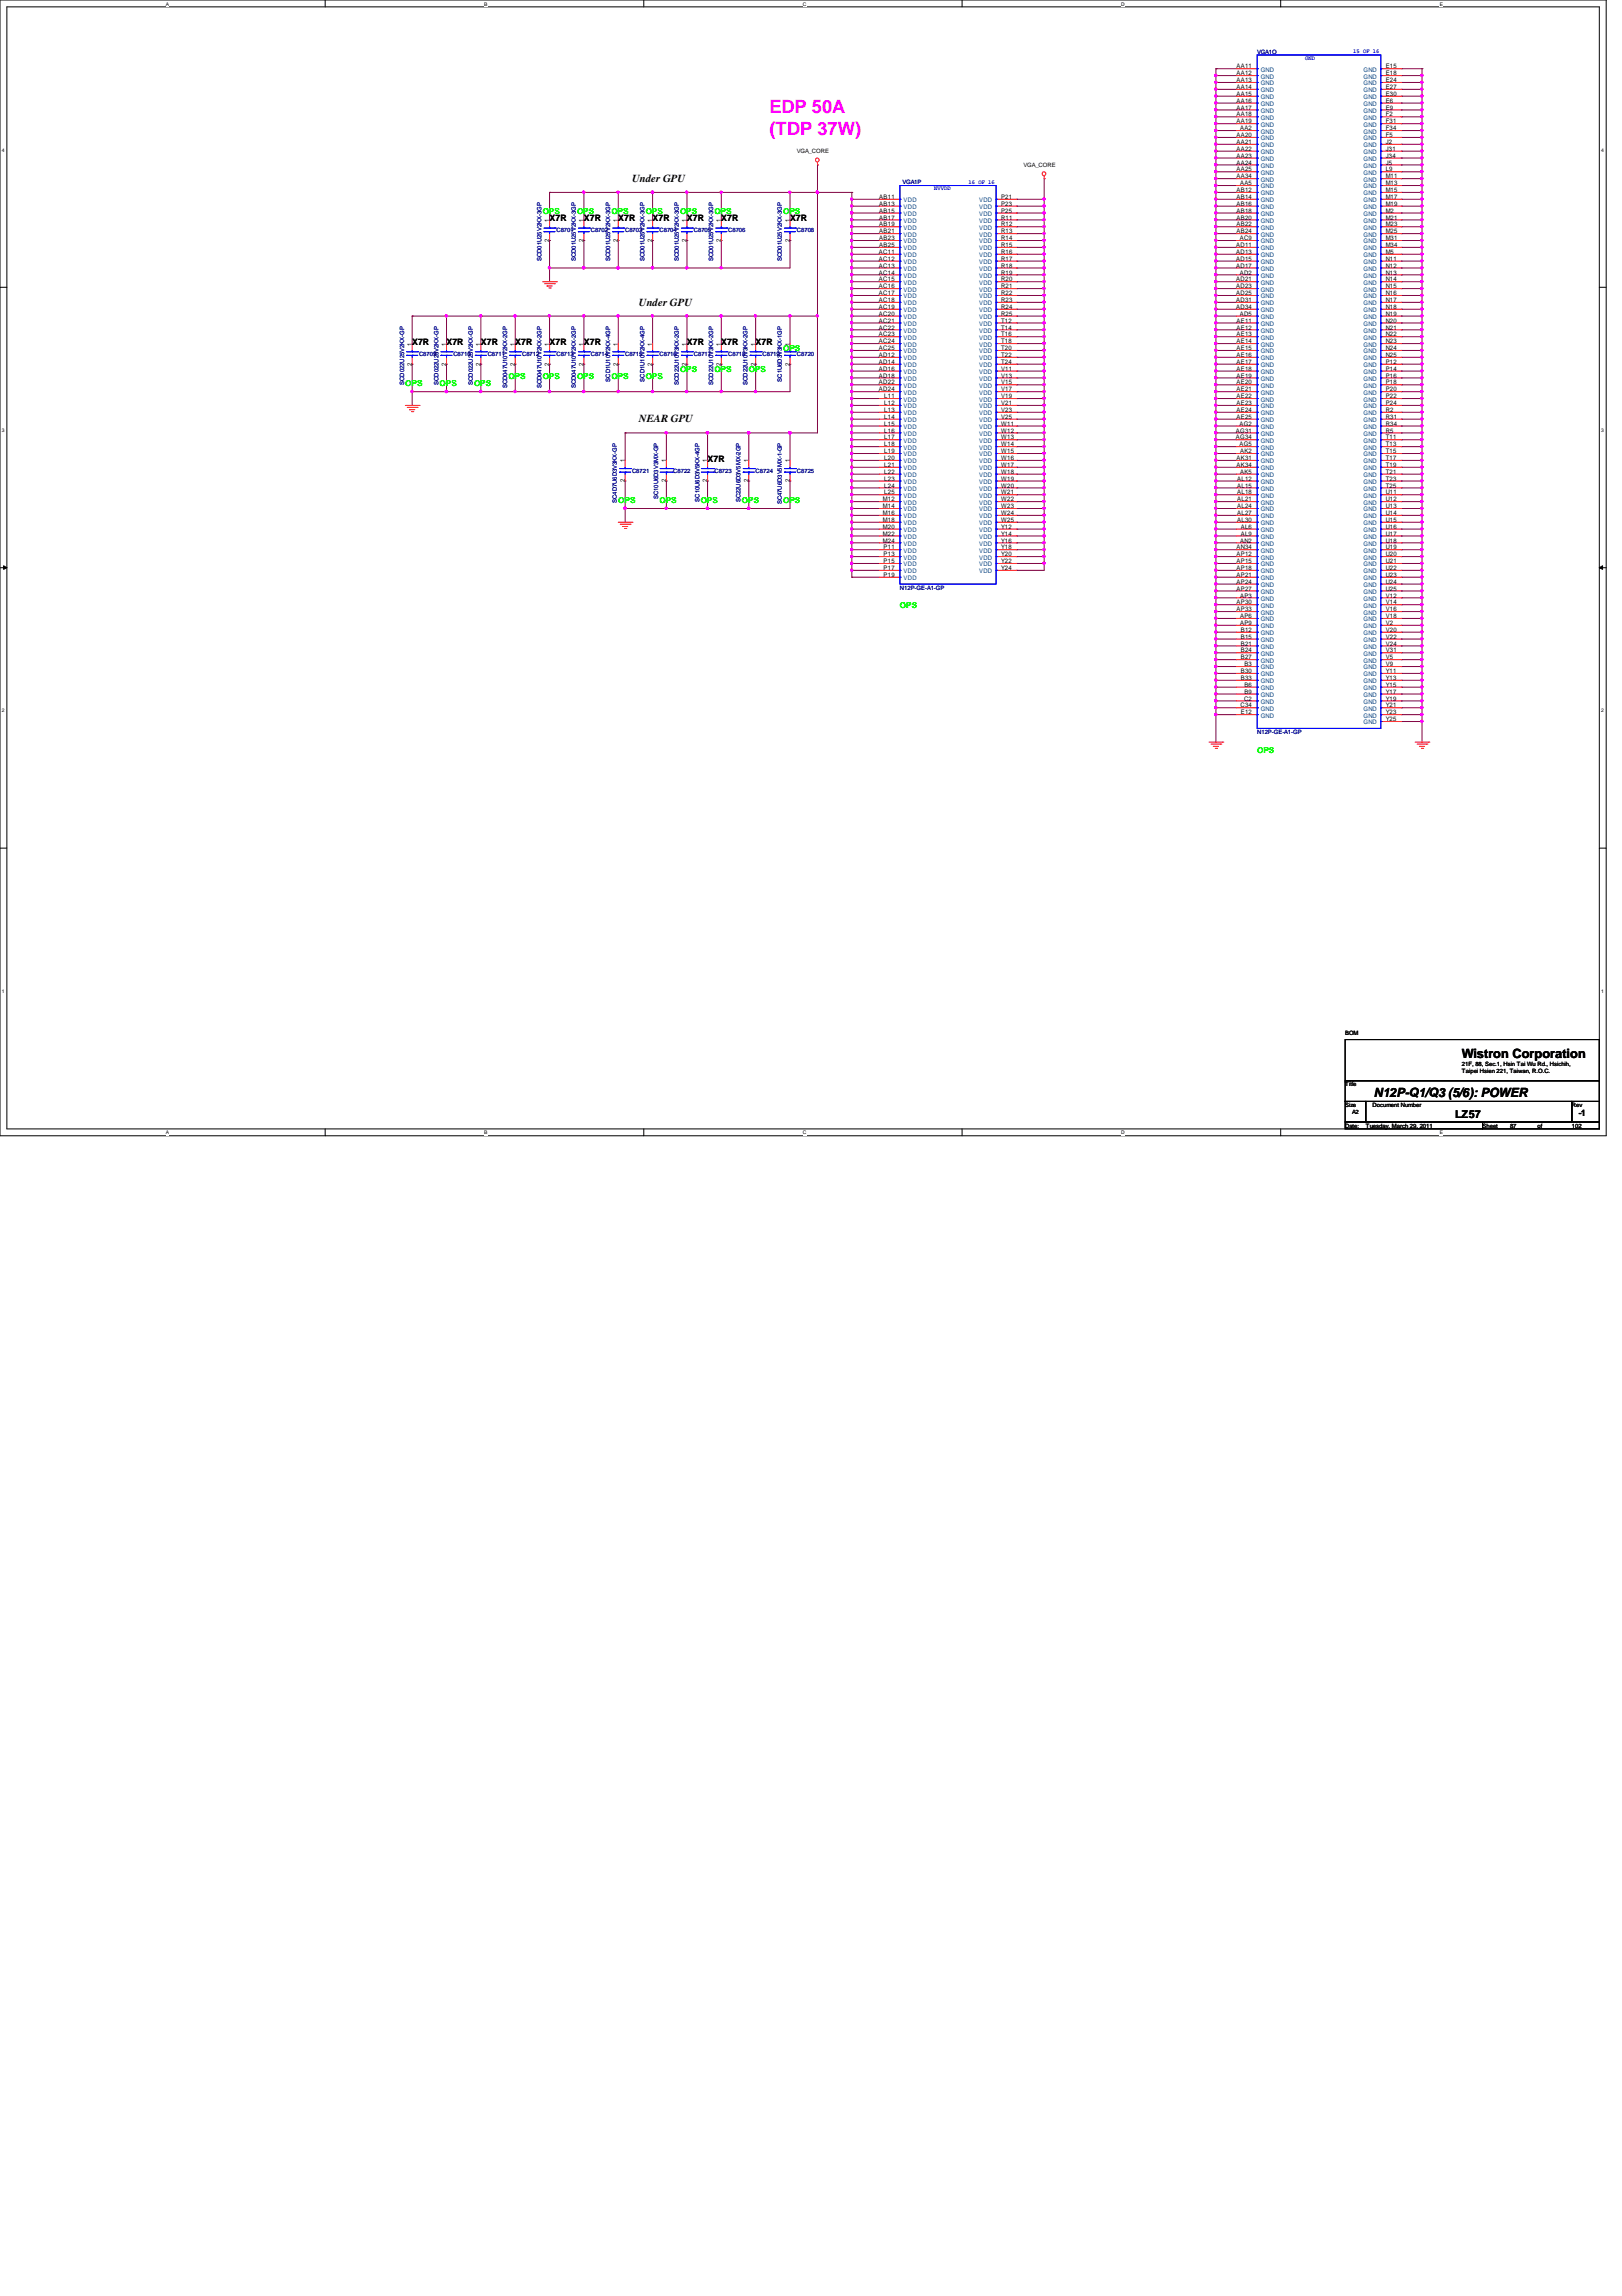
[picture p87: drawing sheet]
<svg xmlns="http://www.w3.org/2000/svg" width="210mm" height="297mm" viewBox="0 0 210 297" stroke-linecap="round" stroke-linejoin="round" font-family="sans-serif">
<defs><g id="words">
<g font-size="2.4" fill="#f0f">
<text x="99.6" y="14.6">EDP 50A</text>
<text x="99.6" y="17.5">(TDP 37W)</text>
</g>
<g font-size="1.7">
<text x="189.2" y="136.9">Wistron Corporation</text>
<text x="177.8" y="141.9">N12P-Q1/Q3 (5/6): POWER</text>
</g>
<g font-size="1.4">
<text x="81.8" y="23.5">Under GPU</text>
<text x="82.7" y="39.5">Under GPU</text>
<text x="82.7" y="54.7">NEAR GPU</text>
<text x="188.3" y="144.7">LZ57</text>
</g>
<g font-size="1.1" fill="#0f0">
<text x="70.2" y="27.7">OPS</text>
<text x="74.7" y="27.7">OPS</text>
<text x="79.1" y="27.7">OPS</text>
<text x="83.6" y="27.7">OPS</text>
<text x="88" y="27.7">OPS</text>
<text x="92.5" y="27.7">OPS</text>
<text x="101.3" y="27.7">OPS</text>
<text x="101.3" y="45.5">OPS</text>
<text x="52.5" y="49.9">OPS</text>
<text x="56.9" y="49.9">OPS</text>
<text x="61.3" y="49.9">OPS</text>
<text x="65.8" y="49">OPS</text>
<text x="70.2" y="49">OPS</text>
<text x="74.7" y="49">OPS</text>
<text x="79.1" y="49">OPS</text>
<text x="83.6" y="49">OPS</text>
<text x="88" y="48.1">OPS</text>
<text x="92.5" y="48.1">OPS</text>
<text x="96.9" y="48.1">OPS</text>
<text x="80" y="65">OPS</text>
<text x="85.3" y="65">OPS</text>
<text x="90.7" y="65">OPS</text>
<text x="96" y="65">OPS</text>
<text x="101.3" y="65">OPS</text>
<text x="116.5" y="78.7">OPS</text>
<text x="162.7" y="97.4">OPS</text>
</g>
<g font-size="1.1">
<text x="71.1" y="28.6">X7R</text>
<text x="75.6" y="28.6">X7R</text>
<text x="80" y="28.6">X7R</text>
<text x="84.5" y="28.6">X7R</text>
<text x="88.9" y="28.6">X7R</text>
<text x="93.3" y="28.6">X7R</text>
<text x="102.2" y="28.6">X7R</text>
<text x="53.3" y="44.6">X7R</text>
<text x="57.8" y="44.6">X7R</text>
<text x="62.2" y="44.6">X7R</text>
<text x="66.7" y="44.6">X7R</text>
<text x="71.1" y="44.6">X7R</text>
<text x="75.6" y="44.6">X7R</text>
<text x="88.9" y="44.6">X7R</text>
<text x="93.3" y="44.6">X7R</text>
<text x="97.8" y="44.6">X7R</text>
<text x="91.6" y="59.7">X7R</text>
<text x="204.3" y="144.4">-1</text>
</g>
<g font-size=".8">
<text x="160" y="11.5">AA14</text>
<text x="160" y="10.6">AA13</text>
<text x="160" y="9.7">AA12</text>
<text x="160" y="8.8">AA11</text>
<text x="179.3" y="11.5">E27</text>
<text x="179.3" y="10.6">E24</text>
<text x="179.3" y="9.7">E18</text>
<text x="179.3" y="8.8">E15</text>
<text x="160" y="17.7">AA20</text>
<text x="160" y="16">AA19</text>
<text x="160" y="15.1">AA18</text>
<text x="160" y="14.2">AA17</text>
<text x="160" y="13.3">AA16</text>
<text x="160" y="12.4">AA15</text>
<text x="160.5" y="16.8">AA2</text>
<text x="179.3" y="17.7">F5</text>
<text x="179.3" y="16.8">F34</text>
<text x="179.3" y="16">F31</text>
<text x="179.3" y="15.1">F2</text>
<text x="179.3" y="14.2">E9</text>
<text x="179.3" y="13.3">E6</text>
<text x="179.3" y="12.4">E30</text>
<text x="103.1" y="19.9">VGA_CORE</text>
<text x="132.5" y="21.6">VGA_CORE</text>
<text x="160" y="23.1">AA34</text>
<text x="160" y="22.2">AA25</text>
<text x="160" y="21.3">AA24</text>
<text x="160" y="20.4">AA23</text>
<text x="160" y="19.5">AA22</text>
<text x="160" y="18.6">AA21</text>
<text x="160.5" y="24">AA5</text>
<text x="179.3" y="24">M13</text>
<text x="179.3" y="23.1">M11</text>
<text x="179.3" y="22.2">L9</text>
<text x="179.3" y="21.3">J5</text>
<text x="179.3" y="20.4">J34</text>
<text x="179.3" y="19.5">J31</text>
<text x="179.3" y="18.6">J2</text>
<text x="71.1" y="28.7" transform="rotate(-90 71.1 28.7)">1</text>
<text x="75.5" y="28.7" transform="rotate(-90 75.5 28.7)">1</text>
<text x="80" y="28.7" transform="rotate(-90 80 28.7)">1</text>
<text x="84.4" y="28.7" transform="rotate(-90 84.4 28.7)">1</text>
<text x="88.9" y="28.7" transform="rotate(-90 88.9 28.7)">1</text>
<text x="93.3" y="28.7" transform="rotate(-90 93.3 28.7)">1</text>
<text x="102.2" y="28.7" transform="rotate(-90 102.2 28.7)">1</text>
<text x="113.8" y="29.3">AB19</text>
<text x="113.8" y="28.4">AB17</text>
<text x="113.8" y="27.5">AB15</text>
<text x="113.8" y="26.6">AB13</text>
<text x="113.8" y="25.7">AB11</text>
<text x="129.5" y="29.3">R12</text>
<text x="129.5" y="28.4">R11</text>
<text x="129.5" y="27.5">P25</text>
<text x="129.5" y="26.6">P23</text>
<text x="129.5" y="25.7">P21</text>
<text x="160" y="29.3">AB22</text>
<text x="160" y="28.4">AB20</text>
<text x="160" y="27.5">AB18</text>
<text x="160" y="26.6">AB16</text>
<text x="160" y="25.7">AB14</text>
<text x="160" y="24.8">AB12</text>
<text x="179.3" y="29.3">M23</text>
<text x="179.3" y="28.4">M21</text>
<text x="179.3" y="27.5">M2</text>
<text x="179.3" y="26.6">M19</text>
<text x="179.3" y="25.7">M17</text>
<text x="179.3" y="24.8">M15</text>
<text x="71.1" y="31.3" transform="rotate(-90 71.1 31.3)">2</text>
<text x="75.5" y="31.3" transform="rotate(-90 75.5 31.3)">2</text>
<text x="80" y="31.3" transform="rotate(-90 80 31.3)">2</text>
<text x="84.4" y="31.3" transform="rotate(-90 84.4 31.3)">2</text>
<text x="88.9" y="31.3" transform="rotate(-90 88.9 31.3)">2</text>
<text x="93.3" y="31.3" transform="rotate(-90 93.3 31.3)">2</text>
<text x="102.2" y="31.3" transform="rotate(-90 102.2 31.3)">2</text>
<text x="113.7" y="35.5">AC14</text>
<text x="113.7" y="34.6">AC13</text>
<text x="113.7" y="33.7">AC12</text>
<text x="113.7" y="32.9">AC11</text>
<text x="113.8" y="32">AB25</text>
<text x="113.8" y="31.1">AB23</text>
<text x="113.8" y="30.2">AB21</text>
<text x="129.5" y="35.5">R19</text>
<text x="129.5" y="34.6">R18</text>
<text x="129.5" y="33.7">R17</text>
<text x="129.5" y="32.9">R16</text>
<text x="129.5" y="32">R15</text>
<text x="129.5" y="31.1">R14</text>
<text x="129.5" y="30.2">R13</text>
<text x="160" y="34.6">AD17</text>
<text x="160" y="33.7">AD15</text>
<text x="160" y="32.9">AD13</text>
<text x="160" y="32">AD11</text>
<text x="160" y="30.2">AB24</text>
<text x="160.4" y="35.5">AD2</text>
<text x="160.4" y="31.1">AC9</text>
<text x="179.3" y="35.5">N13</text>
<text x="179.3" y="34.6">N12</text>
<text x="179.3" y="33.7">N11</text>
<text x="179.3" y="32.9">M5</text>
<text x="179.3" y="32">M34</text>
<text x="179.3" y="31.1">M31</text>
<text x="179.3" y="30.2">M25</text>
<text x="113.7" y="41.7">AC21</text>
<text x="113.7" y="40.9">AC20</text>
<text x="113.7" y="40">AC19</text>
<text x="113.7" y="39.1">AC18</text>
<text x="113.7" y="38.2">AC17</text>
<text x="113.7" y="37.3">AC16</text>
<text x="113.7" y="36.4">AC15</text>
<text x="129.5" y="41.7">T12</text>
<text x="129.5" y="40.9">R25</text>
<text x="129.5" y="40">R24</text>
<text x="129.5" y="39.1">R23</text>
<text x="129.5" y="38.2">R22</text>
<text x="129.5" y="37.3">R21</text>
<text x="129.5" y="36.4">R20</text>
<text x="160" y="40">AD34</text>
<text x="160" y="39.1">AD31</text>
<text x="160" y="38.2">AD25</text>
<text x="160" y="37.3">AD23</text>
<text x="160" y="36.4">AD21</text>
<text x="160" y="41.7">AE11</text>
<text x="160.4" y="40.9">AD5</text>
<text x="179.3" y="41.7">N20</text>
<text x="179.3" y="40.9">N19</text>
<text x="179.3" y="40">N18</text>
<text x="179.3" y="39.1">N17</text>
<text x="179.3" y="38.2">N16</text>
<text x="179.3" y="37.3">N15</text>
<text x="179.3" y="36.4">N14</text>
<text x="53.3" y="47.3" transform="rotate(-90 53.3 47.3)">2</text>
<text x="53.3" y="44.7" transform="rotate(-90 53.3 44.7)">1</text>
<text x="57.7" y="47.3" transform="rotate(-90 57.7 47.3)">2</text>
<text x="57.7" y="44.7" transform="rotate(-90 57.7 44.7)">1</text>
<text x="62.2" y="47.3" transform="rotate(-90 62.2 47.3)">2</text>
<text x="62.2" y="44.7" transform="rotate(-90 62.2 44.7)">1</text>
<text x="66.6" y="47.3" transform="rotate(-90 66.6 47.3)">2</text>
<text x="66.6" y="44.7" transform="rotate(-90 66.6 44.7)">1</text>
<text x="71.1" y="47.3" transform="rotate(-90 71.1 47.3)">2</text>
<text x="71.1" y="44.7" transform="rotate(-90 71.1 44.7)">1</text>
<text x="75.5" y="47.3" transform="rotate(-90 75.5 47.3)">2</text>
<text x="75.5" y="44.7" transform="rotate(-90 75.5 44.7)">1</text>
<text x="80" y="47.3" transform="rotate(-90 80 47.3)">2</text>
<text x="80" y="44.7" transform="rotate(-90 80 44.7)">1</text>
<text x="84.4" y="47.3" transform="rotate(-90 84.4 47.3)">2</text>
<text x="84.4" y="44.7" transform="rotate(-90 84.4 44.7)">1</text>
<text x="88.9" y="47.3" transform="rotate(-90 88.9 47.3)">2</text>
<text x="88.9" y="44.7" transform="rotate(-90 88.9 44.7)">1</text>
<text x="93.3" y="47.3" transform="rotate(-90 93.3 47.3)">2</text>
<text x="93.3" y="44.7" transform="rotate(-90 93.3 44.7)">1</text>
<text x="97.7" y="47.3" transform="rotate(-90 97.7 47.3)">2</text>
<text x="97.7" y="44.7" transform="rotate(-90 97.7 44.7)">1</text>
<text x="102.2" y="47.3" transform="rotate(-90 102.2 47.3)">2</text>
<text x="102.2" y="44.7" transform="rotate(-90 102.2 44.7)">1</text>
<text x="113.7" y="48">AD16</text>
<text x="113.7" y="47.1">AD14</text>
<text x="113.7" y="46.2">AD12</text>
<text x="113.7" y="45.3">AC25</text>
<text x="113.7" y="44.4">AC24</text>
<text x="113.7" y="43.5">AC23</text>
<text x="113.7" y="42.6">AC22</text>
<text x="129.5" y="48">V11</text>
<text x="129.5" y="47.1">T24</text>
<text x="129.5" y="46.2">T22</text>
<text x="129.5" y="45.3">T20</text>
<text x="129.5" y="44.4">T18</text>
<text x="129.5" y="43.5">T16</text>
<text x="129.5" y="42.6">T14</text>
<text x="160" y="48">AE18</text>
<text x="160" y="47.1">AE17</text>
<text x="160" y="46.2">AE16</text>
<text x="160" y="45.3">AE15</text>
<text x="160" y="44.4">AE14</text>
<text x="160" y="43.5">AE13</text>
<text x="160" y="42.6">AE12</text>
<text x="179.3" y="48">P14</text>
<text x="179.3" y="47.1">P12</text>
<text x="179.3" y="46.2">N25</text>
<text x="179.3" y="45.3">N24</text>
<text x="179.3" y="44.4">N23</text>
<text x="179.3" y="43.5">N22</text>
<text x="179.3" y="42.6">N21</text>
<text x="113.7" y="50.6">AD24</text>
<text x="113.7" y="49.7">AD22</text>
<text x="113.7" y="48.9">AD18</text>
<text x="114.4" y="53.3">L13</text>
<text x="114.4" y="52.4">L12</text>
<text x="114.4" y="51.5">L11</text>
<text x="129.5" y="53.3">V23</text>
<text x="129.5" y="52.4">V21</text>
<text x="129.5" y="51.5">V19</text>
<text x="129.5" y="50.6">V17</text>
<text x="129.5" y="49.7">V15</text>
<text x="129.5" y="48.9">V13</text>
<text x="160" y="53.3">AE24</text>
<text x="160" y="52.4">AE23</text>
<text x="160" y="51.5">AE22</text>
<text x="160" y="50.6">AE21</text>
<text x="160" y="49.7">AE20</text>
<text x="160" y="48.9">AE19</text>
<text x="179.3" y="53.3">R2</text>
<text x="179.3" y="52.4">P24</text>
<text x="179.3" y="51.5">P22</text>
<text x="179.3" y="50.6">P20</text>
<text x="179.3" y="49.7">P18</text>
<text x="179.3" y="48.9">P16</text>
<text x="80.9" y="59.8" transform="rotate(-90 80.9 59.8)">1</text>
<text x="86.2" y="59.8" transform="rotate(-90 86.2 59.8)">1</text>
<text x="91.5" y="59.8" transform="rotate(-90 91.5 59.8)">1</text>
<text x="96.9" y="59.8" transform="rotate(-90 96.9 59.8)">1</text>
<text x="102.2" y="59.8" transform="rotate(-90 102.2 59.8)">1</text>
<text x="114.4" y="59.5">L20</text>
<text x="114.4" y="58.6">L19</text>
<text x="114.4" y="57.7">L18</text>
<text x="114.4" y="56.9">L17</text>
<text x="114.4" y="56">L16</text>
<text x="114.4" y="55.1">L15</text>
<text x="114.4" y="54.2">L14</text>
<text x="129.5" y="59.5">W16</text>
<text x="129.5" y="58.6">W15</text>
<text x="129.5" y="57.7">W14</text>
<text x="129.5" y="56.9">W13</text>
<text x="129.5" y="56">W12</text>
<text x="129.5" y="55.1">W11</text>
<text x="129.5" y="54.2">V25</text>
<text x="159.9" y="56.9">AG34</text>
<text x="159.9" y="56">AG31</text>
<text x="160" y="59.5">AK31</text>
<text x="160" y="54.2">AE25</text>
<text x="160.4" y="57.7">AG5</text>
<text x="160.4" y="55.1">AG2</text>
<text x="160.5" y="58.6">AK2</text>
<text x="179.3" y="59.5">T17</text>
<text x="179.3" y="58.6">T15</text>
<text x="179.3" y="57.7">T13</text>
<text x="179.3" y="56.9">T11</text>
<text x="179.3" y="56">R5</text>
<text x="179.3" y="55.1">R34</text>
<text x="179.3" y="54.2">R31</text>
<text x="80.9" y="62.4" transform="rotate(-90 80.9 62.4)">2</text>
<text x="86.2" y="62.4" transform="rotate(-90 86.2 62.4)">2</text>
<text x="91.5" y="62.4" transform="rotate(-90 91.5 62.4)">2</text>
<text x="96.9" y="62.4" transform="rotate(-90 96.9 62.4)">2</text>
<text x="102.2" y="62.4" transform="rotate(-90 102.2 62.4)">2</text>
<text x="114.3" y="65.7">M14</text>
<text x="114.3" y="64.9">M12</text>
<text x="114.4" y="64">L25</text>
<text x="114.4" y="63.1">L24</text>
<text x="114.4" y="62.2">L23</text>
<text x="114.4" y="61.3">L22</text>
<text x="114.4" y="60.4">L21</text>
<text x="129.5" y="65.7">W23</text>
<text x="129.5" y="64.9">W22</text>
<text x="129.5" y="64">W21</text>
<text x="129.5" y="63.1">W20</text>
<text x="129.5" y="62.2">W19</text>
<text x="129.5" y="61.3">W18</text>
<text x="129.5" y="60.4">W17</text>
<text x="160" y="60.4">AK34</text>
<text x="160.1" y="65.7">AL24</text>
<text x="160.1" y="64.9">AL21</text>
<text x="160.1" y="64">AL18</text>
<text x="160.1" y="63.1">AL15</text>
<text x="160.1" y="62.2">AL12</text>
<text x="160.5" y="61.3">AK5</text>
<text x="179.3" y="65.7">U13</text>
<text x="179.3" y="64.9">U12</text>
<text x="179.3" y="64">U11</text>
<text x="179.3" y="63.1">T25</text>
<text x="179.3" y="62.2">T23</text>
<text x="179.3" y="61.3">T21</text>
<text x="179.3" y="60.4">T19</text>
<text x="114.3" y="70.2">M24</text>
<text x="114.3" y="69.3">M22</text>
<text x="114.3" y="68.4">M20</text>
<text x="114.3" y="67.5">M18</text>
<text x="114.3" y="66.6">M16</text>
<text x="114.3" y="72">P13</text>
<text x="114.3" y="71.1">P11</text>
<text x="129.5" y="72">Y20</text>
<text x="129.5" y="71.1">Y18</text>
<text x="129.5" y="70.2">Y16</text>
<text x="129.5" y="69.3">Y14</text>
<text x="129.5" y="68.4">Y12</text>
<text x="129.5" y="67.5">W25</text>
<text x="129.5" y="66.6">W24</text>
<text x="160" y="72">AP12</text>
<text x="160" y="71.1">AN34</text>
<text x="160.1" y="67.5">AL30</text>
<text x="160.1" y="66.6">AL27</text>
<text x="160.5" y="70.2">AN2</text>
<text x="160.6" y="69.3">AL9</text>
<text x="160.6" y="68.4">AL6</text>
<text x="179.3" y="72">U20</text>
<text x="179.3" y="71.1">U19</text>
<text x="179.3" y="70.2">U18</text>
<text x="179.3" y="69.3">U17</text>
<text x="179.3" y="68.4">U16</text>
<text x="179.3" y="67.5">U15</text>
<text x="179.3" y="66.6">U14</text>
<text x="114.3" y="74.6">P19</text>
<text x="114.3" y="73.7">P17</text>
<text x="114.3" y="72.9">P15</text>
<text x="129.5" y="73.7">Y24</text>
<text x="129.5" y="72.9">Y22</text>
<text x="160" y="76.4">AP27</text>
<text x="160" y="75.5">AP24</text>
<text x="160" y="74.6">AP21</text>
<text x="160" y="73.7">AP18</text>
<text x="160" y="72.9">AP15</text>
<text x="160.5" y="77.3">AP3</text>
<text x="179.3" y="77.3">V12</text>
<text x="179.3" y="76.4">U25</text>
<text x="179.3" y="75.5">U24</text>
<text x="179.3" y="74.6">U23</text>
<text x="179.3" y="73.7">U22</text>
<text x="179.3" y="72.9">U21</text>
<text x="160" y="79.1">AP33</text>
<text x="160" y="78.2">AP30</text>
<text x="160.5" y="80.9">AP9</text>
<text x="160.5" y="80">AP6</text>
<text x="160.6" y="83.5">B21</text>
<text x="160.6" y="82.6">B15</text>
<text x="160.6" y="81.7">B12</text>
<text x="179.3" y="83.5">V24</text>
<text x="179.3" y="82.6">V22</text>
<text x="179.3" y="81.7">V20</text>
<text x="179.3" y="80.9">V2</text>
<text x="179.3" y="80">V18</text>
<text x="179.3" y="79.1">V16</text>
<text x="179.3" y="78.2">V14</text>
<text x="160.6" y="88">B33</text>
<text x="160.6" y="87.1">B30</text>
<text x="160.6" y="85.3">B27</text>
<text x="160.6" y="84.4">B24</text>
<text x="161" y="89.7">B9</text>
<text x="161" y="88.9">B6</text>
<text x="161" y="86.2">B3</text>
<text x="179.3" y="89.7">Y17</text>
<text x="179.3" y="88.9">Y15</text>
<text x="179.3" y="88">Y13</text>
<text x="179.3" y="87.1">Y11</text>
<text x="179.3" y="86.2">V9</text>
<text x="179.3" y="85.3">V5</text>
<text x="179.3" y="84.4">V31</text>
<text x="160.5" y="91.5">C34</text>
<text x="160.6" y="92.4">E12</text>
<text x="161" y="90.6">C2</text>
<text x="179.3" y="93.3">Y25</text>
<text x="179.3" y="92.4">Y23</text>
<text x="179.3" y="91.5">Y21</text>
<text x="179.3" y="90.6">Y19</text>
<text x="174.1" y="133.9">BOM</text>
<text x="189.2" y="137.9">21F, 88, Sec.1, Hsin Tai Wu Rd., Hsichih,</text>
<text x="174.1" y="140.5">Title</text>
<text x="174.1" y="143.2">Size</text>
<text x="177.6" y="143.2">Document Number</text>
<text x="189.2" y="138.8">Taipei Hsien 221, Taiwan, R.O.C.</text>
<text x="203.4" y="143.2">Rev</text>
<text x="174.1" y="145.9">Date:</text>
<text x="175" y="144.1">A2</text>
<text x="176.7" y="145.9">Tuesday, March 29, 2011</text>
<text x="191.9" y="145.9">Sheet</text>
<text x="195.4" y="145.9">87</text>
<text x="199" y="145.9">of</text>
<text x="203.4" y="145.9">102</text>
</g>
<g font-size=".8" fill="#000080">
<text x="162.7" y="6.9">VGA1O</text>
<text x="116.8" y="23.8">VGA1P</text>
<text x="70.1" y="33.8" transform="rotate(-90 70.1 33.8)">SCD01U25V2KX-3GP</text>
<text x="72" y="30.1">C8701</text>
<text x="74.5" y="33.8" transform="rotate(-90 74.5 33.8)">SCD01U25V2KX-3GP</text>
<text x="76.5" y="30.1">C8702</text>
<text x="79" y="33.8" transform="rotate(-90 79 33.8)">SCD01U25V2KX-3GP</text>
<text x="80.9" y="30.1">C8703</text>
<text x="83.4" y="33.8" transform="rotate(-90 83.4 33.8)">SCD01U25V2KX-3GP</text>
<text x="85.3" y="30.1">C8704</text>
<text x="87.8" y="33.8" transform="rotate(-90 87.8 33.8)">SCD01U25V2KX-3GP</text>
<text x="89.8" y="30.1">C8705</text>
<text x="92.3" y="33.8" transform="rotate(-90 92.3 33.8)">SCD01U25V2KX-3GP</text>
<text x="94.2" y="30.1">C8706</text>
<text x="101.2" y="33.8" transform="rotate(-90 101.2 33.8)">SCD01U25V2KX-3GP</text>
<text x="103.1" y="30.1">C8708</text>
<text x="54.2" y="46.1">C8709</text>
<text x="58.7" y="46.1">C8710</text>
<text x="63.1" y="46.1">C8711</text>
<text x="67.6" y="46.1">C8712</text>
<text x="72" y="46.1">C8713</text>
<text x="76.5" y="46.1">C8714</text>
<text x="80.9" y="46.1">C8715</text>
<text x="85.3" y="46.1">C8716</text>
<text x="89.8" y="46.1">C8717</text>
<text x="94.2" y="46.1">C8718</text>
<text x="98.7" y="46.1">C8719</text>
<text x="103.1" y="46.1">C8720</text>
<text x="52.3" y="49.8" transform="rotate(-90 52.3 49.8)">SCD022U25V2KX-GP</text>
<text x="56.7" y="49.8" transform="rotate(-90 56.7 49.8)">SCD022U25V2KX-GP</text>
<text x="61.2" y="49.8" transform="rotate(-90 61.2 49.8)">SCD022U25V2KX-GP</text>
<text x="65.6" y="50.2" transform="rotate(-90 65.6 50.2)">SCD047U10V2KX-2GP</text>
<text x="70.1" y="50.2" transform="rotate(-90 70.1 50.2)">SCD047U10V2KX-2GP</text>
<text x="74.5" y="50.2" transform="rotate(-90 74.5 50.2)">SCD047U10V2KX-2GP</text>
<text x="79" y="49.4" transform="rotate(-90 79 49.4)">SCD1U10V2KX-4GP</text>
<text x="83.4" y="49.4" transform="rotate(-90 83.4 49.4)">SCD1U10V2KX-4GP</text>
<text x="87.8" y="49.8" transform="rotate(-90 87.8 49.8)">SCD22U10V3KX-2GP</text>
<text x="92.3" y="49.8" transform="rotate(-90 92.3 49.8)">SCD22U10V3KX-2GP</text>
<text x="96.7" y="49.8" transform="rotate(-90 96.7 49.8)">SCD22U10V3KX-2GP</text>
<text x="101.2" y="49.4" transform="rotate(-90 101.2 49.4)">SC1U6D3V3KX-1GP</text>
<text x="79.8" y="65.1" transform="rotate(-90 79.8 65.1)">SC4D7U6D3V3KX-GP</text>
<text x="81.8" y="61.2">C8721</text>
<text x="85.2" y="64.6" transform="rotate(-90 85.2 64.6)">SC10U6D3V3MX-GP</text>
<text x="87.1" y="61.2">C8722</text>
<text x="90.5" y="64.9" transform="rotate(-90 90.5 64.9)">SC10U6D3V5KX-4GP</text>
<text x="92.5" y="61.2">C8723</text>
<text x="95.8" y="65" transform="rotate(-90 95.8 65)">SC22U6D3V5MX-2GP</text>
<text x="97.8" y="61.2">C8724</text>
<text x="101.2" y="65.2" transform="rotate(-90 101.2 65.2)">SC47U6D3V5MX-1-GP</text>
<text x="103.1" y="61.2">C8725</text>
<text x="116.5" y="76.3">N12P-GE-A1-GP</text>
<text x="162.7" y="95">N12P-GE-A1-GP</text>
</g>
<g font-size=".8" fill="#004080">
<text x="163.2" y="11.9">GND</text>
<text x="163.2" y="11">GND</text>
<text x="163.2" y="10.2">GND</text>
<text x="163.2" y="9.3">GND</text>
<text x="176.4" y="11.9">GND</text>
<text x="176.4" y="11">GND</text>
<text x="176.4" y="10.2">GND</text>
<text x="176.4" y="9.3">GND</text>
<text x="163.2" y="17.3">GND</text>
<text x="163.2" y="16.4">GND</text>
<text x="163.2" y="15.5">GND</text>
<text x="163.2" y="14.6">GND</text>
<text x="163.2" y="13.7">GND</text>
<text x="163.2" y="12.8">GND</text>
<text x="176.4" y="17.3">GND</text>
<text x="176.4" y="16.4">GND</text>
<text x="176.4" y="15.5">GND</text>
<text x="176.4" y="14.6">GND</text>
<text x="176.4" y="13.7">GND</text>
<text x="176.4" y="12.8">GND</text>
<text x="163.2" y="23.5">GND</text>
<text x="163.2" y="22.6">GND</text>
<text x="163.2" y="21.7">GND</text>
<text x="163.2" y="20.8">GND</text>
<text x="163.2" y="19.9">GND</text>
<text x="163.2" y="19.1">GND</text>
<text x="163.2" y="18.2">GND</text>
<text x="176.4" y="23.5">GND</text>
<text x="176.4" y="22.6">GND</text>
<text x="176.4" y="21.7">GND</text>
<text x="176.4" y="20.8">GND</text>
<text x="176.4" y="19.9">GND</text>
<text x="176.4" y="19.1">GND</text>
<text x="176.4" y="18.2">GND</text>
<text x="116.9" y="29.7">VDD</text>
<text x="116.9" y="28.8">VDD</text>
<text x="116.9" y="27.9">VDD</text>
<text x="116.9" y="27.1">VDD</text>
<text x="116.9" y="26.2">VDD</text>
<text x="126.7" y="29.7">VDD</text>
<text x="126.7" y="28.8">VDD</text>
<text x="126.7" y="27.9">VDD</text>
<text x="126.7" y="27.1">VDD</text>
<text x="126.7" y="26.2">VDD</text>
<text x="163.2" y="29.7">GND</text>
<text x="163.2" y="28.8">GND</text>
<text x="163.2" y="27.9">GND</text>
<text x="163.2" y="27.1">GND</text>
<text x="163.2" y="26.2">GND</text>
<text x="163.2" y="25.3">GND</text>
<text x="163.2" y="24.4">GND</text>
<text x="176.4" y="29.7">GND</text>
<text x="176.4" y="28.8">GND</text>
<text x="176.4" y="27.9">GND</text>
<text x="176.4" y="27.1">GND</text>
<text x="176.4" y="26.2">GND</text>
<text x="176.4" y="25.3">GND</text>
<text x="176.4" y="24.4">GND</text>
<text x="116.9" y="35.9">VDD</text>
<text x="116.9" y="35.1">VDD</text>
<text x="116.9" y="34.2">VDD</text>
<text x="116.9" y="33.3">VDD</text>
<text x="116.9" y="32.4">VDD</text>
<text x="116.9" y="31.5">VDD</text>
<text x="116.9" y="30.6">VDD</text>
<text x="126.7" y="35.9">VDD</text>
<text x="126.7" y="35.1">VDD</text>
<text x="126.7" y="34.2">VDD</text>
<text x="126.7" y="33.3">VDD</text>
<text x="126.7" y="32.4">VDD</text>
<text x="126.7" y="31.5">VDD</text>
<text x="126.7" y="30.6">VDD</text>
<text x="163.2" y="35.9">GND</text>
<text x="163.2" y="35.1">GND</text>
<text x="163.2" y="34.2">GND</text>
<text x="163.2" y="33.3">GND</text>
<text x="163.2" y="32.4">GND</text>
<text x="163.2" y="31.5">GND</text>
<text x="163.2" y="30.6">GND</text>
<text x="176.4" y="35.9">GND</text>
<text x="176.4" y="35.1">GND</text>
<text x="176.4" y="34.2">GND</text>
<text x="176.4" y="33.3">GND</text>
<text x="176.4" y="32.4">GND</text>
<text x="176.4" y="31.5">GND</text>
<text x="176.4" y="30.6">GND</text>
<text x="116.9" y="41.3">VDD</text>
<text x="116.9" y="40.4">VDD</text>
<text x="116.9" y="39.5">VDD</text>
<text x="116.9" y="38.6">VDD</text>
<text x="116.9" y="37.7">VDD</text>
<text x="116.9" y="36.8">VDD</text>
<text x="126.7" y="41.3">VDD</text>
<text x="126.7" y="40.4">VDD</text>
<text x="126.7" y="39.5">VDD</text>
<text x="126.7" y="38.6">VDD</text>
<text x="126.7" y="37.7">VDD</text>
<text x="126.7" y="36.8">VDD</text>
<text x="163.2" y="41.3">GND</text>
<text x="163.2" y="40.4">GND</text>
<text x="163.2" y="39.5">GND</text>
<text x="163.2" y="38.6">GND</text>
<text x="163.2" y="37.7">GND</text>
<text x="163.2" y="36.8">GND</text>
<text x="176.4" y="41.3">GND</text>
<text x="176.4" y="40.4">GND</text>
<text x="176.4" y="39.5">GND</text>
<text x="176.4" y="38.6">GND</text>
<text x="176.4" y="37.7">GND</text>
<text x="176.4" y="36.8">GND</text>
<text x="116.9" y="47.5">VDD</text>
<text x="116.9" y="46.6">VDD</text>
<text x="116.9" y="45.7">VDD</text>
<text x="116.9" y="44.8">VDD</text>
<text x="116.9" y="43.9">VDD</text>
<text x="116.9" y="43.1">VDD</text>
<text x="116.9" y="42.2">VDD</text>
<text x="126.7" y="47.5">VDD</text>
<text x="126.7" y="46.6">VDD</text>
<text x="126.7" y="45.7">VDD</text>
<text x="126.7" y="44.8">VDD</text>
<text x="126.7" y="43.9">VDD</text>
<text x="126.7" y="43.1">VDD</text>
<text x="126.7" y="42.2">VDD</text>
<text x="163.2" y="47.5">GND</text>
<text x="163.2" y="46.6">GND</text>
<text x="163.2" y="45.7">GND</text>
<text x="163.2" y="44.8">GND</text>
<text x="163.2" y="43.9">GND</text>
<text x="163.2" y="43.1">GND</text>
<text x="163.2" y="42.2">GND</text>
<text x="176.4" y="47.5">GND</text>
<text x="176.4" y="46.6">GND</text>
<text x="176.4" y="45.7">GND</text>
<text x="176.4" y="44.8">GND</text>
<text x="176.4" y="43.9">GND</text>
<text x="176.4" y="43.1">GND</text>
<text x="176.4" y="42.2">GND</text>
<text x="116.9" y="53.7">VDD</text>
<text x="116.9" y="52.8">VDD</text>
<text x="116.9" y="51.9">VDD</text>
<text x="116.9" y="51.1">VDD</text>
<text x="116.9" y="50.2">VDD</text>
<text x="116.9" y="49.3">VDD</text>
<text x="116.9" y="48.4">VDD</text>
<text x="126.7" y="53.7">VDD</text>
<text x="126.7" y="52.8">VDD</text>
<text x="126.7" y="51.9">VDD</text>
<text x="126.7" y="51.1">VDD</text>
<text x="126.7" y="50.2">VDD</text>
<text x="126.7" y="49.3">VDD</text>
<text x="126.7" y="48.4">VDD</text>
<text x="163.2" y="53.7">GND</text>
<text x="163.2" y="52.8">GND</text>
<text x="163.2" y="51.9">GND</text>
<text x="163.2" y="51.1">GND</text>
<text x="163.2" y="50.2">GND</text>
<text x="163.2" y="49.3">GND</text>
<text x="163.2" y="48.4">GND</text>
<text x="176.4" y="53.7">GND</text>
<text x="176.4" y="52.8">GND</text>
<text x="176.4" y="51.9">GND</text>
<text x="176.4" y="51.1">GND</text>
<text x="176.4" y="50.2">GND</text>
<text x="176.4" y="49.3">GND</text>
<text x="176.4" y="48.4">GND</text>
<text x="116.9" y="59.9">VDD</text>
<text x="116.9" y="59.1">VDD</text>
<text x="116.9" y="58.2">VDD</text>
<text x="116.9" y="57.3">VDD</text>
<text x="116.9" y="56.4">VDD</text>
<text x="116.9" y="55.5">VDD</text>
<text x="116.9" y="54.6">VDD</text>
<text x="126.7" y="59.9">VDD</text>
<text x="126.7" y="59.1">VDD</text>
<text x="126.7" y="58.2">VDD</text>
<text x="126.7" y="57.3">VDD</text>
<text x="126.7" y="56.4">VDD</text>
<text x="126.7" y="55.5">VDD</text>
<text x="126.7" y="54.6">VDD</text>
<text x="163.2" y="59.9">GND</text>
<text x="163.2" y="59.1">GND</text>
<text x="163.2" y="58.2">GND</text>
<text x="163.2" y="57.3">GND</text>
<text x="163.2" y="56.4">GND</text>
<text x="163.2" y="55.5">GND</text>
<text x="163.2" y="54.6">GND</text>
<text x="176.4" y="59.9">GND</text>
<text x="176.4" y="59.1">GND</text>
<text x="176.4" y="58.2">GND</text>
<text x="176.4" y="57.3">GND</text>
<text x="176.4" y="56.4">GND</text>
<text x="176.4" y="55.5">GND</text>
<text x="176.4" y="54.6">GND</text>
<text x="116.9" y="65.3">VDD</text>
<text x="116.9" y="64.4">VDD</text>
<text x="116.9" y="63.5">VDD</text>
<text x="116.9" y="62.6">VDD</text>
<text x="116.9" y="61.7">VDD</text>
<text x="116.9" y="60.8">VDD</text>
<text x="126.7" y="65.3">VDD</text>
<text x="126.7" y="64.4">VDD</text>
<text x="126.7" y="63.5">VDD</text>
<text x="126.7" y="62.6">VDD</text>
<text x="126.7" y="61.7">VDD</text>
<text x="126.7" y="60.8">VDD</text>
<text x="163.2" y="65.3">GND</text>
<text x="163.2" y="64.4">GND</text>
<text x="163.2" y="63.5">GND</text>
<text x="163.2" y="62.6">GND</text>
<text x="163.2" y="61.7">GND</text>
<text x="163.2" y="60.8">GND</text>
<text x="176.4" y="65.3">GND</text>
<text x="176.4" y="64.4">GND</text>
<text x="176.4" y="63.5">GND</text>
<text x="176.4" y="62.6">GND</text>
<text x="176.4" y="61.7">GND</text>
<text x="176.4" y="60.8">GND</text>
<text x="116.9" y="71.5">VDD</text>
<text x="116.9" y="70.6">VDD</text>
<text x="116.9" y="69.7">VDD</text>
<text x="116.9" y="68.8">VDD</text>
<text x="116.9" y="67.9">VDD</text>
<text x="116.9" y="67.1">VDD</text>
<text x="116.9" y="66.2">VDD</text>
<text x="126.7" y="71.5">VDD</text>
<text x="126.7" y="70.6">VDD</text>
<text x="126.7" y="69.7">VDD</text>
<text x="126.7" y="68.8">VDD</text>
<text x="126.7" y="67.9">VDD</text>
<text x="126.7" y="67.1">VDD</text>
<text x="126.7" y="66.2">VDD</text>
<text x="163.2" y="71.5">GND</text>
<text x="163.2" y="70.6">GND</text>
<text x="163.2" y="69.7">GND</text>
<text x="163.2" y="68.8">GND</text>
<text x="163.2" y="67.9">GND</text>
<text x="163.2" y="67.1">GND</text>
<text x="163.2" y="66.2">GND</text>
<text x="176.4" y="71.5">GND</text>
<text x="176.4" y="70.6">GND</text>
<text x="176.4" y="69.7">GND</text>
<text x="176.4" y="68.8">GND</text>
<text x="176.4" y="67.9">GND</text>
<text x="176.4" y="67.1">GND</text>
<text x="176.4" y="66.2">GND</text>
<text x="116.9" y="75.1">VDD</text>
<text x="116.9" y="74.2">VDD</text>
<text x="116.9" y="73.3">VDD</text>
<text x="116.9" y="72.4">VDD</text>
<text x="126.7" y="74.2">VDD</text>
<text x="126.7" y="73.3">VDD</text>
<text x="126.7" y="72.4">VDD</text>
<text x="163.2" y="77.7">GND</text>
<text x="163.2" y="76.8">GND</text>
<text x="163.2" y="75.9">GND</text>
<text x="163.2" y="75.1">GND</text>
<text x="163.2" y="74.2">GND</text>
<text x="163.2" y="73.3">GND</text>
<text x="163.2" y="72.4">GND</text>
<text x="176.4" y="77.7">GND</text>
<text x="176.4" y="76.8">GND</text>
<text x="176.4" y="75.9">GND</text>
<text x="176.4" y="75.1">GND</text>
<text x="176.4" y="74.2">GND</text>
<text x="176.4" y="73.3">GND</text>
<text x="176.4" y="72.4">GND</text>
<text x="163.2" y="83.9">GND</text>
<text x="163.2" y="83.1">GND</text>
<text x="163.2" y="82.2">GND</text>
<text x="163.2" y="81.3">GND</text>
<text x="163.2" y="80.4">GND</text>
<text x="163.2" y="79.5">GND</text>
<text x="163.2" y="78.6">GND</text>
<text x="176.4" y="83.9">GND</text>
<text x="176.4" y="83.1">GND</text>
<text x="176.4" y="82.2">GND</text>
<text x="176.4" y="81.3">GND</text>
<text x="176.4" y="80.4">GND</text>
<text x="176.4" y="79.5">GND</text>
<text x="176.4" y="78.6">GND</text>
<text x="163.2" y="89.3">GND</text>
<text x="163.2" y="88.4">GND</text>
<text x="163.2" y="87.5">GND</text>
<text x="163.2" y="86.6">GND</text>
<text x="163.2" y="85.7">GND</text>
<text x="163.2" y="84.8">GND</text>
<text x="176.4" y="89.3">GND</text>
<text x="176.4" y="88.4">GND</text>
<text x="176.4" y="87.5">GND</text>
<text x="176.4" y="86.6">GND</text>
<text x="176.4" y="85.7">GND</text>
<text x="176.4" y="84.8">GND</text>
<text x="163.2" y="92.8">GND</text>
<text x="163.2" y="91.9">GND</text>
<text x="163.2" y="91.1">GND</text>
<text x="163.2" y="90.2">GND</text>
<text x="176.4" y="93.7">GND</text>
<text x="176.4" y="92.8">GND</text>
<text x="176.4" y="91.9">GND</text>
<text x="176.4" y="91.1">GND</text>
<text x="176.4" y="90.2">GND</text>
</g>
<g font-size=".8" fill="#00f">
<text x="168.9" y="7.7">GND</text>
<text x="175.1" y="6.9">15 OF 16</text>
<text x="125.3" y="23.7">16 OF 16</text>
<text x="120.9" y="24.6">NVVDD</text>
</g>
<g font-size=".6">
<text x="21.5" y=".7">A</text>
<text x="62.7" y=".7">B</text>
<text x="103.9" y=".7">C</text>
<text x="145.1" y=".7">D</text>
<text x="186.3" y=".7">E</text>
<text x=".3" y="19.6">4</text>
<text x="207.2" y="19.6">4</text>
<text x=".3" y="55.9">3</text>
<text x="207.2" y="55.9">3</text>
<text x=".3" y="92.2">2</text>
<text x="207.2" y="92.2">2</text>
<text x=".3" y="128.4">1</text>
<text x="207.2" y="128.4">1</text>
<text x="21.5" y="146.8">A</text>
<text x="62.7" y="146.8">B</text>
<text x="103.9" y="146.8">C</text>
<text x="145.1" y="146.8">D</text>
<text x="186.3" y="146.8">E</text>
</g>
</g></defs>
<path d="M0 0h207.9v146.9h-207.9zM.9 .9h206.1v145.1h-206.1z" fill="none" stroke="#000" stroke-width=".13"/>
<g fill="#fff">
<path d="M21.5 .1h.3v.7h-.3z"/>
<path d="M21.5 146.2h.3v.7h-.3z"/>
</g>
<path d="M42.1 0v.9M42.1 146v.9" fill="none" stroke="#000" stroke-width=".13"/>
<g fill="#fff">
<path d="M62.7 .1h.4v.7h-.4z"/>
<path d="M62.7 146.2h.4v.7h-.4z"/>
</g>
<path d="M83.3 0v.9M83.3 146v.9" fill="none" stroke="#000" stroke-width=".13"/>
<g fill="#fff">
<path d="M103.9 .1h.5v.7h-.5z"/>
<path d="M103.9 146.2h.5v.7h-.5z"/>
</g>
<path d="M124.5 0v.9M124.5 146v.9" fill="none" stroke="#000" stroke-width=".13"/>
<g fill="#fff">
<path d="M145.1 .1h.4v.7h-.4z"/>
<path d="M145.1 146.2h.4v.7h-.4z"/>
</g>
<path d="M165.7 0v.9M165.7 146v.9" fill="none" stroke="#000" stroke-width=".13"/>
<g fill="#fff">
<path d="M186.3 .1h.4v.7h-.4z"/>
<path d="M186.3 146.2h.4v.7h-.4z"/>
<path d="M.3 19h.3v.7h-.3z"/>
<path d="M207.2 19h.4v.7h-.4z"/>
<path d="M.3 55.3h.3v.7h-.3z"/>
<path d="M207.2 55.3h.4v.7h-.4z"/>
</g>
<path d="M0 37.2h.9M207 37.2h.9" fill="none" stroke="#000" stroke-width=".13"/>
<g fill="#fff">
<path d="M.3 91.6h.3v.7h-.3z"/>
<path d="M207.2 91.6h.4v.7h-.4z"/>
</g>
<path d="M0 73.4h.9M.5 73.2l.4 .2-.4 .3zM207 73.4l.4-.2v.5zM207 73.4h.9" fill="none" stroke="#000" stroke-width=".13"/>
<path d="M.5 73.2l.4 .2-.4 .3zM207 73.4l.4-.2v.5z" fill="#000"/>
<g fill="#fff">
<path d="M.3 127.8h.3v.8h-.3z"/>
<path d="M207.2 127.8h.4v.8h-.4z"/>
</g>
<path d="M0 109.7h.9M207 109.7h.9" fill="none" stroke="#000" stroke-width=".13"/>
<path d="M135.1 56h.1M135.1 56v.9" fill="none" stroke="#800040" stroke-width=".13"/>
<path d="M135 55.9h.2v.2h-.2z" fill-rule="evenodd" fill="#f0f"/>
<path d="M135 55.9h.2v.2h-.2z" fill="none" stroke="#f0f" stroke-width=".13"/>
<path d="M135.1 49.8h.1M135.1 49.8v.9" fill="none" stroke="#800040" stroke-width=".13"/>
<path d="M135 49.6h.2v.3h-.2z" fill-rule="evenodd" fill="#f0f"/>
<path d="M135 49.6h.2v.3h-.2z" fill="none" stroke="#f0f" stroke-width=".13"/>
<path d="M135.1 54.2h.1M135.1 54.2v.9" fill="none" stroke="#800040" stroke-width=".13"/>
<path d="M135 54.1h.2v.2h-.2z" fill-rule="evenodd" fill="#f0f"/>
<path d="M135 54.1h.2v.2h-.2z" fill="none" stroke="#f0f" stroke-width=".13"/>
<path d="M135.1 55.1h.1M135.1 55.1v.9" fill="none" stroke="#800040" stroke-width=".13"/>
<path d="M135 55h.2v.2h-.2z" fill-rule="evenodd" fill="#f0f"/>
<path d="M135 55h.2v.2h-.2z" fill="none" stroke="#f0f" stroke-width=".13"/>
<path d="M135.1 45.3h.1M135.1 45.3v.9" fill="none" stroke="#800040" stroke-width=".13"/>
<path d="M135 45.2h.2v.2h-.2z" fill-rule="evenodd" fill="#f0f"/>
<path d="M135 45.2h.2v.2h-.2z" fill="none" stroke="#f0f" stroke-width=".13"/>
<path d="M135.1 46.2h.1M135.1 46.2v.9" fill="none" stroke="#800040" stroke-width=".13"/>
<path d="M135 46.1h.2v.2h-.2z" fill-rule="evenodd" fill="#f0f"/>
<path d="M135 46.1h.2v.2h-.2z" fill="none" stroke="#f0f" stroke-width=".13"/>
<path d="M135.1 47.1h.1M135.1 47.1v.9" fill="none" stroke="#800040" stroke-width=".13"/>
<path d="M135 47h.2v.2h-.2z" fill-rule="evenodd" fill="#f0f"/>
<path d="M135 47h.2v.2h-.2z" fill="none" stroke="#f0f" stroke-width=".13"/>
<path d="M135.1 50.7h.1M135.1 50.7v.9" fill="none" stroke="#800040" stroke-width=".13"/>
<path d="M135 50.5h.2v.2h-.2z" fill-rule="evenodd" fill="#f0f"/>
<path d="M135 50.5h.2v.2h-.2z" fill="none" stroke="#f0f" stroke-width=".13"/>
<path d="M135.1 44.4h.1M135.1 44.4v.9" fill="none" stroke="#800040" stroke-width=".13"/>
<path d="M135 44.3h.2v.2h-.2z" fill-rule="evenodd" fill="#f0f"/>
<path d="M135 44.3h.2v.2h-.2z" fill="none" stroke="#f0f" stroke-width=".13"/>
<path d="M135.1 52.5h.1M135.1 52.5v.8" fill="none" stroke="#800040" stroke-width=".13"/>
<path d="M135 52.3h.2v.2h-.2z" fill-rule="evenodd" fill="#f0f"/>
<path d="M135 52.3h.2v.2h-.2z" fill="none" stroke="#f0f" stroke-width=".13"/>
<path d="M84.5 47.1h.1M84.5 40.9h.1M84.5 40.9v3.5M84.5 47.1v3.6" fill="none" stroke="#800040" stroke-width=".13"/>
<path d="M84.3 40.8h.2v.2h-.2z" fill-rule="evenodd" fill="#f0f"/>
<path d="M84.3 40.8h.2v.2h-.2z" fill="none" stroke="#f0f" stroke-width=".13"/>
<path d="M135.1 53.3h.1M135.1 53.3v.9" fill="none" stroke="#800040" stroke-width=".13"/>
<path d="M135 53.2h.2v.2h-.2z" fill-rule="evenodd" fill="#f0f"/>
<path d="M135 53.2h.2v.2h-.2z" fill="none" stroke="#f0f" stroke-width=".13"/>
<path d="M135.1 51.6h.1M135.1 51.6v.9" fill="none" stroke="#800040" stroke-width=".13"/>
<path d="M135 51.4h.2v.2h-.2z" fill-rule="evenodd" fill="#f0f"/>
<path d="M135 51.4h.2v.2h-.2z" fill="none" stroke="#f0f" stroke-width=".13"/>
<path d="M80.9 62.2h.1M80.9 62.2v3.6" fill="none" stroke="#800040" stroke-width=".13"/>
<path d="M80.8 65.6h.2v.3h-.2z" fill-rule="evenodd" fill="#f0f"/>
<path d="M80.8 65.6h.2v.3h-.2z" fill="none" stroke="#f0f" stroke-width=".13"/>
<path d="M75.6 40.9h.1M75.6 40.9h4.4M80.9 56h.1M80.9 56v3.6" fill="none" stroke="#800040" stroke-width=".13"/>
<path d="M75.4 40.8h.2v.2h-.2z" fill-rule="evenodd" fill="#f0f"/>
<path d="M75.4 40.8h.2v.2h-.2z" fill="none" stroke="#f0f" stroke-width=".13"/>
<path d="M71.1 40.9h.1M71.1 40.9h4.5" fill="none" stroke="#800040" stroke-width=".13"/>
<path d="M71 40.8h.2v.2h-.2z" fill-rule="evenodd" fill="#f0f"/>
<path d="M71 40.8h.2v.2h-.2z" fill="none" stroke="#f0f" stroke-width=".13"/>
<path d="M62.2 40.9h.1M62.2 50.7h.1M62.2 40.9h4.5M62.2 50.7h4.5M86.2 56h.1M86.2 56v3.6M86.2 62.2h.1M86.2 62.2v3.6" fill="none" stroke="#800040" stroke-width=".13"/>
<path d="M66.5 50.5h.2v.2h-.2z" fill-rule="evenodd" fill="#f0f"/>
<path d="M66.5 50.5h.2v.2h-.2z" fill="none" stroke="#f0f" stroke-width=".13"/>
<path d="M71.1 50.7h.1M71.1 50.7h4.5" fill="none" stroke="#800040" stroke-width=".13"/>
<path d="M71 50.5h.2v.2h-.2z" fill-rule="evenodd" fill="#f0f"/>
<path d="M71 50.5h.2v.2h-.2z" fill="none" stroke="#f0f" stroke-width=".13"/>
<path d="M80 50.7h.1M80 50.7h4.5" fill="none" stroke="#800040" stroke-width=".13"/>
<path d="M84.3 50.5h.2v.2h-.2z" fill-rule="evenodd" fill="#f0f"/>
<path d="M84.3 50.5h.2v.2h-.2z" fill="none" stroke="#f0f" stroke-width=".13"/>
<path d="M91.6 56h.1M91.6 56v3.6M91.6 62.2h.1M91.6 62.2v3.6M96.9 62.2h.1M96.9 62.2v3.6" fill="none" stroke="#800040" stroke-width=".13"/>
<path d="M96.8 65.6h.2v.3h-.2z" fill-rule="evenodd" fill="#f0f"/>
<path d="M96.8 65.6h.2v.3h-.2z" fill="none" stroke="#f0f" stroke-width=".13"/>
<path d="M96.9 56h.1M96.9 56v3.6" fill="none" stroke="#800040" stroke-width=".13"/>
<path d="M96.8 55.9h.2v.2h-.2z" fill-rule="evenodd" fill="#f0f"/>
<path d="M96.8 55.9h.2v.2h-.2z" fill="none" stroke="#f0f" stroke-width=".13"/>
<path d="M105.8 21.3h.1M105.8 24.9h.1M105.8 21.3v19.6M102.2 62.2h.1M102.2 62.2v3.6" fill="none" stroke="#800040" stroke-width=".13"/>
<path d="M105.7 40.8h.2v.2h-.2z" fill-rule="evenodd" fill="#f0f"/>
<path d="M105.7 40.8h.2v.2h-.2z" fill="none" stroke="#f0f" stroke-width=".13"/>
<path d="M105.7 24.8h.2v.2h-.2z" fill-rule="evenodd" fill="#f0f"/>
<path d="M105.7 24.8h.2v.2h-.2z" fill="none" stroke="#f0f" stroke-width=".13"/>
<path d="M110.2 31.1h.1M110.2 31.1v.9M53.3 50.7h.1M53.3 50.7v1.8" fill="none" stroke="#800040" stroke-width=".13"/>
<path d="M110.1 31h.2v.2h-.2z" fill-rule="evenodd" fill="#f0f"/>
<path d="M110.1 31h.2v.2h-.2z" fill="none" stroke="#f0f" stroke-width=".13"/>
<path d="M110.2 28.4h.1M110.2 28.4v.9" fill="none" stroke="#800040" stroke-width=".13"/>
<path d="M110.1 28.3h.2v.2h-.2z" fill-rule="evenodd" fill="#f0f"/>
<path d="M110.1 28.3h.2v.2h-.2z" fill="none" stroke="#f0f" stroke-width=".13"/>
<path d="M110.2 24.9h.1M110.2 24.9v.9M110.2 68.5h.1M110.2 68.5v.8" fill="none" stroke="#800040" stroke-width=".13"/>
<path d="M110.1 68.3h.2v.2h-.2z" fill-rule="evenodd" fill="#f0f"/>
<path d="M110.1 68.3h.2v.2h-.2z" fill="none" stroke="#f0f" stroke-width=".13"/>
<path d="M110.2 34.7h.1M110.2 34.7v.9" fill="none" stroke="#800040" stroke-width=".13"/>
<path d="M110.1 34.5h.2v.2h-.2z" fill-rule="evenodd" fill="#f0f"/>
<path d="M110.1 34.5h.2v.2h-.2z" fill="none" stroke="#f0f" stroke-width=".13"/>
<path d="M110.2 48h.1M110.2 48v.9" fill="none" stroke="#800040" stroke-width=".13"/>
<path d="M110.1 47.9h.2v.2h-.2z" fill-rule="evenodd" fill="#f0f"/>
<path d="M110.1 47.9h.2v.2h-.2z" fill="none" stroke="#f0f" stroke-width=".13"/>
<path d="M110.2 60.5h.1M110.2 60.5v.8" fill="none" stroke="#800040" stroke-width=".13"/>
<path d="M110.1 60.3h.2v.2h-.2z" fill-rule="evenodd" fill="#f0f"/>
<path d="M110.1 60.3h.2v.2h-.2z" fill="none" stroke="#f0f" stroke-width=".13"/>
<path d="M110.2 32h.1M110.2 32v.9M110.2 42.7h.1M110.2 42.7v.9M110.2 61.3h.1M110.2 61.3v.9" fill="none" stroke="#800040" stroke-width=".13"/>
<path d="M110.1 42.5h.2v.2h-.2z" fill-rule="evenodd" fill="#f0f"/>
<path d="M110.1 42.5h.2v.2h-.2z" fill="none" stroke="#f0f" stroke-width=".13"/>
<path d="M110.2 27.6h.1M110.2 27.6v.8" fill="none" stroke="#800040" stroke-width=".13"/>
<path d="M110.1 27.4h.2v.2h-.2z" fill-rule="evenodd" fill="#f0f"/>
<path d="M110.1 27.4h.2v.2h-.2z" fill="none" stroke="#f0f" stroke-width=".13"/>
<path d="M110.2 52.5h.1M110.2 52.5v.8" fill="none" stroke="#800040" stroke-width=".13"/>
<path d="M110.1 52.3h.2v.2h-.2z" fill-rule="evenodd" fill="#f0f"/>
<path d="M110.1 52.3h.2v.2h-.2z" fill="none" stroke="#f0f" stroke-width=".13"/>
<path d="M110.2 53.3h.1M110.2 53.3v.9" fill="none" stroke="#800040" stroke-width=".13"/>
<path d="M110.1 53.2h.2v.2h-.2z" fill-rule="evenodd" fill="#f0f"/>
<path d="M110.1 53.2h.2v.2h-.2z" fill="none" stroke="#f0f" stroke-width=".13"/>
<g fill="none" stroke="#800040" stroke-width=".13">
<path d="M93.3 31.1h.1M93.3 31.1v3.6M131.6 25.8h.1M131.6 32.9h.1M131.6 32h.1M131.6 31.1h.1M131.6 30.2h.1M131.6 29.3h.1M131.6 28.4h.1M131.6 27.6h.1M131.6 26.7h.1M131.6 25.8h3.5"/>
<path d="M131.6 32.9h3.5M131.6 32h3.5M131.6 31.1h3.5M131.6 30.2h3.5M131.6 29.3h3.5M131.6 28.4h3.5M131.6 27.6h3.5M131.6 26.7h3.5M131.6 40h.1M131.6 40h3.5"/>
</g>
<path d="M135 39.9h.2v.2h-.2z" fill-rule="evenodd" fill="#f0f"/>
<path d="M135 39.9h.2v.2h-.2z" fill="none" stroke="#f0f" stroke-width=".13"/>
<g fill="none" stroke="#800040" stroke-width=".13">
<path d="M131.6 39.1h.1M131.6 38.2h.1M131.6 37.3h.1M131.6 36.4h.1M131.6 35.6h.1M131.6 34.7h.1M131.6 33.8h.1M131.6 39.1h3.5M131.6 38.2h3.5M131.6 37.3h3.5M131.6 36.4h3.5M131.6 35.6h3.5"/>
<path d="M131.6 34.7h3.5M131.6 33.8h3.5M135.1 30.2h.1M135.1 30.2v.9M135.1 40h.1M135.1 40v.9"/>
</g>
<path d="M135 30.1h.2v.2h-.2z" fill-rule="evenodd" fill="#f0f"/>
<path d="M135 30.1h.2v.2h-.2z" fill="none" stroke="#f0f" stroke-width=".13"/>
<path d="M135.1 32h.1M135.1 32v.9M131.6 43.6h.1M131.6 42.7h.1M131.6 41.8h.1M131.6 40.9h.1M131.6 43.6h3.5M131.6 42.7h3.5M131.6 41.8h3.5M131.6 40.9h3.5" fill="none" stroke="#800040" stroke-width=".13"/>
<path d="M135 31.9h.2v.2h-.2z" fill-rule="evenodd" fill="#f0f"/>
<path d="M135 31.9h.2v.2h-.2z" fill="none" stroke="#f0f" stroke-width=".13"/>
<path d="M135.1 25.8h.1M135.1 25.8v.9" fill="none" stroke="#800040" stroke-width=".13"/>
<path d="M135 25.6h.2v.3h-.2z" fill-rule="evenodd" fill="#f0f"/>
<path d="M135 25.6h.2v.3h-.2z" fill="none" stroke="#f0f" stroke-width=".13"/>
<path d="M135.1 33.8h.1M135.1 33.8v.9" fill="none" stroke="#800040" stroke-width=".13"/>
<path d="M135 33.6h.2v.3h-.2z" fill-rule="evenodd" fill="#f0f"/>
<path d="M135 33.6h.2v.3h-.2z" fill="none" stroke="#f0f" stroke-width=".13"/>
<path d="M135.1 37.3h.1M135.1 37.3v.9" fill="none" stroke="#800040" stroke-width=".13"/>
<path d="M135 37.2h.2v.2h-.2z" fill-rule="evenodd" fill="#f0f"/>
<path d="M135 37.2h.2v.2h-.2z" fill="none" stroke="#f0f" stroke-width=".13"/>
<path d="M135.1 31.1h.1M135.1 31.1v.9" fill="none" stroke="#800040" stroke-width=".13"/>
<path d="M135 31h.2v.2h-.2z" fill-rule="evenodd" fill="#f0f"/>
<path d="M135 31h.2v.2h-.2z" fill="none" stroke="#f0f" stroke-width=".13"/>
<path d="M135.1 35.6h.1M135.1 35.6v.8" fill="none" stroke="#800040" stroke-width=".13"/>
<path d="M135 35.4h.2v.2h-.2z" fill-rule="evenodd" fill="#f0f"/>
<path d="M135 35.4h.2v.2h-.2z" fill="none" stroke="#f0f" stroke-width=".13"/>
<path d="M135.1 36.4h.1M135.1 36.4v.9" fill="none" stroke="#800040" stroke-width=".13"/>
<path d="M135 36.3h.2v.2h-.2z" fill-rule="evenodd" fill="#f0f"/>
<path d="M135 36.3h.2v.2h-.2z" fill="none" stroke="#f0f" stroke-width=".13"/>
<path d="M135.1 34.7h.1M135.1 34.7v.9" fill="none" stroke="#800040" stroke-width=".13"/>
<path d="M135 34.5h.2v.2h-.2z" fill-rule="evenodd" fill="#f0f"/>
<path d="M135 34.5h.2v.2h-.2z" fill="none" stroke="#f0f" stroke-width=".13"/>
<path d="M135.1 32.9h.1M135.1 32.9v.9" fill="none" stroke="#800040" stroke-width=".13"/>
<path d="M135 32.8h.2v.2h-.2z" fill-rule="evenodd" fill="#f0f"/>
<path d="M135 32.8h.2v.2h-.2z" fill="none" stroke="#f0f" stroke-width=".13"/>
<path d="M135.1 26.7h.1M135.1 26.7v.9" fill="none" stroke="#800040" stroke-width=".13"/>
<path d="M135 26.5h.2v.2h-.2z" fill-rule="evenodd" fill="#f0f"/>
<path d="M135 26.5h.2v.2h-.2z" fill="none" stroke="#f0f" stroke-width=".13"/>
<path d="M135.1 27.6h.1M135.1 27.6v.8" fill="none" stroke="#800040" stroke-width=".13"/>
<path d="M135 27.4h.2v.2h-.2z" fill-rule="evenodd" fill="#f0f"/>
<path d="M135 27.4h.2v.2h-.2z" fill="none" stroke="#f0f" stroke-width=".13"/>
<path d="M135.1 28.4h.1M135.1 28.4v.9" fill="none" stroke="#800040" stroke-width=".13"/>
<path d="M135 28.3h.2v.2h-.2z" fill-rule="evenodd" fill="#f0f"/>
<path d="M135 28.3h.2v.2h-.2z" fill="none" stroke="#f0f" stroke-width=".13"/>
<path d="M135.1 62.2h.1M135.1 62.2v.9" fill="none" stroke="#800040" stroke-width=".13"/>
<path d="M135 62.1h.2v.2h-.2z" fill-rule="evenodd" fill="#f0f"/>
<path d="M135 62.1h.2v.2h-.2z" fill="none" stroke="#f0f" stroke-width=".13"/>
<path d="M135.1 48.9h.1M135.1 48.9v.9" fill="none" stroke="#800040" stroke-width=".13"/>
<path d="M135 48.8h.2v.2h-.2z" fill-rule="evenodd" fill="#f0f"/>
<path d="M135 48.8h.2v.2h-.2z" fill="none" stroke="#f0f" stroke-width=".13"/>
<path d="M84.5 24.9h.1M84.5 24.9h4.4" fill="none" stroke="#800040" stroke-width=".13"/>
<path d="M84.3 24.8h.2v.2h-.2z" fill-rule="evenodd" fill="#f0f"/>
<path d="M84.3 24.8h.2v.2h-.2z" fill="none" stroke="#f0f" stroke-width=".13"/>
<path d="M88.9 24.9h.1M88.9 31.1h.1M88.9 24.9v3.5M88.9 31.1v3.6M135.1 38.2h.1M135.1 38.2v.9M105.8 40.9h.1M105.8 40.9v15.1" fill="none" stroke="#800040" stroke-width=".13"/>
<path d="M135 38.1h.2v.2h-.2z" fill-rule="evenodd" fill="#f0f"/>
<path d="M135 38.1h.2v.2h-.2z" fill="none" stroke="#f0f" stroke-width=".13"/>
<path d="M135.1 40.9h.1M135.1 40.9v.9" fill="none" stroke="#800040" stroke-width=".13"/>
<path d="M135 40.8h.2v.2h-.2z" fill-rule="evenodd" fill="#f0f"/>
<path d="M135 40.8h.2v.2h-.2z" fill="none" stroke="#f0f" stroke-width=".13"/>
<path d="M135.1 29.3h.1M135.1 29.3v.9" fill="none" stroke="#800040" stroke-width=".13"/>
<path d="M135 29.2h.2v.2h-.2z" fill-rule="evenodd" fill="#f0f"/>
<path d="M135 29.2h.2v.2h-.2z" fill="none" stroke="#f0f" stroke-width=".13"/>
<path d="M135.1 66.7h.1M135.1 66.7v.9" fill="none" stroke="#800040" stroke-width=".13"/>
<path d="M135 66.5h.2v.2h-.2z" fill-rule="evenodd" fill="#f0f"/>
<path d="M135 66.5h.2v.2h-.2z" fill="none" stroke="#f0f" stroke-width=".13"/>
<g fill="none" stroke="#800040" stroke-width=".13">
<path d="M84.5 31.1h.1M84.5 31.1v3.6M93.3 24.9h.1M93.3 24.9v3.5M131.6 69.3h.1M131.6 68.5h.1M131.6 67.6h.1M131.6 66.7h.1M131.6 65.8h.1M131.6 64.9h.1M131.6 64h.1M131.6 63.1h.1"/>
<path d="M131.6 71.1h.1M131.6 70.2h.1M131.6 69.3h3.5M131.6 67.6h3.5M131.6 66.7h3.5M131.6 65.8h3.5M131.6 64.9h3.5M131.6 64h3.5M131.6 63.1h3.5M131.6 71.1h3.5M131.6 70.2h3.5M135.1 67.6h.1"/>
<path d="M135.1 67.6v.9h-3.5"/>
</g>
<path d="M135 67.4h.2v.2h-.2z" fill-rule="evenodd" fill="#f0f"/>
<path d="M135 67.4h.2v.2h-.2z" fill="none" stroke="#f0f" stroke-width=".13"/>
<path d="M135.1 63.1h.1M135.1 63.1v.9" fill="none" stroke="#800040" stroke-width=".13"/>
<path d="M135 63h.2v.2h-.2z" fill-rule="evenodd" fill="#f0f"/>
<path d="M135 63h.2v.2h-.2z" fill="none" stroke="#f0f" stroke-width=".13"/>
<path d="M135.1 68.5h.1M135.1 68.5v.8" fill="none" stroke="#800040" stroke-width=".13"/>
<path d="M135 68.3h.2v.2h-.2z" fill-rule="evenodd" fill="#f0f"/>
<path d="M135 68.3h.2v.2h-.2z" fill="none" stroke="#f0f" stroke-width=".13"/>
<path d="M135.1 70.2h.1M135.1 70.2v.9" fill="none" stroke="#800040" stroke-width=".13"/>
<path d="M135 71h.2v.2h-.2z" fill-rule="evenodd" fill="#f0f"/>
<path d="M135 71h.2v.2h-.2z" fill="none" stroke="#f0f" stroke-width=".13"/>
<path d="M135 70.1h.2v.2h-.2z" fill-rule="evenodd" fill="#f0f"/>
<path d="M135 70.1h.2v.2h-.2z" fill="none" stroke="#f0f" stroke-width=".13"/>
<path d="M135.1 64h.1M135.1 64v.9" fill="none" stroke="#800040" stroke-width=".13"/>
<path d="M135 63.9h.2v.2h-.2z" fill-rule="evenodd" fill="#f0f"/>
<path d="M135 63.9h.2v.2h-.2z" fill="none" stroke="#f0f" stroke-width=".13"/>
<path d="M135.1 64.9h.1M135.1 64.9v.9" fill="none" stroke="#800040" stroke-width=".13"/>
<path d="M135 64.8h.2v.2h-.2z" fill-rule="evenodd" fill="#f0f"/>
<path d="M135 64.8h.2v.2h-.2z" fill="none" stroke="#f0f" stroke-width=".13"/>
<path d="M135.1 65.8h.1M135.1 65.8v.9" fill="none" stroke="#800040" stroke-width=".13"/>
<path d="M135 65.6h.2v.3h-.2z" fill-rule="evenodd" fill="#f0f"/>
<path d="M135 65.6h.2v.3h-.2z" fill="none" stroke="#f0f" stroke-width=".13"/>
<path d="M135.1 69.3h.1M135.1 69.3v.9" fill="none" stroke="#800040" stroke-width=".13"/>
<path d="M135 69.2h.2v.2h-.2z" fill-rule="evenodd" fill="#f0f"/>
<path d="M135 69.2h.2v.2h-.2z" fill="none" stroke="#f0f" stroke-width=".13"/>
<path d="M110.2 43.6h.1M110.2 42.7h.1M110.2 41.8h.1M110.2 50.7h.1M110.2 49.8h.1M110.2 48.9h.1M110.2 43.6h3.6M110.2 42.7h3.6M110.2 41.8h3.6M110.2 50.7h3.6M110.2 49.8h3.6M110.2 48.9h3.6" fill="none" stroke="#800040" stroke-width=".13"/>
<path d="M110.1 48.8h.2v.2h-.2z" fill-rule="evenodd" fill="#f0f"/>
<path d="M110.1 48.8h.2v.2h-.2z" fill="none" stroke="#f0f" stroke-width=".13"/>
<g fill="none" stroke="#800040" stroke-width=".13">
<path d="M110.2 48h.1M110.2 47.1h.1M110.2 46.2h.1M110.2 45.3h.1M110.2 44.4h.1M110.2 57.8h.1M110.2 56.9h.1M110.2 56h.1M110.2 55.1h.1M110.2 54.2h.1M110.2 48h3.6M110.2 47.1h3.6"/>
<path d="M110.2 46.2h3.6M110.2 45.3h3.6M110.2 44.4h3.6M110.2 57.8h3.6M110.2 56.9h3.6M110.2 56h3.6M110.2 55.1h3.6M110.2 54.2h3.6"/>
</g>
<path d="M110.1 54.1h.2v.2h-.2z" fill-rule="evenodd" fill="#f0f"/>
<path d="M110.1 54.1h.2v.2h-.2z" fill="none" stroke="#f0f" stroke-width=".13"/>
<g fill="none" stroke="#800040" stroke-width=".13">
<path d="M110.2 53.3h.1M110.2 52.5h.1M110.2 51.6h.1M110.2 53.3h3.6M110.2 52.5h3.6M110.2 51.6h3.6M110.2 64.9h.1M110.2 64h.1M110.2 63.1h.1M110.2 62.2h.1M110.2 64.9h3.6M110.2 64h3.6"/>
<path d="M110.2 63.1h3.6M110.2 62.2h3.6"/>
</g>
<path d="M110.1 62.1h.2v.2h-.2z" fill-rule="evenodd" fill="#f0f"/>
<path d="M110.1 62.1h.2v.2h-.2z" fill="none" stroke="#f0f" stroke-width=".13"/>
<path d="M110.2 61.3h.1M110.2 61.3h3.6" fill="none" stroke="#800040" stroke-width=".13"/>
<path d="M110.1 61.2h.2v.2h-.2z" fill-rule="evenodd" fill="#f0f"/>
<path d="M110.1 61.2h.2v.2h-.2z" fill="none" stroke="#f0f" stroke-width=".13"/>
<g fill="none" stroke="#800040" stroke-width=".13">
<path d="M102.2 56h.1M102.2 56v3.6M110.2 59.6h.1M110.2 58.7h.1M110.2 59.6h3.6M110.2 58.7h3.6M110.2 60.5h.1M110.2 72h.1M110.2 71.1h.1M110.2 70.2h.1M110.2 69.3h.1M110.2 68.5h.1"/>
<path d="M110.2 67.6h.1M110.2 66.7h.1M110.2 65.8h.1M110.2 74.7h.1M110.2 73.8h.1M110.2 72.9h.1M110.2 60.5h3.6M110.2 72h3.6M110.2 71.1h3.6M110.2 70.2h3.6M110.2 69.3h3.6M110.2 68.5h3.6"/>
<path d="M110.2 67.6h3.6M110.2 66.7h3.6M110.2 65.8h3.6M110.2 74.7h3.6M110.2 73.8h3.6M110.2 72.9h3.6"/>
</g>
<path d="M102.1 55.9h.2v.2h-.2z" fill-rule="evenodd" fill="#f0f"/>
<path d="M102.1 55.9h.2v.2h-.2z" fill="none" stroke="#f0f" stroke-width=".13"/>
<path d="M110.2 58.7h.1M110.2 58.7v.9" fill="none" stroke="#800040" stroke-width=".13"/>
<path d="M110.1 58.5h.2v.2h-.2z" fill-rule="evenodd" fill="#f0f"/>
<path d="M110.1 58.5h.2v.2h-.2z" fill="none" stroke="#f0f" stroke-width=".13"/>
<path d="M110.2 26.7h.1M110.2 26.7v.9" fill="none" stroke="#800040" stroke-width=".13"/>
<path d="M110.1 27.4h.2v.2h-.2z" fill-rule="evenodd" fill="#f0f"/>
<path d="M110.1 27.4h.2v.2h-.2z" fill="none" stroke="#f0f" stroke-width=".13"/>
<path d="M110.1 26.5h.2v.2h-.2z" fill-rule="evenodd" fill="#f0f"/>
<path d="M110.1 26.5h.2v.2h-.2z" fill="none" stroke="#f0f" stroke-width=".13"/>
<path d="M110.2 43.6h.1M110.2 43.6v.8" fill="none" stroke="#800040" stroke-width=".13"/>
<path d="M110.1 43.4h.2v.2h-.2z" fill-rule="evenodd" fill="#f0f"/>
<path d="M110.1 43.4h.2v.2h-.2z" fill="none" stroke="#f0f" stroke-width=".13"/>
<path d="M110.2 45.3h.1M110.2 45.3v.9" fill="none" stroke="#800040" stroke-width=".13"/>
<path d="M110.1 45.2h.2v.2h-.2z" fill-rule="evenodd" fill="#f0f"/>
<path d="M110.1 45.2h.2v.2h-.2z" fill="none" stroke="#f0f" stroke-width=".13"/>
<path d="M110.2 69.3h.1M110.2 69.3v.9" fill="none" stroke="#800040" stroke-width=".13"/>
<path d="M110.1 69.2h.2v.2h-.2z" fill-rule="evenodd" fill="#f0f"/>
<path d="M110.1 69.2h.2v.2h-.2z" fill="none" stroke="#f0f" stroke-width=".13"/>
<path d="M110.2 35.6h.1M110.2 35.6v.8M110.2 73.8h.1M110.2 73.8v.9" fill="none" stroke="#800040" stroke-width=".13"/>
<path d="M110.1 73.6h.2v.3h-.2z" fill-rule="evenodd" fill="#f0f"/>
<path d="M110.1 73.6h.2v.3h-.2z" fill="none" stroke="#f0f" stroke-width=".13"/>
<path d="M110.2 32.9h.1M110.2 32.9v.9M80 40.9h.1M80 40.9h4.5" fill="none" stroke="#800040" stroke-width=".13"/>
<path d="M79.9 40.8h.2v.2h-.2z" fill-rule="evenodd" fill="#f0f"/>
<path d="M79.9 40.8h.2v.2h-.2z" fill="none" stroke="#f0f" stroke-width=".13"/>
<path d="M102.2 40.9h.1M102.2 40.9h3.6" fill="none" stroke="#800040" stroke-width=".13"/>
<path d="M102.1 40.8h.2v.2h-.2z" fill-rule="evenodd" fill="#f0f"/>
<path d="M102.1 40.8h.2v.2h-.2z" fill="none" stroke="#f0f" stroke-width=".13"/>
<path d="M110.2 71.1h.1M110.2 71.1v.9" fill="none" stroke="#800040" stroke-width=".13"/>
<path d="M110.1 71h.2v.2h-.2z" fill-rule="evenodd" fill="#f0f"/>
<path d="M110.1 71h.2v.2h-.2z" fill="none" stroke="#f0f" stroke-width=".13"/>
<path d="M110.2 39.1h.1M110.2 39.1v.9" fill="none" stroke="#800040" stroke-width=".13"/>
<path d="M110.1 39h.2v.2h-.2z" fill-rule="evenodd" fill="#f0f"/>
<path d="M110.1 39h.2v.2h-.2z" fill="none" stroke="#f0f" stroke-width=".13"/>
<path d="M110.2 50.7h.1M110.2 50.7v.9" fill="none" stroke="#800040" stroke-width=".13"/>
<path d="M110.1 50.5h.2v.2h-.2z" fill-rule="evenodd" fill="#f0f"/>
<path d="M110.1 50.5h.2v.2h-.2z" fill="none" stroke="#f0f" stroke-width=".13"/>
<path d="M110.2 51.6h.1M110.2 51.6v.9" fill="none" stroke="#800040" stroke-width=".13"/>
<path d="M110.1 51.4h.2v.2h-.2z" fill-rule="evenodd" fill="#f0f"/>
<path d="M110.1 51.4h.2v.2h-.2z" fill="none" stroke="#f0f" stroke-width=".13"/>
<path d="M110.2 65.8h.1M110.2 65.8v.9" fill="none" stroke="#800040" stroke-width=".13"/>
<path d="M110.1 65.6h.2v.3h-.2z" fill-rule="evenodd" fill="#f0f"/>
<path d="M110.1 65.6h.2v.3h-.2z" fill="none" stroke="#f0f" stroke-width=".13"/>
<path d="M110.2 57.8h.1M110.2 57.8v.9" fill="none" stroke="#800040" stroke-width=".13"/>
<path d="M110.1 57.6h.2v.3h-.2z" fill-rule="evenodd" fill="#f0f"/>
<path d="M110.1 57.6h.2v.3h-.2z" fill="none" stroke="#f0f" stroke-width=".13"/>
<path d="M110.2 63.1h.1M110.2 63.1v.9" fill="none" stroke="#800040" stroke-width=".13"/>
<path d="M110.1 63h.2v.2h-.2z" fill-rule="evenodd" fill="#f0f"/>
<path d="M110.1 63h.2v.2h-.2z" fill="none" stroke="#f0f" stroke-width=".13"/>
<path d="M110.2 64h.1M110.2 64v.9" fill="none" stroke="#800040" stroke-width=".13"/>
<path d="M110.1 63.9h.2v.2h-.2z" fill-rule="evenodd" fill="#f0f"/>
<path d="M110.1 63.9h.2v.2h-.2z" fill="none" stroke="#f0f" stroke-width=".13"/>
<path d="M110.2 40.9h.1M110.2 40.9v.9" fill="none" stroke="#800040" stroke-width=".13"/>
<path d="M110.1 40.8h.2v.2h-.2z" fill-rule="evenodd" fill="#f0f"/>
<path d="M110.1 40.8h.2v.2h-.2z" fill="none" stroke="#f0f" stroke-width=".13"/>
<path d="M110.2 46.2h.1M110.2 46.2v.9" fill="none" stroke="#800040" stroke-width=".13"/>
<path d="M110.1 46.1h.2v.2h-.2z" fill-rule="evenodd" fill="#f0f"/>
<path d="M110.1 46.1h.2v.2h-.2z" fill="none" stroke="#f0f" stroke-width=".13"/>
<path d="M110.2 47.1h.1M110.2 47.1v.9" fill="none" stroke="#800040" stroke-width=".13"/>
<path d="M110.1 47h.2v.2h-.2z" fill-rule="evenodd" fill="#f0f"/>
<path d="M110.1 47h.2v.2h-.2z" fill="none" stroke="#f0f" stroke-width=".13"/>
<path d="M110.2 56h.1M110.2 56v.9" fill="none" stroke="#800040" stroke-width=".13"/>
<path d="M110.1 55.9h.2v.2h-.2z" fill-rule="evenodd" fill="#f0f"/>
<path d="M110.1 55.9h.2v.2h-.2z" fill="none" stroke="#f0f" stroke-width=".13"/>
<path d="M110.2 55.1h.1M110.2 55.1v.9" fill="none" stroke="#800040" stroke-width=".13"/>
<path d="M110.1 55h.2v.2h-.2z" fill-rule="evenodd" fill="#f0f"/>
<path d="M110.1 55h.2v.2h-.2z" fill="none" stroke="#f0f" stroke-width=".13"/>
<path d="M110.2 64.9h.1M110.2 64.9v.9" fill="none" stroke="#800040" stroke-width=".13"/>
<path d="M110.1 64.8h.2v.2h-.2z" fill-rule="evenodd" fill="#f0f"/>
<path d="M110.1 64.8h.2v.2h-.2z" fill="none" stroke="#f0f" stroke-width=".13"/>
<path d="M110.2 67.6h.1M110.2 67.6v.9" fill="none" stroke="#800040" stroke-width=".13"/>
<path d="M110.1 67.4h.2v.2h-.2z" fill-rule="evenodd" fill="#f0f"/>
<path d="M110.1 67.4h.2v.2h-.2z" fill="none" stroke="#f0f" stroke-width=".13"/>
<path d="M110.2 36.4h.1M110.2 36.4v.9" fill="none" stroke="#800040" stroke-width=".13"/>
<path d="M110.1 36.3h.2v.2h-.2z" fill-rule="evenodd" fill="#f0f"/>
<path d="M110.1 36.3h.2v.2h-.2z" fill="none" stroke="#f0f" stroke-width=".13"/>
<path d="M110.2 44.4h.1M110.2 44.4v.9" fill="none" stroke="#800040" stroke-width=".13"/>
<path d="M110.1 44.3h.2v.2h-.2z" fill-rule="evenodd" fill="#f0f"/>
<path d="M110.1 44.3h.2v.2h-.2z" fill="none" stroke="#f0f" stroke-width=".13"/>
<path d="M110.2 48.9h.1M110.2 48.9v.9M110.2 62.2h.1M110.2 72h.1M110.2 62.2v.9M110.2 72v.9" fill="none" stroke="#800040" stroke-width=".13"/>
<path d="M110.1 71.9h.2v.2h-.2z" fill-rule="evenodd" fill="#f0f"/>
<path d="M110.1 71.9h.2v.2h-.2z" fill="none" stroke="#f0f" stroke-width=".13"/>
<path d="M110.2 59.6h.1M110.2 59.6v.9" fill="none" stroke="#800040" stroke-width=".13"/>
<path d="M110.1 59.4h.2v.2h-.2z" fill-rule="evenodd" fill="#f0f"/>
<path d="M110.1 59.4h.2v.2h-.2z" fill="none" stroke="#f0f" stroke-width=".13"/>
<path d="M110.2 40h.1M110.2 40v.9" fill="none" stroke="#800040" stroke-width=".13"/>
<path d="M110.1 39.9h.2v.2h-.2z" fill-rule="evenodd" fill="#f0f"/>
<path d="M110.1 39.9h.2v.2h-.2z" fill="none" stroke="#f0f" stroke-width=".13"/>
<path d="M110.2 72.9h.1M110.2 72.9v.9" fill="none" stroke="#800040" stroke-width=".13"/>
<path d="M110.1 72.8h.2v.2h-.2z" fill-rule="evenodd" fill="#f0f"/>
<path d="M110.1 72.8h.2v.2h-.2z" fill="none" stroke="#f0f" stroke-width=".13"/>
<path d="M110.2 37.3h.1M110.2 37.3v.9M80.9 65.8h.1M80.9 65.8v1.8" fill="none" stroke="#800040" stroke-width=".13"/>
<path d="M110.1 37.2h.2v.2h-.2z" fill-rule="evenodd" fill="#f0f"/>
<path d="M110.1 37.2h.2v.2h-.2z" fill="none" stroke="#f0f" stroke-width=".13"/>
<path d="M110.2 38.2h.1M110.2 38.2v.9" fill="none" stroke="#800040" stroke-width=".13"/>
<path d="M110.1 38.1h.2v.2h-.2z" fill-rule="evenodd" fill="#f0f"/>
<path d="M110.1 38.1h.2v.2h-.2z" fill="none" stroke="#f0f" stroke-width=".13"/>
<path d="M110.2 41.8h.1M110.2 41.8v.9" fill="none" stroke="#800040" stroke-width=".13"/>
<path d="M110.1 41.6h.2v.3h-.2z" fill-rule="evenodd" fill="#f0f"/>
<path d="M110.1 41.6h.2v.3h-.2z" fill="none" stroke="#f0f" stroke-width=".13"/>
<path d="M110.2 56.9h.1M110.2 56.9v.9" fill="none" stroke="#800040" stroke-width=".13"/>
<path d="M110.1 56.8h.2v.2h-.2z" fill-rule="evenodd" fill="#f0f"/>
<path d="M110.1 56.8h.2v.2h-.2z" fill="none" stroke="#f0f" stroke-width=".13"/>
<path d="M84.5 24.9h.1M84.5 24.9v3.5" fill="none" stroke="#800040" stroke-width=".13"/>
<path d="M84.3 24.8h.2v.2h-.2z" fill-rule="evenodd" fill="#f0f"/>
<path d="M84.3 24.8h.2v.2h-.2z" fill="none" stroke="#f0f" stroke-width=".13"/>
<path d="M110.2 29.3h.1M110.2 29.3v.9" fill="none" stroke="#800040" stroke-width=".13"/>
<path d="M110.1 29.2h.2v.2h-.2z" fill-rule="evenodd" fill="#f0f"/>
<path d="M110.1 29.2h.2v.2h-.2z" fill="none" stroke="#f0f" stroke-width=".13"/>
<path d="M110.2 49.8h.1M110.2 49.8v.9" fill="none" stroke="#800040" stroke-width=".13"/>
<path d="M110.1 49.6h.2v.3h-.2z" fill-rule="evenodd" fill="#f0f"/>
<path d="M110.1 49.6h.2v.3h-.2z" fill="none" stroke="#f0f" stroke-width=".13"/>
<path d="M110.2 54.2h.1M110.2 54.2v.9M110.2 66.7h.1M110.2 66.7v.9" fill="none" stroke="#800040" stroke-width=".13"/>
<path d="M110.1 66.5h.2v.2h-.2z" fill-rule="evenodd" fill="#f0f"/>
<path d="M110.1 66.5h.2v.2h-.2z" fill="none" stroke="#f0f" stroke-width=".13"/>
<path d="M110.2 30.2h.1M110.2 30.2v.9" fill="none" stroke="#800040" stroke-width=".13"/>
<path d="M110.1 30.1h.2v.2h-.2z" fill-rule="evenodd" fill="#f0f"/>
<path d="M110.1 30.1h.2v.2h-.2z" fill="none" stroke="#f0f" stroke-width=".13"/>
<path d="M105.8 24.9h.1M105.8 24.9h4.4M110.2 25.8h.1M110.2 25.8v.9" fill="none" stroke="#800040" stroke-width=".13"/>
<path d="M110.1 25.6h.2v.3h-.2z" fill-rule="evenodd" fill="#f0f"/>
<path d="M110.1 25.6h.2v.3h-.2z" fill="none" stroke="#f0f" stroke-width=".13"/>
<path d="M110.2 25.8h.1M110.2 33.8h.1M110.2 25.8h3.6M110.2 33.8v.9" fill="none" stroke="#800040" stroke-width=".13"/>
<path d="M110.1 33.6h.2v.3h-.2z" fill-rule="evenodd" fill="#f0f"/>
<path d="M110.1 33.6h.2v.3h-.2z" fill="none" stroke="#f0f" stroke-width=".13"/>
<path d="M110.2 70.2h.1M110.2 70.2v.9" fill="none" stroke="#800040" stroke-width=".13"/>
<path d="M110.1 70.1h.2v.2h-.2z" fill-rule="evenodd" fill="#f0f"/>
<path d="M110.1 70.1h.2v.2h-.2z" fill="none" stroke="#f0f" stroke-width=".13"/>
<path d="M80 31.1h.1M80 24.9h.1M80 24.9v3.5M80 31.1v3.6M80 24.9h4.5" fill="none" stroke="#800040" stroke-width=".13"/>
<path d="M79.9 24.8h.2v.2h-.2z" fill-rule="evenodd" fill="#f0f"/>
<path d="M79.9 24.8h.2v.2h-.2z" fill="none" stroke="#f0f" stroke-width=".13"/>
<path d="M110.2 32h.1M110.2 32h3.6" fill="none" stroke="#800040" stroke-width=".13"/>
<path d="M110.1 31.9h.2v.2h-.2z" fill-rule="evenodd" fill="#f0f"/>
<path d="M110.1 31.9h.2v.2h-.2z" fill="none" stroke="#f0f" stroke-width=".13"/>
<g fill="none" stroke="#800040" stroke-width=".13">
<path d="M71.1 34.7h.1M71.1 34.7v1.7M110.2 31.1h.1M110.2 30.2h.1M110.2 29.3h.1M110.2 28.4h.1M110.2 27.6h.1M110.2 26.7h.1M110.2 39.1h.1M110.2 38.2h.1M110.2 37.3h.1M110.2 36.4h.1"/>
<path d="M110.2 35.6h.1M110.2 31.1h3.6M110.2 30.2h3.6M110.2 29.3h3.6M110.2 28.4h3.6M110.2 27.6h3.6M110.2 26.7h3.6M110.2 39.1h3.6M110.2 38.2h3.6M110.2 37.3h3.6M110.2 36.4h3.6M110.2 35.6h3.6"/>
</g>
<path d="M110.1 35.4h.2v.2h-.2z" fill-rule="evenodd" fill="#f0f"/>
<path d="M110.1 35.4h.2v.2h-.2z" fill="none" stroke="#f0f" stroke-width=".13"/>
<path d="M110.2 34.7h.1M110.2 33.8h.1M110.2 32.9h.1M110.2 34.7h3.6M110.2 33.8h3.6M110.2 32.9h3.6" fill="none" stroke="#800040" stroke-width=".13"/>
<path d="M110.1 32.8h.2v.2h-.2z" fill-rule="evenodd" fill="#f0f"/>
<path d="M110.1 32.8h.2v.2h-.2z" fill="none" stroke="#f0f" stroke-width=".13"/>
<path d="M62.2 47.1h.1M62.2 47.1v3.6M110.2 40.9h.1M110.2 40h.1M110.2 40.9h3.6M110.2 40h3.6" fill="none" stroke="#800040" stroke-width=".13"/>
<path d="M62.1 50.5h.2v.2h-.2z" fill-rule="evenodd" fill="#f0f"/>
<path d="M62.1 50.5h.2v.2h-.2z" fill="none" stroke="#f0f" stroke-width=".13"/>
<path d="M62.2 40.9h.1M62.2 40.9v3.5" fill="none" stroke="#800040" stroke-width=".13"/>
<path d="M62.1 40.8h.2v.2h-.2z" fill-rule="evenodd" fill="#f0f"/>
<path d="M62.1 40.8h.2v.2h-.2z" fill="none" stroke="#f0f" stroke-width=".13"/>
<path d="M66.7 47.1h.1M66.7 40.9h.1M66.7 40.9v3.5M66.7 47.1v3.6M71.1 40.9h.1M71.1 47.1h.1M71.1 40.9v3.5M71.1 47.1v3.6" fill="none" stroke="#800040" stroke-width=".13"/>
<path d="M71 50.5h.2v.2h-.2z" fill-rule="evenodd" fill="#f0f"/>
<path d="M71 50.5h.2v.2h-.2z" fill="none" stroke="#f0f" stroke-width=".13"/>
<g fill="none" stroke="#800040" stroke-width=".13">
<path d="M75.6 47.1h.1M75.6 40.9h.1M75.6 40.9v3.5M75.6 47.1v3.6M80 40.9h.1M80 47.1h.1M80 40.9v3.5M80 47.1v3.6M131.6 48.9h.1M131.6 48h.1M131.6 47.1h.1M131.6 46.2h.1"/>
<path d="M131.6 45.3h.1M131.6 44.4h.1M131.6 56h.1M131.6 55.1h.1M131.6 54.2h.1M131.6 53.3h.1M131.6 52.5h.1M131.6 51.6h.1M131.6 50.7h.1M131.6 49.8h.1M131.6 48.9h3.5M131.6 48h3.5"/>
<path d="M131.6 47.1h3.5M131.6 46.2h3.5M131.6 45.3h3.5M131.6 44.4h3.5M131.6 56h3.5M131.6 55.1h3.5M131.6 54.2h3.5M131.6 53.3h3.5M131.6 52.5h3.5M131.6 51.6h3.5M131.6 50.7h3.5M131.6 49.8h3.5"/>
</g>
<path d="M79.9 50.5h.2v.2h-.2z" fill-rule="evenodd" fill="#f0f"/>
<path d="M79.9 50.5h.2v.2h-.2z" fill="none" stroke="#f0f" stroke-width=".13"/>
<path d="M131.6 59.6h.1M131.6 58.7h.1M131.6 59.6h3.5M131.6 58.7h3.5M131.6 62.2h.1M131.6 61.3h.1M131.6 60.5h.1M131.6 62.2h3.5M131.6 61.3h3.5M131.6 60.5h3.5" fill="none" stroke="#800040" stroke-width=".13"/>
<path d="M135 58.5h.2v.2h-.2z" fill-rule="evenodd" fill="#f0f"/>
<path d="M135 58.5h.2v.2h-.2z" fill="none" stroke="#f0f" stroke-width=".13"/>
<path d="M93.3 24.9h.1M93.3 24.9h8.9M131.6 57.8h.1M131.6 56.9h.1M131.6 57.8h3.5M131.6 56.9h3.5" fill="none" stroke="#800040" stroke-width=".13"/>
<path d="M93.2 24.8h.2v.2h-.2z" fill-rule="evenodd" fill="#f0f"/>
<path d="M93.2 24.8h.2v.2h-.2z" fill="none" stroke="#f0f" stroke-width=".13"/>
<path d="M66.7 40.9h.1M66.7 40.9h4.4" fill="none" stroke="#800040" stroke-width=".13"/>
<path d="M66.5 40.8h.2v.2h-.2z" fill-rule="evenodd" fill="#f0f"/>
<path d="M66.5 40.8h.2v.2h-.2z" fill="none" stroke="#f0f" stroke-width=".13"/>
<path d="M75.6 50.7h.1M75.6 50.7h4.4" fill="none" stroke="#800040" stroke-width=".13"/>
<path d="M75.4 50.5h.2v.2h-.2z" fill-rule="evenodd" fill="#f0f"/>
<path d="M75.4 50.5h.2v.2h-.2z" fill="none" stroke="#f0f" stroke-width=".13"/>
<path d="M88.9 34.7h.1M88.9 34.7h4.4" fill="none" stroke="#800040" stroke-width=".13"/>
<path d="M88.8 34.5h.2v.2h-.2z" fill-rule="evenodd" fill="#f0f"/>
<path d="M88.8 34.5h.2v.2h-.2z" fill="none" stroke="#f0f" stroke-width=".13"/>
<path d="M93.3 34.7h.1M102.2 24.9h.1M102.2 31.1h.1M102.2 24.9v3.5M102.2 31.1v3.6h-8.9" fill="none" stroke="#800040" stroke-width=".13"/>
<path d="M93.2 34.5h.2v.2h-.2z" fill-rule="evenodd" fill="#f0f"/>
<path d="M93.2 34.5h.2v.2h-.2z" fill="none" stroke="#f0f" stroke-width=".13"/>
<path d="M71.1 31.1h.1M71.1 24.9h.1M71.1 24.9v3.5M71.1 31.1v3.6M71.1 24.9h4.5M75.6 24.9h.1M75.6 31.1h.1M75.6 24.9v3.5M75.6 31.1v3.6M84.5 34.7h.1M84.5 34.7h4.4" fill="none" stroke="#800040" stroke-width=".13"/>
<path d="M84.3 34.5h.2v.2h-.2z" fill-rule="evenodd" fill="#f0f"/>
<path d="M84.3 34.5h.2v.2h-.2z" fill="none" stroke="#f0f" stroke-width=".13"/>
<path d="M53.3 40.9h.1M53.3 47.1h.1M53.3 40.9v3.5M53.3 47.1v3.6M53.3 40.9h4.5" fill="none" stroke="#800040" stroke-width=".13"/>
<path d="M53.2 50.5h.2v.2h-.2z" fill-rule="evenodd" fill="#f0f"/>
<path d="M53.2 50.5h.2v.2h-.2z" fill="none" stroke="#f0f" stroke-width=".13"/>
<path d="M53.3 50.7h.1M53.3 50.7h4.5" fill="none" stroke="#800040" stroke-width=".13"/>
<path d="M57.6 50.5h.3v.2h-.3z" fill-rule="evenodd" fill="#f0f"/>
<path d="M57.6 50.5h.3v.2h-.3z" fill="none" stroke="#f0f" stroke-width=".13"/>
<path d="M57.8 40.9h.1M57.8 40.9v3.5" fill="none" stroke="#800040" stroke-width=".13"/>
<path d="M57.6 40.8h.3v.2h-.3z" fill-rule="evenodd" fill="#f0f"/>
<path d="M57.6 40.8h.3v.2h-.3z" fill="none" stroke="#f0f" stroke-width=".13"/>
<path d="M57.8 40.9h.1M57.8 47.1h.1M57.8 50.7h.1M57.8 40.9h4.4M57.8 47.1v3.6M57.8 50.7h4.4" fill="none" stroke="#800040" stroke-width=".13"/>
<path d="M57.6 50.5h.3v.2h-.3z" fill-rule="evenodd" fill="#f0f"/>
<path d="M57.6 50.5h.3v.2h-.3z" fill="none" stroke="#f0f" stroke-width=".13"/>
<path d="M102.2 56h.1M102.2 56h3.6" fill="none" stroke="#800040" stroke-width=".13"/>
<path d="M102.1 55.9h.2v.2h-.2z" fill-rule="evenodd" fill="#f0f"/>
<path d="M102.1 55.9h.2v.2h-.2z" fill="none" stroke="#f0f" stroke-width=".13"/>
<path d="M96.9 65.8h.1M96.9 65.8h5.3" fill="none" stroke="#800040" stroke-width=".13"/>
<path d="M96.8 65.6h.2v.3h-.2z" fill-rule="evenodd" fill="#f0f"/>
<path d="M96.8 65.6h.2v.3h-.2z" fill="none" stroke="#f0f" stroke-width=".13"/>
<path d="M96.9 56h.1M96.9 56h5.3" fill="none" stroke="#800040" stroke-width=".13"/>
<path d="M102.1 55.9h.2v.2h-.2z" fill-rule="evenodd" fill="#f0f"/>
<path d="M102.1 55.9h.2v.2h-.2z" fill="none" stroke="#f0f" stroke-width=".13"/>
<path d="M96.8 55.9h.2v.2h-.2z" fill-rule="evenodd" fill="#f0f"/>
<path d="M96.8 55.9h.2v.2h-.2z" fill="none" stroke="#f0f" stroke-width=".13"/>
<path d="M75.6 24.9h.1M75.6 24.9h4.4" fill="none" stroke="#800040" stroke-width=".13"/>
<path d="M75.4 24.8h.2v.2h-.2z" fill-rule="evenodd" fill="#f0f"/>
<path d="M75.4 24.8h.2v.2h-.2z" fill="none" stroke="#f0f" stroke-width=".13"/>
<path d="M80 34.7h.1M80 34.7h4.5" fill="none" stroke="#800040" stroke-width=".13"/>
<path d="M79.9 34.5h.2v.2h-.2z" fill-rule="evenodd" fill="#f0f"/>
<path d="M79.9 34.5h.2v.2h-.2z" fill="none" stroke="#f0f" stroke-width=".13"/>
<path d="M93.3 47.1h.1M93.3 47.1v3.6" fill="none" stroke="#800040" stroke-width=".13"/>
<path d="M93.2 50.5h.2v.2h-.2z" fill-rule="evenodd" fill="#f0f"/>
<path d="M93.2 50.5h.2v.2h-.2z" fill="none" stroke="#f0f" stroke-width=".13"/>
<path d="M93.3 40.9h.1M93.3 40.9v3.5M97.8 47.1h.1M97.8 47.1v3.6M102.2 47.1h.1M102.2 47.1v3.6" fill="none" stroke="#800040" stroke-width=".13"/>
<path d="M97.7 50.5h.2v.2h-.2z" fill-rule="evenodd" fill="#f0f"/>
<path d="M97.7 50.5h.2v.2h-.2z" fill="none" stroke="#f0f" stroke-width=".13"/>
<path d="M88.9 40.9h.1M88.9 40.9v3.5M97.8 40.9h.1M97.8 40.9v3.5M102.2 40.9h.1M102.2 40.9v3.5" fill="none" stroke="#800040" stroke-width=".13"/>
<path d="M88.8 40.8h.2v.2h-.2z" fill-rule="evenodd" fill="#f0f"/>
<path d="M88.8 40.8h.2v.2h-.2z" fill="none" stroke="#f0f" stroke-width=".13"/>
<path d="M88.9 47.1h.1M88.9 47.1v3.6" fill="none" stroke="#800040" stroke-width=".13"/>
<path d="M88.8 50.5h.2v.2h-.2z" fill-rule="evenodd" fill="#f0f"/>
<path d="M88.8 50.5h.2v.2h-.2z" fill="none" stroke="#f0f" stroke-width=".13"/>
<path d="M88.9 40.9h.1M88.9 40.9h4.4M97.8 40.9h.1M97.8 40.9h4.4" fill="none" stroke="#800040" stroke-width=".13"/>
<path d="M97.7 40.8h.2v.2h-.2z" fill-rule="evenodd" fill="#f0f"/>
<path d="M97.7 40.8h.2v.2h-.2z" fill="none" stroke="#f0f" stroke-width=".13"/>
<path d="M93.3 40.9h.1M93.3 40.9h4.5" fill="none" stroke="#800040" stroke-width=".13"/>
<path d="M93.2 40.8h.2v.2h-.2z" fill-rule="evenodd" fill="#f0f"/>
<path d="M93.2 40.8h.2v.2h-.2z" fill="none" stroke="#f0f" stroke-width=".13"/>
<path d="M84.5 50.7h.1M84.5 40.9h.1M84.5 50.7h4.4M84.5 40.9h4.4M93.3 50.7h.1M93.3 50.7h8.9M97.8 50.7h.1M80.9 65.8h.1M80.9 65.8h5.3" fill="none" stroke="#800040" stroke-width=".13"/>
<path d="M80.8 65.6h.2v.3h-.2z" fill-rule="evenodd" fill="#f0f"/>
<path d="M80.8 65.6h.2v.3h-.2z" fill="none" stroke="#f0f" stroke-width=".13"/>
<path d="M88.9 24.9h.1M88.9 24.9h4.4M80.9 56h.1M80.9 56h5.3M88.9 50.7h.1M88.9 50.7h4.4" fill="none" stroke="#800040" stroke-width=".13"/>
<path d="M88.8 24.8h.2v.2h-.2z" fill-rule="evenodd" fill="#f0f"/>
<path d="M88.8 24.8h.2v.2h-.2z" fill="none" stroke="#f0f" stroke-width=".13"/>
<path d="M102.2 24.9h.1M102.2 24.9h3.6" fill="none" stroke="#800040" stroke-width=".13"/>
<path d="M105.7 24.8h.2v.2h-.2z" fill-rule="evenodd" fill="#f0f"/>
<path d="M105.7 24.8h.2v.2h-.2z" fill="none" stroke="#f0f" stroke-width=".13"/>
<path d="M102.1 24.8h.2v.2h-.2z" fill-rule="evenodd" fill="#f0f"/>
<path d="M102.1 24.8h.2v.2h-.2z" fill="none" stroke="#f0f" stroke-width=".13"/>
<path d="M71.1 34.7h.1M71.1 34.7h4.5" fill="none" stroke="#800040" stroke-width=".13"/>
<path d="M75.4 34.5h.2v.2h-.2z" fill-rule="evenodd" fill="#f0f"/>
<path d="M75.4 34.5h.2v.2h-.2z" fill="none" stroke="#f0f" stroke-width=".13"/>
<path d="M71 34.5h.2v.2h-.2z" fill-rule="evenodd" fill="#f0f"/>
<path d="M71 34.5h.2v.2h-.2z" fill="none" stroke="#f0f" stroke-width=".13"/>
<path d="M75.6 34.7h.1M75.6 34.7h4.4" fill="none" stroke="#800040" stroke-width=".13"/>
<path d="M79.9 34.5h.2v.2h-.2z" fill-rule="evenodd" fill="#f0f"/>
<path d="M79.9 34.5h.2v.2h-.2z" fill="none" stroke="#f0f" stroke-width=".13"/>
<path d="M75.4 34.5h.2v.2h-.2z" fill-rule="evenodd" fill="#f0f"/>
<path d="M75.4 34.5h.2v.2h-.2z" fill="none" stroke="#f0f" stroke-width=".13"/>
<path d="M66.7 50.7h.1M66.7 50.7h4.4M86.2 65.8h.1M86.2 65.8h5.4" fill="none" stroke="#800040" stroke-width=".13"/>
<path d="M91.4 65.6h.2v.3h-.2z" fill-rule="evenodd" fill="#f0f"/>
<path d="M91.4 65.6h.2v.3h-.2z" fill="none" stroke="#f0f" stroke-width=".13"/>
<path d="M86.1 65.6h.2v.3h-.2z" fill-rule="evenodd" fill="#f0f"/>
<path d="M86.1 65.6h.2v.3h-.2z" fill="none" stroke="#f0f" stroke-width=".13"/>
<path d="M91.6 65.8h.1M91.6 65.8h5.3" fill="none" stroke="#800040" stroke-width=".13"/>
<path d="M96.8 65.6h.2v.3h-.2z" fill-rule="evenodd" fill="#f0f"/>
<path d="M96.8 65.6h.2v.3h-.2z" fill="none" stroke="#f0f" stroke-width=".13"/>
<path d="M91.4 65.6h.2v.3h-.2z" fill-rule="evenodd" fill="#f0f"/>
<path d="M91.4 65.6h.2v.3h-.2z" fill="none" stroke="#f0f" stroke-width=".13"/>
<path d="M91.6 56h.1M91.6 56h5.3" fill="none" stroke="#800040" stroke-width=".13"/>
<path d="M96.8 55.9h.2v.2h-.2z" fill-rule="evenodd" fill="#f0f"/>
<path d="M96.8 55.9h.2v.2h-.2z" fill="none" stroke="#f0f" stroke-width=".13"/>
<path d="M91.4 55.9h.2v.2h-.2z" fill-rule="evenodd" fill="#f0f"/>
<path d="M91.4 55.9h.2v.2h-.2z" fill="none" stroke="#f0f" stroke-width=".13"/>
<path d="M86.2 56h.1M86.2 56h5.4" fill="none" stroke="#800040" stroke-width=".13"/>
<path d="M91.4 55.9h.2v.2h-.2z" fill-rule="evenodd" fill="#f0f"/>
<path d="M91.4 55.9h.2v.2h-.2z" fill="none" stroke="#f0f" stroke-width=".13"/>
<path d="M86.1 55.9h.2v.2h-.2z" fill-rule="evenodd" fill="#f0f"/>
<path d="M86.1 55.9h.2v.2h-.2z" fill="none" stroke="#f0f" stroke-width=".13"/>
<path d="M135.1 60.5h.1M135.1 60.5v.8" fill="none" stroke="#800040" stroke-width=".13"/>
<path d="M135 61.2h.2v.2h-.2z" fill-rule="evenodd" fill="#f0f"/>
<path d="M135 61.2h.2v.2h-.2z" fill="none" stroke="#f0f" stroke-width=".13"/>
<path d="M135 60.3h.2v.2h-.2z" fill-rule="evenodd" fill="#f0f"/>
<path d="M135 60.3h.2v.2h-.2z" fill="none" stroke="#f0f" stroke-width=".13"/>
<path d="M135.1 43.6h.1M135.1 43.6v.8" fill="none" stroke="#800040" stroke-width=".13"/>
<path d="M135 44.3h.2v.2h-.2z" fill-rule="evenodd" fill="#f0f"/>
<path d="M135 44.3h.2v.2h-.2z" fill="none" stroke="#f0f" stroke-width=".13"/>
<path d="M135 43.4h.2v.2h-.2z" fill-rule="evenodd" fill="#f0f"/>
<path d="M135 43.4h.2v.2h-.2z" fill="none" stroke="#f0f" stroke-width=".13"/>
<path d="M135.1 23.1h.1M135.1 23.1v2.7M135.1 58.7h.1M135.1 48h.1M135.1 48v.9M135.1 58.7v.9" fill="none" stroke="#800040" stroke-width=".13"/>
<path d="M135 47.9h.2v.2h-.2z" fill-rule="evenodd" fill="#f0f"/>
<path d="M135 47.9h.2v.2h-.2z" fill="none" stroke="#f0f" stroke-width=".13"/>
<path d="M135.1 56.9h.1M135.1 56.9v.9" fill="none" stroke="#800040" stroke-width=".13"/>
<path d="M135 56.8h.2v.2h-.2z" fill-rule="evenodd" fill="#f0f"/>
<path d="M135 56.8h.2v.2h-.2z" fill="none" stroke="#f0f" stroke-width=".13"/>
<path d="M135.1 41.8h.1M135.1 41.8v.9M135.1 61.3h.1M135.1 61.3v.9" fill="none" stroke="#800040" stroke-width=".13"/>
<path d="M135 41.6h.2v.3h-.2z" fill-rule="evenodd" fill="#f0f"/>
<path d="M135 41.6h.2v.3h-.2z" fill="none" stroke="#f0f" stroke-width=".13"/>
<path d="M135.1 57.8h.1M135.1 57.8v.9" fill="none" stroke="#800040" stroke-width=".13"/>
<path d="M135 57.6h.2v.3h-.2z" fill-rule="evenodd" fill="#f0f"/>
<path d="M135 57.6h.2v.3h-.2z" fill="none" stroke="#f0f" stroke-width=".13"/>
<path d="M135.1 42.7h.1M135.1 42.7v.9" fill="none" stroke="#800040" stroke-width=".13"/>
<path d="M135 42.5h.2v.2h-.2z" fill-rule="evenodd" fill="#f0f"/>
<path d="M135 42.5h.2v.2h-.2z" fill="none" stroke="#f0f" stroke-width=".13"/>
<path d="M135.1 39.1h.1M135.1 39.1v.9" fill="none" stroke="#800040" stroke-width=".13"/>
<path d="M135 39h.2v.2h-.2z" fill-rule="evenodd" fill="#f0f"/>
<path d="M135 39h.2v.2h-.2z" fill="none" stroke="#f0f" stroke-width=".13"/>
<path d="M135.1 59.6h.1M135.1 59.6v.9" fill="none" stroke="#800040" stroke-width=".13"/>
<path d="M135 59.4h.2v.2h-.2z" fill-rule="evenodd" fill="#f0f"/>
<path d="M135 59.4h.2v.2h-.2z" fill="none" stroke="#f0f" stroke-width=".13"/>
<path d="M131.6 73.8h.1M131.6 72h.1M131.6 72h3.5M135.1 72.9h.1M135.1 72.9v.9h-3.5" fill="none" stroke="#800040" stroke-width=".13"/>
<path d="M135 72.8h.2v.2h-.2z" fill-rule="evenodd" fill="#f0f"/>
<path d="M135 72.8h.2v.2h-.2z" fill="none" stroke="#f0f" stroke-width=".13"/>
<path d="M131.6 72.9h.1M135.1 72h.1M135.1 72v.9h-3.5" fill="none" stroke="#800040" stroke-width=".13"/>
<path d="M135 71.9h.2v.2h-.2z" fill-rule="evenodd" fill="#f0f"/>
<path d="M135 71.9h.2v.2h-.2z" fill="none" stroke="#f0f" stroke-width=".13"/>
<path d="M135.1 71.1h.1M135.1 71.1v.9M181.4 85.3h.1M184 84.5h.1M184 84.5v.8h-2.6" fill="none" stroke="#800040" stroke-width=".13"/>
<path d="M183.9 84.3h.2v.2h-.2z" fill-rule="evenodd" fill="#f0f"/>
<path d="M183.9 84.3h.2v.2h-.2z" fill="none" stroke="#f0f" stroke-width=".13"/>
<path d="M181.4 54.2h.1M184 53.3h.1M184 53.3v.9h-2.6" fill="none" stroke="#800040" stroke-width=".13"/>
<path d="M183.9 53.2h.2v.2h-.2z" fill-rule="evenodd" fill="#f0f"/>
<path d="M183.9 53.2h.2v.2h-.2z" fill="none" stroke="#f0f" stroke-width=".13"/>
<path d="M181.4 72.9h.1M184 72h.1M184 72v.9h-2.6" fill="none" stroke="#800040" stroke-width=".13"/>
<path d="M183.9 71.9h.2v.2h-.2z" fill-rule="evenodd" fill="#f0f"/>
<path d="M183.9 71.9h.2v.2h-.2z" fill="none" stroke="#f0f" stroke-width=".13"/>
<path d="M181.4 26.7h.1M181.4 26.7h2.6" fill="none" stroke="#800040" stroke-width=".13"/>
<path d="M183.9 26.5h.2v.2h-.2z" fill-rule="evenodd" fill="#f0f"/>
<path d="M183.9 26.5h.2v.2h-.2z" fill="none" stroke="#f0f" stroke-width=".13"/>
<g fill="none" stroke="#800040" stroke-width=".13">
<path d="M181.4 27.6h.1M181.4 28.4h.1M181.4 29.3h.1M181.4 30.2h.1M181.4 31.1h.1M181.4 32h.1M181.4 32.9h.1M181.4 33.8h.1M181.4 34.7h.1M181.4 35.6h.1M181.4 36.4h.1M181.4 27.6h2.6"/>
<path d="M181.4 28.4h2.6M181.4 29.3h2.6M181.4 30.2h2.6M181.4 31.1h2.6M181.4 32h2.6M181.4 32.9h2.6M181.4 33.8h2.6M181.4 34.7h2.6M181.4 35.6h2.6M181.4 36.4h2.6"/>
</g>
<path d="M183.9 36.3h.2v.2h-.2z" fill-rule="evenodd" fill="#f0f"/>
<path d="M183.9 36.3h.2v.2h-.2z" fill="none" stroke="#f0f" stroke-width=".13"/>
<path d="M181.4 38.2h.1M181.4 39.1h.1M181.4 38.2h2.6M181.4 39.1h2.6M181.4 40h.1M181.4 40.9h.1M181.4 41.8h.1M181.4 42.7h.1M181.4 40h2.6M181.4 40.9h2.6M181.4 41.8h2.6M181.4 42.7h2.6" fill="none" stroke="#800040" stroke-width=".13"/>
<path d="M183.9 42.5h.2v.2h-.2z" fill-rule="evenodd" fill="#f0f"/>
<path d="M183.9 42.5h.2v.2h-.2z" fill="none" stroke="#f0f" stroke-width=".13"/>
<path d="M181.4 43.6h.1M181.4 44.4h.1M181.4 43.6h2.6M181.4 44.4h2.6" fill="none" stroke="#800040" stroke-width=".13"/>
<path d="M183.9 44.3h.2v.2h-.2z" fill-rule="evenodd" fill="#f0f"/>
<path d="M183.9 44.3h.2v.2h-.2z" fill="none" stroke="#f0f" stroke-width=".13"/>
<g fill="none" stroke="#800040" stroke-width=".13">
<path d="M157.4 8.9h.1M157.4 9.8h.1M157.4 10.7h.1M157.4 11.6h.1M157.4 12.4h.1M157.4 13.3h.1M157.4 14.2h.1M157.4 15.1h.1M157.4 16h.1M157.4 16.9h.1M157.4 17.8h.1M157.4 18.7h.1"/>
<path d="M157.4 19.6h.1M157.4 8.9h2.6M157.4 9.8h2.6M157.4 10.7h2.6M157.4 11.6h2.6M157.4 12.4h2.6M157.4 13.3h2.6M157.4 14.2h2.6M157.4 15.1h2.6M157.4 16h2.6M157.4 16.9h2.6M157.4 17.8h2.6"/>
<path d="M157.4 18.7h2.6M157.4 19.6h2.6M181.4 45.3h.1M181.4 46.2h.1M181.4 45.3h2.6M181.4 46.2h2.6M181.4 82.7h.1M181.4 82.7h2.6"/>
</g>
<path d="M157.2 19.4h.2v.2h-.2z" fill-rule="evenodd" fill="#f0f"/>
<path d="M157.2 19.4h.2v.2h-.2z" fill="none" stroke="#f0f" stroke-width=".13"/>
<path d="M157.4 20.4h.1M157.4 20.4h2.6M184 81.8h.1M184 81.8v.9" fill="none" stroke="#800040" stroke-width=".13"/>
<path d="M183.9 81.7h.2v.2h-.2z" fill-rule="evenodd" fill="#f0f"/>
<path d="M183.9 81.7h.2v.2h-.2z" fill="none" stroke="#f0f" stroke-width=".13"/>
<g fill="none" stroke="#800040" stroke-width=".13">
<path d="M157.4 8.9h.1M157.4 8.9v.9M157.4 22.2h.1M157.4 23.1h.1M157.4 24h.1M157.4 24.9h.1M157.4 25.8h.1M157.4 26.7h.1M157.4 27.6h.1M157.4 28.4h.1M157.4 29.3h.1M157.4 30.2h.1"/>
<path d="M157.4 31.1h.1M157.4 32h.1M157.4 32.9h.1M157.4 33.8h.1M157.4 34.7h.1M157.4 35.6h.1M157.4 36.4h.1M157.4 37.3h.1M157.4 38.2h.1M157.4 39.1h.1M157.4 22.2h2.6M157.4 23.1h2.6"/>
<path d="M157.4 24h2.6M157.4 24.9h2.6M157.4 25.8h2.6M157.4 26.7h2.6M157.4 27.6h2.6M157.4 28.4h2.6M157.4 29.3h2.6M157.4 30.2h2.6M157.4 31.1h2.6M157.4 32h2.6M157.4 32.9h2.6M157.4 33.8h2.6"/>
<path d="M157.4 34.7h2.6M157.4 35.6h2.6M157.4 36.4h2.6M157.4 37.3h2.6M157.4 38.2h2.6M157.4 39.1h2.6M157.4 36.4v.9M157.4 40h.1M157.4 40.9h.1M157.4 41.8h.1M157.4 42.7h.1M157.4 43.6h.1"/>
<path d="M157.4 44.4h.1M157.4 45.3h.1M157.4 46.2h.1M157.4 47.1h.1M157.4 48h.1M157.4 48.9h.1M157.4 49.8h.1M157.4 50.7h.1M157.4 51.6h.1M157.4 52.5h.1M157.4 40h2.6M157.4 40.9h2.6"/>
<path d="M157.4 41.8h2.6M157.4 42.7h2.6M157.4 43.6h2.6M157.4 44.4h2.6M157.4 45.3h2.6M157.4 46.2h2.6M157.4 47.1h2.6M157.4 48h2.6M157.4 48.9h2.6M157.4 49.8h2.6M157.4 50.7h2.6M157.4 51.6h2.6"/>
<path d="M157.4 52.5h2.6"/>
</g>
<path d="M157.2 36.3h.2v.2h-.2z" fill-rule="evenodd" fill="#f0f"/>
<path d="M157.2 36.3h.2v.2h-.2z" fill="none" stroke="#f0f" stroke-width=".13"/>
<path d="M157.4 32h.1M157.4 32v.9" fill="none" stroke="#800040" stroke-width=".13"/>
<path d="M157.2 31.9h.2v.2h-.2z" fill-rule="evenodd" fill="#f0f"/>
<path d="M157.2 31.9h.2v.2h-.2z" fill="none" stroke="#f0f" stroke-width=".13"/>
<path d="M157.4 25.8h.1M157.4 25.8v.9" fill="none" stroke="#800040" stroke-width=".13"/>
<path d="M157.2 25.6h.2v.3h-.2z" fill-rule="evenodd" fill="#f0f"/>
<path d="M157.2 25.6h.2v.3h-.2z" fill="none" stroke="#f0f" stroke-width=".13"/>
<path d="M157.4 22.2h.1M157.4 22.2v.9" fill="none" stroke="#800040" stroke-width=".13"/>
<path d="M157.2 22.1h.2v.2h-.2z" fill-rule="evenodd" fill="#f0f"/>
<path d="M157.2 22.1h.2v.2h-.2z" fill="none" stroke="#f0f" stroke-width=".13"/>
<path d="M157.4 17.8h.1M157.4 17.8v.9" fill="none" stroke="#800040" stroke-width=".13"/>
<path d="M157.2 17.6h.2v.3h-.2z" fill-rule="evenodd" fill="#f0f"/>
<path d="M157.2 17.6h.2v.3h-.2z" fill="none" stroke="#f0f" stroke-width=".13"/>
<path d="M157.4 13.3h.1M157.4 13.3v.9" fill="none" stroke="#800040" stroke-width=".13"/>
<path d="M157.2 13.2h.2v.2h-.2z" fill-rule="evenodd" fill="#f0f"/>
<path d="M157.2 13.2h.2v.2h-.2z" fill="none" stroke="#f0f" stroke-width=".13"/>
<path d="M157.4 48h.1M157.4 48v.9" fill="none" stroke="#800040" stroke-width=".13"/>
<path d="M157.2 47.9h.2v.2h-.2z" fill-rule="evenodd" fill="#f0f"/>
<path d="M157.2 47.9h.2v.2h-.2z" fill="none" stroke="#f0f" stroke-width=".13"/>
<path d="M157.4 41.8h.1M157.4 41.8v.9" fill="none" stroke="#800040" stroke-width=".13"/>
<path d="M157.2 41.6h.2v.3h-.2z" fill-rule="evenodd" fill="#f0f"/>
<path d="M157.2 41.6h.2v.3h-.2z" fill="none" stroke="#f0f" stroke-width=".13"/>
<path d="M157.4 33.8h.1M157.4 33.8v.9" fill="none" stroke="#800040" stroke-width=".13"/>
<path d="M157.2 33.6h.2v.3h-.2z" fill-rule="evenodd" fill="#f0f"/>
<path d="M157.2 33.6h.2v.3h-.2z" fill="none" stroke="#f0f" stroke-width=".13"/>
<path d="M157.4 30.2h.1M157.4 30.2v.9" fill="none" stroke="#800040" stroke-width=".13"/>
<path d="M157.2 30.1h.2v.2h-.2z" fill-rule="evenodd" fill="#f0f"/>
<path d="M157.2 30.1h.2v.2h-.2z" fill="none" stroke="#f0f" stroke-width=".13"/>
<path d="M157.4 28.4h.1M157.4 28.4v.9M181.4 37.3h.1M181.4 37.3h2.6" fill="none" stroke="#800040" stroke-width=".13"/>
<path d="M157.2 28.3h.2v.2h-.2z" fill-rule="evenodd" fill="#f0f"/>
<path d="M157.2 28.3h.2v.2h-.2z" fill="none" stroke="#f0f" stroke-width=".13"/>
<path d="M157.4 26.7h.1M157.4 26.7v.9" fill="none" stroke="#800040" stroke-width=".13"/>
<path d="M157.2 26.5h.2v.2h-.2z" fill-rule="evenodd" fill="#f0f"/>
<path d="M157.2 26.5h.2v.2h-.2z" fill="none" stroke="#f0f" stroke-width=".13"/>
<path d="M157.4 38.2h.1M157.4 38.2v.9" fill="none" stroke="#800040" stroke-width=".13"/>
<path d="M157.2 38.1h.2v.2h-.2z" fill-rule="evenodd" fill="#f0f"/>
<path d="M157.2 38.1h.2v.2h-.2z" fill="none" stroke="#f0f" stroke-width=".13"/>
<path d="M157.4 21.3h.1M157.4 21.3v.9" fill="none" stroke="#800040" stroke-width=".13"/>
<path d="M157.2 21.2h.2v.2h-.2z" fill-rule="evenodd" fill="#f0f"/>
<path d="M157.2 21.2h.2v.2h-.2z" fill="none" stroke="#f0f" stroke-width=".13"/>
<path d="M157.4 19.6h.1M157.4 11.6h.1M157.4 11.6v.8M157.4 19.6v.8" fill="none" stroke="#800040" stroke-width=".13"/>
<path d="M157.2 11.4h.2v.2h-.2z" fill-rule="evenodd" fill="#f0f"/>
<path d="M157.2 11.4h.2v.2h-.2z" fill="none" stroke="#f0f" stroke-width=".13"/>
<path d="M157.4 34.7h.1M157.4 34.7v.9" fill="none" stroke="#800040" stroke-width=".13"/>
<path d="M157.2 34.5h.2v.2h-.2z" fill-rule="evenodd" fill="#f0f"/>
<path d="M157.2 34.5h.2v.2h-.2z" fill="none" stroke="#f0f" stroke-width=".13"/>
<path d="M157.4 24h.1M157.4 24v.9" fill="none" stroke="#800040" stroke-width=".13"/>
<path d="M157.2 23.9h.2v.2h-.2z" fill-rule="evenodd" fill="#f0f"/>
<path d="M157.2 23.9h.2v.2h-.2z" fill="none" stroke="#f0f" stroke-width=".13"/>
<path d="M157.4 20.4h.1M157.4 20.4v.9" fill="none" stroke="#800040" stroke-width=".13"/>
<path d="M157.2 20.3h.2v.2h-.2z" fill-rule="evenodd" fill="#f0f"/>
<path d="M157.2 20.3h.2v.2h-.2z" fill="none" stroke="#f0f" stroke-width=".13"/>
<path d="M157.4 21.3h.1M157.4 21.3h2.6M157.4 48.9h.1M157.4 48.9v.9" fill="none" stroke="#800040" stroke-width=".13"/>
<path d="M157.2 48.8h.2v.2h-.2z" fill-rule="evenodd" fill="#f0f"/>
<path d="M157.2 48.8h.2v.2h-.2z" fill="none" stroke="#f0f" stroke-width=".13"/>
<path d="M157.4 27.6h.1M157.4 27.6v.8" fill="none" stroke="#800040" stroke-width=".13"/>
<path d="M157.2 27.4h.2v.2h-.2z" fill-rule="evenodd" fill="#f0f"/>
<path d="M157.2 27.4h.2v.2h-.2z" fill="none" stroke="#f0f" stroke-width=".13"/>
<path d="M157.4 46.2h.1M157.4 46.2v.9" fill="none" stroke="#800040" stroke-width=".13"/>
<path d="M157.2 46.1h.2v.2h-.2z" fill-rule="evenodd" fill="#f0f"/>
<path d="M157.2 46.1h.2v.2h-.2z" fill="none" stroke="#f0f" stroke-width=".13"/>
<path d="M157.4 24.9h.1M157.4 24.9v.9" fill="none" stroke="#800040" stroke-width=".13"/>
<path d="M157.2 24.8h.2v.2h-.2z" fill-rule="evenodd" fill="#f0f"/>
<path d="M157.2 24.8h.2v.2h-.2z" fill="none" stroke="#f0f" stroke-width=".13"/>
<path d="M157.4 50.7h.1M157.4 50.7v.9" fill="none" stroke="#800040" stroke-width=".13"/>
<path d="M157.2 50.5h.2v.2h-.2z" fill-rule="evenodd" fill="#f0f"/>
<path d="M157.2 50.5h.2v.2h-.2z" fill="none" stroke="#f0f" stroke-width=".13"/>
<path d="M157.4 40h.1M157.4 40v.9" fill="none" stroke="#800040" stroke-width=".13"/>
<path d="M157.2 39.9h.2v.2h-.2z" fill-rule="evenodd" fill="#f0f"/>
<path d="M157.2 39.9h.2v.2h-.2z" fill="none" stroke="#f0f" stroke-width=".13"/>
<path d="M157.4 49.8h.1M157.4 49.8v.9" fill="none" stroke="#800040" stroke-width=".13"/>
<path d="M157.2 49.6h.2v.3h-.2z" fill-rule="evenodd" fill="#f0f"/>
<path d="M157.2 49.6h.2v.3h-.2z" fill="none" stroke="#f0f" stroke-width=".13"/>
<path d="M157.4 43.6h.1M157.4 43.6v.8" fill="none" stroke="#800040" stroke-width=".13"/>
<path d="M157.2 43.4h.2v.2h-.2z" fill-rule="evenodd" fill="#f0f"/>
<path d="M157.2 43.4h.2v.2h-.2z" fill="none" stroke="#f0f" stroke-width=".13"/>
<path d="M157.4 35.6h.1M157.4 35.6v.8" fill="none" stroke="#800040" stroke-width=".13"/>
<path d="M157.2 35.4h.2v.2h-.2z" fill-rule="evenodd" fill="#f0f"/>
<path d="M157.2 35.4h.2v.2h-.2z" fill="none" stroke="#f0f" stroke-width=".13"/>
<path d="M157.4 29.3h.1M157.4 29.3v.9" fill="none" stroke="#800040" stroke-width=".13"/>
<path d="M157.2 29.2h.2v.2h-.2z" fill-rule="evenodd" fill="#f0f"/>
<path d="M157.2 29.2h.2v.2h-.2z" fill="none" stroke="#f0f" stroke-width=".13"/>
<path d="M157.4 9.8h.1M157.4 9.8v.9" fill="none" stroke="#800040" stroke-width=".13"/>
<path d="M157.2 9.6h.2v.3h-.2z" fill-rule="evenodd" fill="#f0f"/>
<path d="M157.2 9.6h.2v.3h-.2z" fill="none" stroke="#f0f" stroke-width=".13"/>
<path d="M157.4 14.2h.1M157.4 14.2v.9" fill="none" stroke="#800040" stroke-width=".13"/>
<path d="M157.2 14.1h.2v.2h-.2z" fill-rule="evenodd" fill="#f0f"/>
<path d="M157.2 14.1h.2v.2h-.2z" fill="none" stroke="#f0f" stroke-width=".13"/>
<path d="M157.4 47.1h.1M157.4 47.1v.9" fill="none" stroke="#800040" stroke-width=".13"/>
<path d="M157.2 47h.2v.2h-.2z" fill-rule="evenodd" fill="#f0f"/>
<path d="M157.2 47h.2v.2h-.2z" fill="none" stroke="#f0f" stroke-width=".13"/>
<path d="M157.4 23.1h.1M157.4 23.1v.9" fill="none" stroke="#800040" stroke-width=".13"/>
<path d="M157.2 23h.2v.2h-.2z" fill-rule="evenodd" fill="#f0f"/>
<path d="M157.2 23h.2v.2h-.2z" fill="none" stroke="#f0f" stroke-width=".13"/>
<path d="M157.4 16.9h.1M157.4 16.9v.9" fill="none" stroke="#800040" stroke-width=".13"/>
<path d="M157.2 16.8h.2v.2h-.2z" fill-rule="evenodd" fill="#f0f"/>
<path d="M157.2 16.8h.2v.2h-.2z" fill="none" stroke="#f0f" stroke-width=".13"/>
<path d="M157.4 16h.1M157.4 16v.9" fill="none" stroke="#800040" stroke-width=".13"/>
<path d="M157.2 15.9h.2v.2h-.2z" fill-rule="evenodd" fill="#f0f"/>
<path d="M157.2 15.9h.2v.2h-.2z" fill="none" stroke="#f0f" stroke-width=".13"/>
<path d="M157.4 15.1h.1M157.4 15.1v.9" fill="none" stroke="#800040" stroke-width=".13"/>
<path d="M157.2 15h.2v.2h-.2z" fill-rule="evenodd" fill="#f0f"/>
<path d="M157.2 15h.2v.2h-.2z" fill="none" stroke="#f0f" stroke-width=".13"/>
<path d="M157.4 42.7h.1M157.4 42.7v.9" fill="none" stroke="#800040" stroke-width=".13"/>
<path d="M157.2 42.5h.2v.2h-.2z" fill-rule="evenodd" fill="#f0f"/>
<path d="M157.2 42.5h.2v.2h-.2z" fill="none" stroke="#f0f" stroke-width=".13"/>
<path d="M157.4 39.1h.1M157.4 39.1v.9" fill="none" stroke="#800040" stroke-width=".13"/>
<path d="M157.2 39h.2v.2h-.2z" fill-rule="evenodd" fill="#f0f"/>
<path d="M157.2 39h.2v.2h-.2z" fill="none" stroke="#f0f" stroke-width=".13"/>
<path d="M157.4 37.3h.1M157.4 37.3v.9" fill="none" stroke="#800040" stroke-width=".13"/>
<path d="M157.2 37.2h.2v.2h-.2z" fill-rule="evenodd" fill="#f0f"/>
<path d="M157.2 37.2h.2v.2h-.2z" fill="none" stroke="#f0f" stroke-width=".13"/>
<path d="M181.4 70.2h.1M184 69.3h.1M184 69.3v.9h-2.6" fill="none" stroke="#800040" stroke-width=".13"/>
<path d="M183.9 69.2h.2v.2h-.2z" fill-rule="evenodd" fill="#f0f"/>
<path d="M183.9 69.2h.2v.2h-.2z" fill="none" stroke="#f0f" stroke-width=".13"/>
<path d="M184 92.5h.1M184 92.5v.8" fill="none" stroke="#800040" stroke-width=".13"/>
<path d="M183.9 93.2h.2v.2h-.2z" fill-rule="evenodd" fill="#f0f"/>
<path d="M183.9 93.2h.2v.2h-.2z" fill="none" stroke="#f0f" stroke-width=".13"/>
<path d="M183.9 92.3h.2v.2h-.2z" fill-rule="evenodd" fill="#f0f"/>
<path d="M183.9 92.3h.2v.2h-.2z" fill="none" stroke="#f0f" stroke-width=".13"/>
<path d="M181.4 61.3h.1M184 60.5h.1M184 60.5v.8h-2.6" fill="none" stroke="#800040" stroke-width=".13"/>
<path d="M183.9 60.3h.2v.2h-.2z" fill-rule="evenodd" fill="#f0f"/>
<path d="M183.9 60.3h.2v.2h-.2z" fill="none" stroke="#f0f" stroke-width=".13"/>
<path d="M184 40h.1M184 40v.9" fill="none" stroke="#800040" stroke-width=".13"/>
<path d="M183.9 39.9h.2v.2h-.2z" fill-rule="evenodd" fill="#f0f"/>
<path d="M183.9 39.9h.2v.2h-.2z" fill="none" stroke="#f0f" stroke-width=".13"/>
<path d="M184 36.4h.1M184 31.1h.1M184 31.1v.9M184 36.4v.9" fill="none" stroke="#800040" stroke-width=".13"/>
<path d="M183.9 31h.2v.2h-.2z" fill-rule="evenodd" fill="#f0f"/>
<path d="M183.9 31h.2v.2h-.2z" fill="none" stroke="#f0f" stroke-width=".13"/>
<path d="M184 30.2h.1M184 30.2v.9" fill="none" stroke="#800040" stroke-width=".13"/>
<path d="M183.9 30.1h.2v.2h-.2z" fill-rule="evenodd" fill="#f0f"/>
<path d="M183.9 30.1h.2v.2h-.2z" fill="none" stroke="#f0f" stroke-width=".13"/>
<path d="M184 20.4h.1M184 20.4v.9" fill="none" stroke="#800040" stroke-width=".13"/>
<path d="M183.9 20.3h.2v.2h-.2z" fill-rule="evenodd" fill="#f0f"/>
<path d="M183.9 20.3h.2v.2h-.2z" fill="none" stroke="#f0f" stroke-width=".13"/>
<path d="M184 19.6h.1M184 19.6v.8" fill="none" stroke="#800040" stroke-width=".13"/>
<path d="M183.9 19.4h.2v.2h-.2z" fill-rule="evenodd" fill="#f0f"/>
<path d="M183.9 19.4h.2v.2h-.2z" fill="none" stroke="#f0f" stroke-width=".13"/>
<path d="M184 18.7h.1M184 18.7v.9" fill="none" stroke="#800040" stroke-width=".13"/>
<path d="M183.9 18.5h.2v.2h-.2z" fill-rule="evenodd" fill="#f0f"/>
<path d="M183.9 18.5h.2v.2h-.2z" fill="none" stroke="#f0f" stroke-width=".13"/>
<path d="M184 17.8h.1M184 17.8v.9" fill="none" stroke="#800040" stroke-width=".13"/>
<path d="M183.9 17.6h.2v.3h-.2z" fill-rule="evenodd" fill="#f0f"/>
<path d="M183.9 17.6h.2v.3h-.2z" fill="none" stroke="#f0f" stroke-width=".13"/>
<path d="M184 16.9h.1M184 16.9v.9" fill="none" stroke="#800040" stroke-width=".13"/>
<path d="M183.9 16.8h.2v.2h-.2z" fill-rule="evenodd" fill="#f0f"/>
<path d="M183.9 16.8h.2v.2h-.2z" fill="none" stroke="#f0f" stroke-width=".13"/>
<path d="M184 16h.1M184 16v.9" fill="none" stroke="#800040" stroke-width=".13"/>
<path d="M183.9 15.9h.2v.2h-.2z" fill-rule="evenodd" fill="#f0f"/>
<path d="M183.9 15.9h.2v.2h-.2z" fill="none" stroke="#f0f" stroke-width=".13"/>
<path d="M184 39.1h.1M184 39.1v.9" fill="none" stroke="#800040" stroke-width=".13"/>
<path d="M183.9 39h.2v.2h-.2z" fill-rule="evenodd" fill="#f0f"/>
<path d="M183.9 39h.2v.2h-.2z" fill="none" stroke="#f0f" stroke-width=".13"/>
<path d="M184 37.3h.1M184 37.3v.9" fill="none" stroke="#800040" stroke-width=".13"/>
<path d="M183.9 37.2h.2v.2h-.2z" fill-rule="evenodd" fill="#f0f"/>
<path d="M183.9 37.2h.2v.2h-.2z" fill="none" stroke="#f0f" stroke-width=".13"/>
<path d="M184 33.8h.1M184 33.8v.9" fill="none" stroke="#800040" stroke-width=".13"/>
<path d="M183.9 33.6h.2v.3h-.2z" fill-rule="evenodd" fill="#f0f"/>
<path d="M183.9 33.6h.2v.3h-.2z" fill="none" stroke="#f0f" stroke-width=".13"/>
<path d="M184 12.4h.1M184 9.8h.1M184 9.8v.9M184 12.4v.9M184 42.7h.1M184 46.2h.1M184 42.7v.9M184 46.2v.9M184 93.3h.1M184 93.3v2.7" fill="none" stroke="#800040" stroke-width=".13"/>
<path d="M183.9 46.1h.2v.2h-.2z" fill-rule="evenodd" fill="#f0f"/>
<path d="M183.9 46.1h.2v.2h-.2z" fill="none" stroke="#f0f" stroke-width=".13"/>
<path d="M184 21.3h.1M184 21.3v.9" fill="none" stroke="#800040" stroke-width=".13"/>
<path d="M183.9 21.2h.2v.2h-.2z" fill-rule="evenodd" fill="#f0f"/>
<path d="M183.9 21.2h.2v.2h-.2z" fill="none" stroke="#f0f" stroke-width=".13"/>
<path d="M184 29.3h.1M184 29.3v.9" fill="none" stroke="#800040" stroke-width=".13"/>
<path d="M183.9 29.2h.2v.2h-.2z" fill-rule="evenodd" fill="#f0f"/>
<path d="M183.9 29.2h.2v.2h-.2z" fill="none" stroke="#f0f" stroke-width=".13"/>
<path d="M184 28.4h.1M184 28.4v.9" fill="none" stroke="#800040" stroke-width=".13"/>
<path d="M183.9 28.3h.2v.2h-.2z" fill-rule="evenodd" fill="#f0f"/>
<path d="M183.9 28.3h.2v.2h-.2z" fill="none" stroke="#f0f" stroke-width=".13"/>
<path d="M184 13.3h.1M184 13.3v.9" fill="none" stroke="#800040" stroke-width=".13"/>
<path d="M183.9 13.2h.2v.2h-.2z" fill-rule="evenodd" fill="#f0f"/>
<path d="M183.9 13.2h.2v.2h-.2z" fill="none" stroke="#f0f" stroke-width=".13"/>
<path d="M184 27.6h.1M184 27.6v.8M184 44.4h.1M184 44.4v.9" fill="none" stroke="#800040" stroke-width=".13"/>
<path d="M183.9 27.4h.2v.2h-.2z" fill-rule="evenodd" fill="#f0f"/>
<path d="M183.9 27.4h.2v.2h-.2z" fill="none" stroke="#f0f" stroke-width=".13"/>
<path d="M184 24.9h.1M184 24.9v.9" fill="none" stroke="#800040" stroke-width=".13"/>
<path d="M183.9 24.8h.2v.2h-.2z" fill-rule="evenodd" fill="#f0f"/>
<path d="M183.9 24.8h.2v.2h-.2z" fill="none" stroke="#f0f" stroke-width=".13"/>
<path d="M184 24h.1M184 38.2h.1M184 24v.9M184 38.2v.9" fill="none" stroke="#800040" stroke-width=".13"/>
<path d="M183.9 38.1h.2v.2h-.2z" fill-rule="evenodd" fill="#f0f"/>
<path d="M183.9 38.1h.2v.2h-.2z" fill="none" stroke="#f0f" stroke-width=".13"/>
<path d="M184 34.7h.1M184 34.7v.9M181.4 50.7h.1M181.4 50.7h2.6" fill="none" stroke="#800040" stroke-width=".13"/>
<path d="M183.9 34.5h.2v.2h-.2z" fill-rule="evenodd" fill="#f0f"/>
<path d="M183.9 34.5h.2v.2h-.2z" fill="none" stroke="#f0f" stroke-width=".13"/>
<path d="M184 49.8h.1M184 49.8v.9" fill="none" stroke="#800040" stroke-width=".13"/>
<path d="M183.9 49.6h.2v.3h-.2z" fill-rule="evenodd" fill="#f0f"/>
<path d="M183.9 49.6h.2v.3h-.2z" fill="none" stroke="#f0f" stroke-width=".13"/>
<path d="M181.4 92.5h.1M184 91.6h.1M184 91.6v.9h-2.6" fill="none" stroke="#800040" stroke-width=".13"/>
<path d="M183.9 91.4h.2v.2h-.2z" fill-rule="evenodd" fill="#f0f"/>
<path d="M183.9 91.4h.2v.2h-.2z" fill="none" stroke="#f0f" stroke-width=".13"/>
<path d="M184 79.1h.1M184 79.1v.9h-2.6M181.4 80h.1" fill="none" stroke="#800040" stroke-width=".13"/>
<path d="M183.9 79h.2v.2h-.2z" fill-rule="evenodd" fill="#f0f"/>
<path d="M183.9 79h.2v.2h-.2z" fill="none" stroke="#f0f" stroke-width=".13"/>
<path d="M181.4 8.9h.1M181.4 9.8h.1M181.4 8.9h2.6M181.4 9.8h2.6" fill="none" stroke="#800040" stroke-width=".13"/>
<path d="M183.9 9.6h.2v.3h-.2z" fill-rule="evenodd" fill="#f0f"/>
<path d="M183.9 9.6h.2v.3h-.2z" fill="none" stroke="#f0f" stroke-width=".13"/>
<path d="M181.4 10.7h.1M181.4 11.6h.1M181.4 10.7h2.6M181.4 11.6h2.6" fill="none" stroke="#800040" stroke-width=".13"/>
<path d="M183.9 11.4h.2v.2h-.2z" fill-rule="evenodd" fill="#f0f"/>
<path d="M183.9 11.4h.2v.2h-.2z" fill="none" stroke="#f0f" stroke-width=".13"/>
<path d="M181.4 12.4h.1M181.4 12.4h2.6" fill="none" stroke="#800040" stroke-width=".13"/>
<path d="M183.9 12.3h.2v.2h-.2z" fill-rule="evenodd" fill="#f0f"/>
<path d="M183.9 12.3h.2v.2h-.2z" fill="none" stroke="#f0f" stroke-width=".13"/>
<path d="M181.4 13.3h.1M181.4 14.2h.1M181.4 15.1h.1M181.4 13.3h2.6M181.4 14.2h2.6M181.4 15.1h2.6" fill="none" stroke="#800040" stroke-width=".13"/>
<path d="M183.9 15h.2v.2h-.2z" fill-rule="evenodd" fill="#f0f"/>
<path d="M183.9 15h.2v.2h-.2z" fill="none" stroke="#f0f" stroke-width=".13"/>
<g fill="none" stroke="#800040" stroke-width=".13">
<path d="M181.4 16h.1M181.4 16.9h.1M181.4 17.8h.1M181.4 18.7h.1M181.4 19.6h.1M181.4 16h2.6M181.4 16.9h2.6M181.4 17.8h2.6M181.4 18.7h2.6M181.4 19.6h2.6M181.4 20.4h.1M181.4 21.3h.1"/>
<path d="M181.4 22.2h.1M181.4 23.1h.1M181.4 24h.1M181.4 20.4h2.6M181.4 21.3h2.6M181.4 22.2h2.6M181.4 23.1h2.6M181.4 24h2.6"/>
</g>
<path d="M183.9 23.9h.2v.2h-.2z" fill-rule="evenodd" fill="#f0f"/>
<path d="M183.9 23.9h.2v.2h-.2z" fill="none" stroke="#f0f" stroke-width=".13"/>
<path d="M181.4 24.9h.1M181.4 25.8h.1M181.4 24.9h2.6M181.4 25.8h2.6M181.4 67.6h.1M184 66.7h.1M184 66.7v.9h-2.6" fill="none" stroke="#800040" stroke-width=".13"/>
<path d="M183.9 66.5h.2v.2h-.2z" fill-rule="evenodd" fill="#f0f"/>
<path d="M183.9 66.5h.2v.2h-.2z" fill="none" stroke="#f0f" stroke-width=".13"/>
<path d="M181.4 58.7h.1M184 57.8h.1M184 57.8v.9h-2.6" fill="none" stroke="#800040" stroke-width=".13"/>
<path d="M183.9 57.6h.2v.3h-.2z" fill-rule="evenodd" fill="#f0f"/>
<path d="M183.9 57.6h.2v.3h-.2z" fill="none" stroke="#f0f" stroke-width=".13"/>
<path d="M181.4 89.8h.1M184 88.9h.1M184 88.9v.9h-2.6" fill="none" stroke="#800040" stroke-width=".13"/>
<path d="M183.9 88.8h.2v.2h-.2z" fill-rule="evenodd" fill="#f0f"/>
<path d="M183.9 88.8h.2v.2h-.2z" fill="none" stroke="#f0f" stroke-width=".13"/>
<path d="M181.4 77.3h.1M184 76.5h.1M184 76.5v.8h-2.6" fill="none" stroke="#800040" stroke-width=".13"/>
<path d="M183.9 76.3h.2v.2h-.2z" fill-rule="evenodd" fill="#f0f"/>
<path d="M183.9 76.3h.2v.2h-.2z" fill="none" stroke="#f0f" stroke-width=".13"/>
<path d="M181.4 48h.1M184 47.1h.1M184 47.1v.9h-2.6" fill="none" stroke="#800040" stroke-width=".13"/>
<path d="M183.9 47h.2v.2h-.2z" fill-rule="evenodd" fill="#f0f"/>
<path d="M183.9 47h.2v.2h-.2z" fill="none" stroke="#f0f" stroke-width=".13"/>
<path d="M157.4 53.3h.1M157.4 53.3h2.6" fill="none" stroke="#800040" stroke-width=".13"/>
<path d="M157.2 53.2h.2v.2h-.2z" fill-rule="evenodd" fill="#f0f"/>
<path d="M157.2 53.2h.2v.2h-.2z" fill="none" stroke="#f0f" stroke-width=".13"/>
<g fill="none" stroke="#800040" stroke-width=".13">
<path d="M157.4 54.2h.1M157.4 55.1h.1M157.4 56h.1M157.4 56.9h.1M157.4 57.8h.1M157.4 58.7h.1M157.4 59.6h.1M157.4 54.2h2.6M157.4 55.1h2.6M157.4 56h2.6M157.4 56.9h2.6M157.4 57.8h2.6"/>
<path d="M157.4 58.7h2.6M157.4 59.6h2.6M157.4 60.5h.1M157.4 61.3h.1M157.4 62.2h.1M157.4 63.1h.1M157.4 64h.1M157.4 60.5h2.6M157.4 61.3h2.6M157.4 62.2h2.6M157.4 63.1h2.6M157.4 64h2.6"/>
</g>
<path d="M157.2 63.9h.2v.2h-.2z" fill-rule="evenodd" fill="#f0f"/>
<path d="M157.2 63.9h.2v.2h-.2z" fill="none" stroke="#f0f" stroke-width=".13"/>
<g fill="none" stroke="#800040" stroke-width=".13">
<path d="M157.4 64.9h.1M157.4 66.7h.1M157.4 67.6h.1M157.4 68.5h.1M157.4 69.3h.1M157.4 70.2h.1M157.4 71.1h.1M157.4 72h.1M157.4 72.9h.1M157.4 73.8h.1M157.4 74.7h.1M157.4 75.6h.1"/>
<path d="M157.4 76.5h.1M157.4 64.9h2.6M157.4 66.7h2.6M157.4 67.6h2.6M157.4 68.5h2.6M157.4 69.3h2.6M157.4 70.2h2.6M157.4 71.1h2.6M157.4 72h2.6M157.4 72.9h2.6M157.4 73.8h2.6M157.4 74.7h2.6"/>
<path d="M157.4 75.6h2.6M157.4 76.5h2.6"/>
</g>
<path d="M157.2 76.3h.2v.2h-.2z" fill-rule="evenodd" fill="#f0f"/>
<path d="M157.2 76.3h.2v.2h-.2z" fill="none" stroke="#f0f" stroke-width=".13"/>
<g fill="none" stroke="#800040" stroke-width=".13">
<path d="M157.4 77.3h.1M157.4 78.2h.1M157.4 79.1h.1M157.4 77.3h2.6M157.4 78.2h2.6M157.4 79.1h2.6M157.4 80h.1M157.4 80.9h.1M157.4 81.8h.1M157.4 82.7h.1M157.4 83.6h.1M157.4 84.5h.1"/>
<path d="M157.4 85.3h.1M157.4 86.2h.1M157.4 87.1h.1M157.4 88h.1M157.4 88.9h.1M157.4 89.8h.1M157.4 80h2.6M157.4 80.9h2.6M157.4 81.8h2.6M157.4 82.7h2.6M157.4 83.6h2.6M157.4 84.5h2.6"/>
<path d="M157.4 85.3h2.6M157.4 86.2h2.6M157.4 87.1h2.6M157.4 88h2.6M157.4 88.9h2.6M157.4 89.8h2.6"/>
</g>
<path d="M157.2 89.7h.2v.2h-.2z" fill-rule="evenodd" fill="#f0f"/>
<path d="M157.2 89.7h.2v.2h-.2z" fill="none" stroke="#f0f" stroke-width=".13"/>
<path d="M157.4 53.3h.1M157.4 53.3v.9M157.4 90.7h.1M157.4 91.6h.1M157.4 92.5h.1M157.4 90.7h2.6M157.4 91.6h2.6M157.4 92.5h2.6" fill="none" stroke="#800040" stroke-width=".13"/>
<path d="M157.2 54.1h.2v.2h-.2z" fill-rule="evenodd" fill="#f0f"/>
<path d="M157.2 54.1h.2v.2h-.2z" fill="none" stroke="#f0f" stroke-width=".13"/>
<path d="M157.4 80.9h.1M157.4 80.9v.9" fill="none" stroke="#800040" stroke-width=".13"/>
<path d="M157.2 80.8h.2v.2h-.2z" fill-rule="evenodd" fill="#f0f"/>
<path d="M157.2 80.8h.2v.2h-.2z" fill="none" stroke="#f0f" stroke-width=".13"/>
<path d="M157.4 76.5h.1M157.4 70.2h.1M157.4 70.2v.9M157.4 76.5v.8" fill="none" stroke="#800040" stroke-width=".13"/>
<path d="M157.2 70.1h.2v.2h-.2z" fill-rule="evenodd" fill="#f0f"/>
<path d="M157.2 70.1h.2v.2h-.2z" fill="none" stroke="#f0f" stroke-width=".13"/>
<path d="M157.4 66.7h.1M157.4 66.7v.9" fill="none" stroke="#800040" stroke-width=".13"/>
<path d="M157.2 66.5h.2v.2h-.2z" fill-rule="evenodd" fill="#f0f"/>
<path d="M157.2 66.5h.2v.2h-.2z" fill="none" stroke="#f0f" stroke-width=".13"/>
<path d="M157.4 62.2h.1M157.4 62.2v.9" fill="none" stroke="#800040" stroke-width=".13"/>
<path d="M157.2 62.1h.2v.2h-.2z" fill-rule="evenodd" fill="#f0f"/>
<path d="M157.2 62.1h.2v.2h-.2z" fill="none" stroke="#f0f" stroke-width=".13"/>
<path d="M157.4 57.8h.1M157.4 57.8v.9" fill="none" stroke="#800040" stroke-width=".13"/>
<path d="M157.2 57.6h.2v.3h-.2z" fill-rule="evenodd" fill="#f0f"/>
<path d="M157.2 57.6h.2v.3h-.2z" fill="none" stroke="#f0f" stroke-width=".13"/>
<path d="M157.4 86.2h.1M157.4 86.2v.9" fill="none" stroke="#800040" stroke-width=".13"/>
<path d="M157.2 86.1h.2v.2h-.2z" fill-rule="evenodd" fill="#f0f"/>
<path d="M157.2 86.1h.2v.2h-.2z" fill="none" stroke="#f0f" stroke-width=".13"/>
<path d="M157.4 78.2h.1M157.4 78.2v.9" fill="none" stroke="#800040" stroke-width=".13"/>
<path d="M157.2 78.1h.2v.2h-.2z" fill-rule="evenodd" fill="#f0f"/>
<path d="M157.2 78.1h.2v.2h-.2z" fill="none" stroke="#f0f" stroke-width=".13"/>
<path d="M157.4 74.7h.1M157.4 74.7v.9" fill="none" stroke="#800040" stroke-width=".13"/>
<path d="M157.2 74.5h.2v.2h-.2z" fill-rule="evenodd" fill="#f0f"/>
<path d="M157.2 74.5h.2v.2h-.2z" fill="none" stroke="#f0f" stroke-width=".13"/>
<path d="M157.4 72.9h.1M157.4 72.9v.9" fill="none" stroke="#800040" stroke-width=".13"/>
<path d="M157.2 72.8h.2v.2h-.2z" fill-rule="evenodd" fill="#f0f"/>
<path d="M157.2 72.8h.2v.2h-.2z" fill="none" stroke="#f0f" stroke-width=".13"/>
<path d="M157.4 71.1h.1M157.4 71.1v.9" fill="none" stroke="#800040" stroke-width=".13"/>
<path d="M157.2 71h.2v.2h-.2z" fill-rule="evenodd" fill="#f0f"/>
<path d="M157.2 71h.2v.2h-.2z" fill="none" stroke="#f0f" stroke-width=".13"/>
<path d="M157.4 82.7h.1M157.4 82.7v.9" fill="none" stroke="#800040" stroke-width=".13"/>
<path d="M157.2 82.5h.2v.3h-.2z" fill-rule="evenodd" fill="#f0f"/>
<path d="M157.2 82.5h.2v.3h-.2z" fill="none" stroke="#f0f" stroke-width=".13"/>
<path d="M157.4 65.8h.1M157.4 65.8v.9" fill="none" stroke="#800040" stroke-width=".13"/>
<path d="M157.2 65.6h.2v.3h-.2z" fill-rule="evenodd" fill="#f0f"/>
<path d="M157.2 65.6h.2v.3h-.2z" fill="none" stroke="#f0f" stroke-width=".13"/>
<path d="M157.4 56h.1M157.4 56v.9M157.4 64h.1M157.4 64v.9" fill="none" stroke="#800040" stroke-width=".13"/>
<path d="M157.2 55.9h.2v.2h-.2z" fill-rule="evenodd" fill="#f0f"/>
<path d="M157.2 55.9h.2v.2h-.2z" fill="none" stroke="#f0f" stroke-width=".13"/>
<path d="M157.4 79.1h.1M157.4 79.1v.9" fill="none" stroke="#800040" stroke-width=".13"/>
<path d="M157.2 79h.2v.2h-.2z" fill-rule="evenodd" fill="#f0f"/>
<path d="M157.2 79h.2v.2h-.2z" fill="none" stroke="#f0f" stroke-width=".13"/>
<path d="M157.4 68.5h.1M157.4 68.5v.8" fill="none" stroke="#800040" stroke-width=".13"/>
<path d="M157.2 68.3h.2v.2h-.2z" fill-rule="evenodd" fill="#f0f"/>
<path d="M157.2 68.3h.2v.2h-.2z" fill="none" stroke="#f0f" stroke-width=".13"/>
<path d="M157.4 64.9h.1M157.4 64.9v.9" fill="none" stroke="#800040" stroke-width=".13"/>
<path d="M157.2 64.8h.2v.2h-.2z" fill-rule="evenodd" fill="#f0f"/>
<path d="M157.2 64.8h.2v.2h-.2z" fill="none" stroke="#f0f" stroke-width=".13"/>
<path d="M157.4 65.8h.1M157.4 65.8h2.6M157.4 92.5h.1M157.4 92.5v3.5" fill="none" stroke="#800040" stroke-width=".13"/>
<path d="M157.2 92.3h.2v.2h-.2z" fill-rule="evenodd" fill="#f0f"/>
<path d="M157.2 92.3h.2v.2h-.2z" fill="none" stroke="#f0f" stroke-width=".13"/>
<path d="M157.4 72h.1M157.4 72v.9" fill="none" stroke="#800040" stroke-width=".13"/>
<path d="M157.2 71.9h.2v.2h-.2z" fill-rule="evenodd" fill="#f0f"/>
<path d="M157.2 71.9h.2v.2h-.2z" fill="none" stroke="#f0f" stroke-width=".13"/>
<path d="M157.4 90.7h.1M157.4 90.7v.9" fill="none" stroke="#800040" stroke-width=".13"/>
<path d="M157.2 90.5h.2v.3h-.2z" fill-rule="evenodd" fill="#f0f"/>
<path d="M157.2 90.5h.2v.3h-.2z" fill="none" stroke="#f0f" stroke-width=".13"/>
<path d="M157.4 69.3h.1M157.4 69.3v.9" fill="none" stroke="#800040" stroke-width=".13"/>
<path d="M157.2 69.2h.2v.2h-.2z" fill-rule="evenodd" fill="#f0f"/>
<path d="M157.2 69.2h.2v.2h-.2z" fill="none" stroke="#f0f" stroke-width=".13"/>
<path d="M157.4 84.5h.1M157.4 84.5v.8" fill="none" stroke="#800040" stroke-width=".13"/>
<path d="M157.2 84.3h.2v.2h-.2z" fill-rule="evenodd" fill="#f0f"/>
<path d="M157.2 84.3h.2v.2h-.2z" fill="none" stroke="#f0f" stroke-width=".13"/>
<path d="M157.4 88h.1M157.4 88v.9" fill="none" stroke="#800040" stroke-width=".13"/>
<path d="M157.2 87.9h.2v.2h-.2z" fill-rule="evenodd" fill="#f0f"/>
<path d="M157.2 87.9h.2v.2h-.2z" fill="none" stroke="#f0f" stroke-width=".13"/>
<path d="M157.4 80h.1M157.4 80v.9" fill="none" stroke="#800040" stroke-width=".13"/>
<path d="M157.2 79.9h.2v.2h-.2z" fill-rule="evenodd" fill="#f0f"/>
<path d="M157.2 79.9h.2v.2h-.2z" fill="none" stroke="#f0f" stroke-width=".13"/>
<path d="M157.4 73.8h.1M157.4 73.8v.9M181.4 64.9h.1M181.4 64.9h2.6" fill="none" stroke="#800040" stroke-width=".13"/>
<path d="M157.2 73.6h.2v.3h-.2z" fill-rule="evenodd" fill="#f0f"/>
<path d="M157.2 73.6h.2v.3h-.2z" fill="none" stroke="#f0f" stroke-width=".13"/>
<path d="M157.4 54.2h.1M157.4 54.2v.9" fill="none" stroke="#800040" stroke-width=".13"/>
<path d="M157.2 54.1h.2v.2h-.2z" fill-rule="evenodd" fill="#f0f"/>
<path d="M157.2 54.1h.2v.2h-.2z" fill="none" stroke="#f0f" stroke-width=".13"/>
<path d="M157.4 58.7h.1M157.4 58.7v.9" fill="none" stroke="#800040" stroke-width=".13"/>
<path d="M157.2 58.5h.2v.2h-.2z" fill-rule="evenodd" fill="#f0f"/>
<path d="M157.2 58.5h.2v.2h-.2z" fill="none" stroke="#f0f" stroke-width=".13"/>
<path d="M157.4 91.6h.1M157.4 91.6v.9" fill="none" stroke="#800040" stroke-width=".13"/>
<path d="M157.2 91.4h.2v.2h-.2z" fill-rule="evenodd" fill="#f0f"/>
<path d="M157.2 91.4h.2v.2h-.2z" fill="none" stroke="#f0f" stroke-width=".13"/>
<path d="M157.4 67.6h.1M157.4 67.6v.9" fill="none" stroke="#800040" stroke-width=".13"/>
<path d="M157.2 67.4h.2v.2h-.2z" fill-rule="evenodd" fill="#f0f"/>
<path d="M157.2 67.4h.2v.2h-.2z" fill="none" stroke="#f0f" stroke-width=".13"/>
<path d="M157.4 61.3h.1M157.4 61.3v.9" fill="none" stroke="#800040" stroke-width=".13"/>
<path d="M157.2 61.2h.2v.2h-.2z" fill-rule="evenodd" fill="#f0f"/>
<path d="M157.2 61.2h.2v.2h-.2z" fill="none" stroke="#f0f" stroke-width=".13"/>
<path d="M157.4 60.5h.1M157.4 60.5v.8" fill="none" stroke="#800040" stroke-width=".13"/>
<path d="M157.2 60.3h.2v.2h-.2z" fill-rule="evenodd" fill="#f0f"/>
<path d="M157.2 60.3h.2v.2h-.2z" fill="none" stroke="#f0f" stroke-width=".13"/>
<path d="M184 64h.1M184 64v.9" fill="none" stroke="#800040" stroke-width=".13"/>
<path d="M183.9 63.9h.2v.2h-.2z" fill-rule="evenodd" fill="#f0f"/>
<path d="M183.9 63.9h.2v.2h-.2z" fill="none" stroke="#f0f" stroke-width=".13"/>
<path d="M157.4 59.6h.1M157.4 59.6v.9" fill="none" stroke="#800040" stroke-width=".13"/>
<path d="M157.2 59.4h.2v.2h-.2z" fill-rule="evenodd" fill="#f0f"/>
<path d="M157.2 59.4h.2v.2h-.2z" fill="none" stroke="#f0f" stroke-width=".13"/>
<path d="M157.4 87.1h.1M157.4 87.1v.9" fill="none" stroke="#800040" stroke-width=".13"/>
<path d="M157.2 87h.2v.2h-.2z" fill-rule="evenodd" fill="#f0f"/>
<path d="M157.2 87h.2v.2h-.2z" fill="none" stroke="#f0f" stroke-width=".13"/>
<path d="M157.4 83.6h.1M157.4 83.6v.9" fill="none" stroke="#800040" stroke-width=".13"/>
<path d="M157.2 83.4h.2v.2h-.2z" fill-rule="evenodd" fill="#f0f"/>
<path d="M157.2 83.4h.2v.2h-.2z" fill="none" stroke="#f0f" stroke-width=".13"/>
<path d="M157.4 81.8h.1M157.4 81.8v.9" fill="none" stroke="#800040" stroke-width=".13"/>
<path d="M157.2 81.7h.2v.2h-.2z" fill-rule="evenodd" fill="#f0f"/>
<path d="M157.2 81.7h.2v.2h-.2z" fill="none" stroke="#f0f" stroke-width=".13"/>
<path d="M181.4 56h.1M184 55.1h.1M184 55.1v.9h-2.6" fill="none" stroke="#800040" stroke-width=".13"/>
<path d="M183.9 55h.2v.2h-.2z" fill-rule="evenodd" fill="#f0f"/>
<path d="M183.9 55h.2v.2h-.2z" fill="none" stroke="#f0f" stroke-width=".13"/>
<path d="M181.4 87.1h.1M184 86.2h.1M184 86.2v.9h-2.6" fill="none" stroke="#800040" stroke-width=".13"/>
<path d="M183.9 86.1h.2v.2h-.2z" fill-rule="evenodd" fill="#f0f"/>
<path d="M183.9 86.1h.2v.2h-.2z" fill="none" stroke="#f0f" stroke-width=".13"/>
<path d="M181.4 74.7h.1M184 73.8h.1M184 73.8v.9h-2.6" fill="none" stroke="#800040" stroke-width=".13"/>
<path d="M183.9 73.6h.2v.3h-.2z" fill-rule="evenodd" fill="#f0f"/>
<path d="M183.9 73.6h.2v.3h-.2z" fill="none" stroke="#f0f" stroke-width=".13"/>
<path d="M181.4 62.2h.1M184 61.3h.1M184 61.3v.9h-2.6" fill="none" stroke="#800040" stroke-width=".13"/>
<path d="M183.9 61.2h.2v.2h-.2z" fill-rule="evenodd" fill="#f0f"/>
<path d="M183.9 61.2h.2v.2h-.2z" fill="none" stroke="#f0f" stroke-width=".13"/>
<path d="M181.4 84.5h.1M184 83.6h.1M184 83.6v.9h-2.6" fill="none" stroke="#800040" stroke-width=".13"/>
<path d="M183.9 83.4h.2v.2h-.2z" fill-rule="evenodd" fill="#f0f"/>
<path d="M183.9 83.4h.2v.2h-.2z" fill="none" stroke="#f0f" stroke-width=".13"/>
<path d="M181.4 53.3h.1M184 52.5h.1M184 52.5v.8h-2.6" fill="none" stroke="#800040" stroke-width=".13"/>
<path d="M183.9 52.3h.2v.2h-.2z" fill-rule="evenodd" fill="#f0f"/>
<path d="M183.9 52.3h.2v.2h-.2z" fill="none" stroke="#f0f" stroke-width=".13"/>
<path d="M181.4 72h.1M184 71.1h.1M184 71.1v.9h-2.6" fill="none" stroke="#800040" stroke-width=".13"/>
<path d="M183.9 71h.2v.2h-.2z" fill-rule="evenodd" fill="#f0f"/>
<path d="M183.9 71h.2v.2h-.2z" fill="none" stroke="#f0f" stroke-width=".13"/>
<path d="M181.4 81.8h.1M184 80.9h.1M184 80.9v.9h-2.6" fill="none" stroke="#800040" stroke-width=".13"/>
<path d="M183.9 80.8h.2v.2h-.2z" fill-rule="evenodd" fill="#f0f"/>
<path d="M183.9 80.8h.2v.2h-.2z" fill="none" stroke="#f0f" stroke-width=".13"/>
<path d="M181.4 69.3h.1M184 68.5h.1M184 68.5v.8h-2.6" fill="none" stroke="#800040" stroke-width=".13"/>
<path d="M183.9 68.3h.2v.2h-.2z" fill-rule="evenodd" fill="#f0f"/>
<path d="M183.9 68.3h.2v.2h-.2z" fill="none" stroke="#f0f" stroke-width=".13"/>
<path d="M184 59.6h.1M184 59.6v.9h-2.6M181.4 60.5h.1" fill="none" stroke="#800040" stroke-width=".13"/>
<path d="M183.9 59.4h.2v.2h-.2z" fill-rule="evenodd" fill="#f0f"/>
<path d="M183.9 59.4h.2v.2h-.2z" fill="none" stroke="#f0f" stroke-width=".13"/>
<path d="M181.4 49.8h.1M184 48.9h.1M184 48.9v.9h-2.6" fill="none" stroke="#800040" stroke-width=".13"/>
<path d="M183.9 48.8h.2v.2h-.2z" fill-rule="evenodd" fill="#f0f"/>
<path d="M183.9 48.8h.2v.2h-.2z" fill="none" stroke="#f0f" stroke-width=".13"/>
<path d="M181.4 91.6h.1M184 90.7h.1M184 90.7v.9h-2.6" fill="none" stroke="#800040" stroke-width=".13"/>
<path d="M183.9 90.5h.2v.3h-.2z" fill-rule="evenodd" fill="#f0f"/>
<path d="M183.9 90.5h.2v.3h-.2z" fill="none" stroke="#f0f" stroke-width=".13"/>
<path d="M181.4 79.1h.1M184 78.2h.1M184 78.2v.9h-2.6" fill="none" stroke="#800040" stroke-width=".13"/>
<path d="M183.9 78.1h.2v.2h-.2z" fill-rule="evenodd" fill="#f0f"/>
<path d="M183.9 78.1h.2v.2h-.2z" fill="none" stroke="#f0f" stroke-width=".13"/>
<path d="M181.4 66.7h.1M184 65.8h.1M184 65.8v.9h-2.6" fill="none" stroke="#800040" stroke-width=".13"/>
<path d="M183.9 65.6h.2v.3h-.2z" fill-rule="evenodd" fill="#f0f"/>
<path d="M183.9 65.6h.2v.3h-.2z" fill="none" stroke="#f0f" stroke-width=".13"/>
<path d="M181.4 57.8h.1M184 56.9h.1M184 56.9v.9h-2.6" fill="none" stroke="#800040" stroke-width=".13"/>
<path d="M183.9 56.8h.2v.2h-.2z" fill-rule="evenodd" fill="#f0f"/>
<path d="M183.9 56.8h.2v.2h-.2z" fill="none" stroke="#f0f" stroke-width=".13"/>
<path d="M181.4 88.9h.1M184 88h.1M184 88v.9h-2.6" fill="none" stroke="#800040" stroke-width=".13"/>
<path d="M183.9 87.9h.2v.2h-.2z" fill-rule="evenodd" fill="#f0f"/>
<path d="M183.9 87.9h.2v.2h-.2z" fill="none" stroke="#f0f" stroke-width=".13"/>
<path d="M181.4 76.5h.1M184 75.6h.1M184 75.6v.9h-2.6" fill="none" stroke="#800040" stroke-width=".13"/>
<path d="M183.9 75.4h.2v.2h-.2z" fill-rule="evenodd" fill="#f0f"/>
<path d="M183.9 75.4h.2v.2h-.2z" fill="none" stroke="#f0f" stroke-width=".13"/>
<path d="M157.4 55.1h.1M157.4 55.1v.9M181.4 47.1h.1M181.4 47.1h2.6" fill="none" stroke="#800040" stroke-width=".13"/>
<path d="M157.2 55h.2v.2h-.2z" fill-rule="evenodd" fill="#f0f"/>
<path d="M157.2 55h.2v.2h-.2z" fill="none" stroke="#f0f" stroke-width=".13"/>
<path d="M157.4 18.7h.1M157.4 18.7v.9" fill="none" stroke="#800040" stroke-width=".13"/>
<path d="M157.2 18.5h.2v.2h-.2z" fill-rule="evenodd" fill="#f0f"/>
<path d="M157.2 18.5h.2v.2h-.2z" fill="none" stroke="#f0f" stroke-width=".13"/>
<path d="M184 43.6h.1M184 43.6v.8" fill="none" stroke="#800040" stroke-width=".13"/>
<path d="M183.9 43.4h.2v.2h-.2z" fill-rule="evenodd" fill="#f0f"/>
<path d="M183.9 43.4h.2v.2h-.2z" fill="none" stroke="#f0f" stroke-width=".13"/>
<path d="M184 22.2h.1M184 22.2v.9" fill="none" stroke="#800040" stroke-width=".13"/>
<path d="M183.9 22.1h.2v.2h-.2z" fill-rule="evenodd" fill="#f0f"/>
<path d="M183.9 22.1h.2v.2h-.2z" fill="none" stroke="#f0f" stroke-width=".13"/>
<path d="M157.4 56.9h.1M157.4 56.9v.9" fill="none" stroke="#800040" stroke-width=".13"/>
<path d="M157.2 56.8h.2v.2h-.2z" fill-rule="evenodd" fill="#f0f"/>
<path d="M157.2 56.8h.2v.2h-.2z" fill="none" stroke="#f0f" stroke-width=".13"/>
<path d="M157.4 44.4h.1M157.4 44.4v.9" fill="none" stroke="#800040" stroke-width=".13"/>
<path d="M157.2 44.3h.2v.2h-.2z" fill-rule="evenodd" fill="#f0f"/>
<path d="M157.2 44.3h.2v.2h-.2z" fill="none" stroke="#f0f" stroke-width=".13"/>
<path d="M157.4 12.4h.1M157.4 12.4v.9" fill="none" stroke="#800040" stroke-width=".13"/>
<path d="M157.2 12.3h.2v.2h-.2z" fill-rule="evenodd" fill="#f0f"/>
<path d="M157.2 12.3h.2v.2h-.2z" fill="none" stroke="#f0f" stroke-width=".13"/>
<path d="M184 32.9h.1M184 32.9v.9" fill="none" stroke="#800040" stroke-width=".13"/>
<path d="M183.9 32.8h.2v.2h-.2z" fill-rule="evenodd" fill="#f0f"/>
<path d="M183.9 32.8h.2v.2h-.2z" fill="none" stroke="#f0f" stroke-width=".13"/>
<path d="M157.4 88.9h.1M157.4 88.9v.9" fill="none" stroke="#800040" stroke-width=".13"/>
<path d="M157.2 88.8h.2v.2h-.2z" fill-rule="evenodd" fill="#f0f"/>
<path d="M157.2 88.8h.2v.2h-.2z" fill="none" stroke="#f0f" stroke-width=".13"/>
<path d="M157.4 77.3h.1M157.4 77.3v.9" fill="none" stroke="#800040" stroke-width=".13"/>
<path d="M157.2 77.2h.2v.2h-.2z" fill-rule="evenodd" fill="#f0f"/>
<path d="M157.2 77.2h.2v.2h-.2z" fill="none" stroke="#f0f" stroke-width=".13"/>
<path d="M184 40.9h.1M184 40.9v.9" fill="none" stroke="#800040" stroke-width=".13"/>
<path d="M183.9 40.8h.2v.2h-.2z" fill-rule="evenodd" fill="#f0f"/>
<path d="M183.9 40.8h.2v.2h-.2z" fill="none" stroke="#f0f" stroke-width=".13"/>
<path d="M157.4 75.6h.1M157.4 75.6v.9" fill="none" stroke="#800040" stroke-width=".13"/>
<path d="M157.2 75.4h.2v.2h-.2z" fill-rule="evenodd" fill="#f0f"/>
<path d="M157.2 75.4h.2v.2h-.2z" fill="none" stroke="#f0f" stroke-width=".13"/>
<path d="M184 8.9h.1M184 8.9v.9M157.4 40.9h.1M157.4 40.9v.9" fill="none" stroke="#800040" stroke-width=".13"/>
<path d="M157.2 40.8h.2v.2h-.2z" fill-rule="evenodd" fill="#f0f"/>
<path d="M157.2 40.8h.2v.2h-.2z" fill="none" stroke="#f0f" stroke-width=".13"/>
<path d="M157.4 10.7h.1M157.4 10.7v.9" fill="none" stroke="#800040" stroke-width=".13"/>
<path d="M157.2 10.5h.2v.2h-.2z" fill-rule="evenodd" fill="#f0f"/>
<path d="M157.2 10.5h.2v.2h-.2z" fill="none" stroke="#f0f" stroke-width=".13"/>
<path d="M184 35.6h.1M184 35.6v.8" fill="none" stroke="#800040" stroke-width=".13"/>
<path d="M183.9 35.4h.2v.2h-.2z" fill-rule="evenodd" fill="#f0f"/>
<path d="M183.9 35.4h.2v.2h-.2z" fill="none" stroke="#f0f" stroke-width=".13"/>
<path d="M184 11.6h.1M184 11.6v.8M157.4 32.9h.1M157.4 32.9v.9" fill="none" stroke="#800040" stroke-width=".13"/>
<path d="M157.2 32.8h.2v.2h-.2z" fill-rule="evenodd" fill="#f0f"/>
<path d="M157.2 32.8h.2v.2h-.2z" fill="none" stroke="#f0f" stroke-width=".13"/>
<path d="M184 32h.1M184 32v.9" fill="none" stroke="#800040" stroke-width=".13"/>
<path d="M183.9 31.9h.2v.2h-.2z" fill-rule="evenodd" fill="#f0f"/>
<path d="M183.9 31.9h.2v.2h-.2z" fill="none" stroke="#f0f" stroke-width=".13"/>
<path d="M157.4 31.1h.1M157.4 31.1v.9" fill="none" stroke="#800040" stroke-width=".13"/>
<path d="M157.2 31h.2v.2h-.2z" fill-rule="evenodd" fill="#f0f"/>
<path d="M157.2 31h.2v.2h-.2z" fill="none" stroke="#f0f" stroke-width=".13"/>
<path d="M184 25.8h.1M184 25.8v.9" fill="none" stroke="#800040" stroke-width=".13"/>
<path d="M183.9 25.6h.2v.3h-.2z" fill-rule="evenodd" fill="#f0f"/>
<path d="M183.9 25.6h.2v.3h-.2z" fill="none" stroke="#f0f" stroke-width=".13"/>
<path d="M157.4 51.6h.1M157.4 51.6v.9" fill="none" stroke="#800040" stroke-width=".13"/>
<path d="M157.2 51.4h.2v.2h-.2z" fill-rule="evenodd" fill="#f0f"/>
<path d="M157.2 51.4h.2v.2h-.2z" fill="none" stroke="#f0f" stroke-width=".13"/>
<path d="M157.4 45.3h.1M157.4 45.3v.9" fill="none" stroke="#800040" stroke-width=".13"/>
<path d="M157.2 45.2h.2v.2h-.2z" fill-rule="evenodd" fill="#f0f"/>
<path d="M157.2 45.2h.2v.2h-.2z" fill="none" stroke="#f0f" stroke-width=".13"/>
<path d="M184 23.1h.1M184 23.1v.9" fill="none" stroke="#800040" stroke-width=".13"/>
<path d="M183.9 23h.2v.2h-.2z" fill-rule="evenodd" fill="#f0f"/>
<path d="M183.9 23h.2v.2h-.2z" fill="none" stroke="#f0f" stroke-width=".13"/>
<path d="M184 45.3h.1M184 45.3v.9" fill="none" stroke="#800040" stroke-width=".13"/>
<path d="M183.9 45.2h.2v.2h-.2z" fill-rule="evenodd" fill="#f0f"/>
<path d="M183.9 45.2h.2v.2h-.2z" fill="none" stroke="#f0f" stroke-width=".13"/>
<path d="M184 41.8h.1M184 41.8v.9" fill="none" stroke="#800040" stroke-width=".13"/>
<path d="M183.9 41.6h.2v.3h-.2z" fill-rule="evenodd" fill="#f0f"/>
<path d="M183.9 41.6h.2v.3h-.2z" fill="none" stroke="#f0f" stroke-width=".13"/>
<path d="M157.4 52.5h.1M157.4 52.5v.8" fill="none" stroke="#800040" stroke-width=".13"/>
<path d="M157.2 52.3h.2v.2h-.2z" fill-rule="evenodd" fill="#f0f"/>
<path d="M157.2 52.3h.2v.2h-.2z" fill="none" stroke="#f0f" stroke-width=".13"/>
<path d="M184 10.7h.1M184 10.7v.9" fill="none" stroke="#800040" stroke-width=".13"/>
<path d="M183.9 10.5h.2v.2h-.2z" fill-rule="evenodd" fill="#f0f"/>
<path d="M183.9 10.5h.2v.2h-.2z" fill="none" stroke="#f0f" stroke-width=".13"/>
<path d="M184 26.7h.1M184 26.7v.9M157.4 89.8h.1M157.4 85.3h.1M157.4 85.3v.9M157.4 89.8v.9" fill="none" stroke="#800040" stroke-width=".13"/>
<path d="M157.2 85.2h.2v.2h-.2z" fill-rule="evenodd" fill="#f0f"/>
<path d="M157.2 85.2h.2v.2h-.2z" fill="none" stroke="#f0f" stroke-width=".13"/>
<path d="M157.4 63.1h.1M157.4 63.1v.9" fill="none" stroke="#800040" stroke-width=".13"/>
<path d="M157.2 63h.2v.2h-.2z" fill-rule="evenodd" fill="#f0f"/>
<path d="M157.2 63h.2v.2h-.2z" fill="none" stroke="#f0f" stroke-width=".13"/>
<path d="M184 15.1h.1M184 14.2h.1M184 14.2v1.8" fill="none" stroke="#800040" stroke-width=".13"/>
<path d="M183.9 14.1h.2v.2h-.2z" fill-rule="evenodd" fill="#f0f"/>
<path d="M183.9 14.1h.2v.2h-.2z" fill="none" stroke="#f0f" stroke-width=".13"/>
<path d="M181.4 64h.1M184 63.1h.1M184 63.1v.9h-2.6" fill="none" stroke="#800040" stroke-width=".13"/>
<path d="M183.9 63h.2v.2h-.2z" fill-rule="evenodd" fill="#f0f"/>
<path d="M183.9 63h.2v.2h-.2z" fill="none" stroke="#f0f" stroke-width=".13"/>
<path d="M181.4 55.1h.1M184 54.2h.1M184 54.2v.9h-2.6M181.4 86.2h.1M181.4 86.2h2.6" fill="none" stroke="#800040" stroke-width=".13"/>
<path d="M183.9 54.1h.2v.2h-.2z" fill-rule="evenodd" fill="#f0f"/>
<path d="M183.9 54.1h.2v.2h-.2z" fill="none" stroke="#f0f" stroke-width=".13"/>
<path d="M184 85.3h.1M184 85.3v.9" fill="none" stroke="#800040" stroke-width=".13"/>
<path d="M183.9 85.2h.2v.2h-.2z" fill-rule="evenodd" fill="#f0f"/>
<path d="M183.9 85.2h.2v.2h-.2z" fill="none" stroke="#f0f" stroke-width=".13"/>
<path d="M181.4 73.8h.1M184 72.9h.1M184 72.9v.9h-2.6" fill="none" stroke="#800040" stroke-width=".13"/>
<path d="M183.9 72.8h.2v.2h-.2z" fill-rule="evenodd" fill="#f0f"/>
<path d="M183.9 72.8h.2v.2h-.2z" fill="none" stroke="#f0f" stroke-width=".13"/>
<path d="M181.4 83.6h.1M184 82.7h.1M184 82.7v.9h-2.6" fill="none" stroke="#800040" stroke-width=".13"/>
<path d="M183.9 82.5h.2v.3h-.2z" fill-rule="evenodd" fill="#f0f"/>
<path d="M183.9 82.5h.2v.3h-.2z" fill="none" stroke="#f0f" stroke-width=".13"/>
<path d="M181.4 52.5h.1M184 51.6h.1M184 51.6v.9h-2.6" fill="none" stroke="#800040" stroke-width=".13"/>
<path d="M183.9 51.4h.2v.2h-.2z" fill-rule="evenodd" fill="#f0f"/>
<path d="M183.9 51.4h.2v.2h-.2z" fill="none" stroke="#f0f" stroke-width=".13"/>
<path d="M181.4 71.1h.1M184 70.2h.1M184 70.2v.9h-2.6" fill="none" stroke="#800040" stroke-width=".13"/>
<path d="M183.9 70.1h.2v.2h-.2z" fill-rule="evenodd" fill="#f0f"/>
<path d="M183.9 70.1h.2v.2h-.2z" fill="none" stroke="#f0f" stroke-width=".13"/>
<path d="M181.4 51.6h.1M184 50.7h.1M184 50.7v.9h-2.6" fill="none" stroke="#800040" stroke-width=".13"/>
<path d="M183.9 50.5h.2v.2h-.2z" fill-rule="evenodd" fill="#f0f"/>
<path d="M183.9 50.5h.2v.2h-.2z" fill="none" stroke="#f0f" stroke-width=".13"/>
<path d="M181.4 80.9h.1M184 80h.1M184 80v.9h-2.6" fill="none" stroke="#800040" stroke-width=".13"/>
<path d="M183.9 79.9h.2v.2h-.2z" fill-rule="evenodd" fill="#f0f"/>
<path d="M183.9 79.9h.2v.2h-.2z" fill="none" stroke="#f0f" stroke-width=".13"/>
<path d="M181.4 68.5h.1M184 67.6h.1M184 67.6v.9h-2.6M181.4 93.3h.1M181.4 93.3h2.6" fill="none" stroke="#800040" stroke-width=".13"/>
<path d="M183.9 67.4h.2v.2h-.2z" fill-rule="evenodd" fill="#f0f"/>
<path d="M183.9 67.4h.2v.2h-.2z" fill="none" stroke="#f0f" stroke-width=".13"/>
<path d="M181.4 59.6h.1M184 58.7h.1M184 58.7v.9h-2.6" fill="none" stroke="#800040" stroke-width=".13"/>
<path d="M183.9 58.5h.2v.2h-.2z" fill-rule="evenodd" fill="#f0f"/>
<path d="M183.9 58.5h.2v.2h-.2z" fill="none" stroke="#f0f" stroke-width=".13"/>
<path d="M181.4 90.7h.1M184 89.8h.1M184 89.8v.9h-2.6" fill="none" stroke="#800040" stroke-width=".13"/>
<path d="M183.9 89.7h.2v.2h-.2z" fill-rule="evenodd" fill="#f0f"/>
<path d="M183.9 89.7h.2v.2h-.2z" fill="none" stroke="#f0f" stroke-width=".13"/>
<path d="M181.4 48.9h.1M184 48h.1M184 48v.9h-2.6" fill="none" stroke="#800040" stroke-width=".13"/>
<path d="M183.9 47.9h.2v.2h-.2z" fill-rule="evenodd" fill="#f0f"/>
<path d="M183.9 47.9h.2v.2h-.2z" fill="none" stroke="#f0f" stroke-width=".13"/>
<path d="M181.4 78.2h.1M184 77.3h.1M184 77.3v.9h-2.6" fill="none" stroke="#800040" stroke-width=".13"/>
<path d="M183.9 77.2h.2v.2h-.2z" fill-rule="evenodd" fill="#f0f"/>
<path d="M183.9 77.2h.2v.2h-.2z" fill="none" stroke="#f0f" stroke-width=".13"/>
<path d="M181.4 65.8h.1M184 64.9h.1M184 64.9v.9h-2.6" fill="none" stroke="#800040" stroke-width=".13"/>
<path d="M183.9 64.8h.2v.2h-.2z" fill-rule="evenodd" fill="#f0f"/>
<path d="M183.9 64.8h.2v.2h-.2z" fill="none" stroke="#f0f" stroke-width=".13"/>
<path d="M181.4 56.9h.1M184 56h.1M184 56v.9h-2.6" fill="none" stroke="#800040" stroke-width=".13"/>
<path d="M183.9 55.9h.2v.2h-.2z" fill-rule="evenodd" fill="#f0f"/>
<path d="M183.9 55.9h.2v.2h-.2z" fill="none" stroke="#f0f" stroke-width=".13"/>
<path d="M181.4 88h.1M184 87.1h.1M184 87.1v.9h-2.6" fill="none" stroke="#800040" stroke-width=".13"/>
<path d="M183.9 87h.2v.2h-.2z" fill-rule="evenodd" fill="#f0f"/>
<path d="M183.9 87h.2v.2h-.2z" fill="none" stroke="#f0f" stroke-width=".13"/>
<path d="M181.4 75.6h.1M184 74.7h.1M184 74.7v.9h-2.6" fill="none" stroke="#800040" stroke-width=".13"/>
<path d="M183.9 74.5h.2v.2h-.2z" fill-rule="evenodd" fill="#f0f"/>
<path d="M183.9 74.5h.2v.2h-.2z" fill="none" stroke="#f0f" stroke-width=".13"/>
<path d="M181.4 63.1h.1M184 62.2h.1M184 62.2v.9h-2.6" fill="none" stroke="#800040" stroke-width=".13"/>
<path d="M183.9 62.1h.2v.2h-.2z" fill-rule="evenodd" fill="#f0f"/>
<path d="M183.9 62.1h.2v.2h-.2z" fill="none" stroke="#f0f" stroke-width=".13"/>
<g fill="none" stroke="#f00" stroke-width=".13">
<path d="M160 19.6h2.7M160 18.7h2.7M160 17.8h2.7M160 16.9h2.7M160 16h2.7M160 15.1h2.7M160 14.2h2.7M160 13.3h2.7M160 12.4h2.7M160 11.6h2.7M160 10.7h2.7M160 9.8h2.7"/>
<path d="M160 8.9h2.7M178.7 19.6h2.7M178.7 18.7h2.7M178.7 17.8h2.7M178.7 16.9h2.7M178.7 16h2.7M178.7 15.1h2.7M178.7 14.2h2.7M178.7 13.3h2.7M178.7 12.4h2.7M178.7 11.6h2.7M178.7 10.7h2.7"/>
<path d="M178.7 9.8h2.7M178.7 8.9h2.7M70.2 36.4h1.8M70.5 36.7h1.3M70.8 37h.1M70.8 37h.7M71 37.3h.2M71.1 28.4v.9M71.1 30.2v.9M71.2 37.3h.1M71.8 36.7h.1M72 36.4h.1"/>
<path d="M75.6 28.4v.9M75.6 30.2v.9M80 28.4v.9M80 30.2v.9M84.5 28.4v.9M84.5 30.2v.9M88.9 28.4v.9M88.9 30.2v.9M93.3 28.4v.9M93.3 30.2v.9M102.2 28.4v.9M102.2 30.2v.9"/>
<path d="M105.6 20.5l.1-.1 .3 .2-.1 .3-.2 .1-.1-.1zM105.8 21.3h.1M105.8 21v.3M113.8 36.4h2.7M113.8 39.1h2.7M113.8 38.2h2.7M113.8 37.3h2.7M113.8 35.6h2.7M113.8 34.7h2.7M113.8 33.8h2.7M113.8 32.9h2.7M113.8 32h2.7"/>
<path d="M113.8 31.1h2.7M113.8 30.2h2.7M113.8 29.3h2.7M113.8 28.4h2.7M113.8 27.6h2.7M113.8 26.7h2.7M113.8 25.8h2.7M128.9 36.4h2.7M128.9 39.1h2.7M128.9 38.2h2.7M128.9 37.3h2.7M128.9 35.6h2.7"/>
<path d="M128.9 34.7h2.7M128.9 33.8h2.7M128.9 32.9h2.7M128.9 32h2.7M128.9 31.1h2.7M128.9 30.2h2.7M128.9 29.3h2.7M128.9 28.4h2.7M128.9 27.6h2.7M128.9 26.7h2.7M128.9 25.8h2.7M134.9 22.3l.2-.1 .2 .1v.4h-.2h-.2z"/>
<path d="M135.1 23.1h.1M135.1 22.8v.3M160 36.4h2.7M160 39.1h2.7M160 38.2h2.7M160 37.3h2.7M160 35.6h2.7M160 34.7h2.7M160 33.8h2.7M160 32.9h2.7M160 32h2.7M160 31.1h2.7"/>
<path d="M160 30.2h2.7M160 29.3h2.7M160 28.4h2.7M160 27.6h2.7M160 26.7h2.7M160 25.8h2.7M160 24.9h2.7M160 24h2.7M160 23.1h2.7M160 22.2h2.7M160 21.3h2.7M160 20.4h2.7"/>
<path d="M178.7 36.4h2.7M178.7 39.1h2.7M178.7 38.2h2.7M178.7 37.3h2.7M178.7 35.6h2.7M178.7 34.7h2.7M178.7 33.8h2.7M178.7 32.9h2.7M178.7 32h2.7M178.7 31.1h2.7M178.7 30.2h2.7M178.7 29.3h2.7"/>
<path d="M178.7 28.4h2.7M178.7 27.6h2.7M178.7 26.7h2.7M178.7 25.8h2.7M178.7 24.9h2.7M178.7 24h2.7M178.7 23.1h2.7M178.7 22.2h2.7M178.7 21.3h2.7M178.7 20.4h2.7M52.5 52.5h1.7M52.7 52.7h1.3"/>
<path d="M53 53h.1M53 53h.7M53.3 53.3h.1M53.3 44.4v.9M53.3 46.2v.9M53.4 53.3h.1M54 52.7h.1M54.2 52.5h.1M57.8 44.4v.9M57.8 46.2v.9M62.2 44.4v.9M62.2 46.2v.9"/>
<path d="M66.7 44.4v.9M66.7 46.2v.9M71.1 44.4v.9M71.1 46.2v.9M75.6 44.4v.9M75.6 46.2v.9M80 44.4v.9M80 46.2v.9M80.9 59.6v.9M84.5 44.4v.9M84.5 46.2v.9M86.2 59.6v.9"/>
<path d="M88.9 44.4v.9M88.9 46.2v.9M91.6 59.6v.9M93.3 44.4v.9M93.3 46.2v.9M96.9 59.6v.9M97.8 44.4v.9M97.8 46.2v.9M102.2 44.4v.9M102.2 46.2v.9M102.2 59.6v.9M113.8 52.5h2.7"/>
<path d="M113.8 59.6h2.7M113.8 58.7h2.7M113.8 57.8h2.7M113.8 56.9h2.7M113.8 56h2.7M113.8 55.1h2.7M113.8 54.2h2.7M113.8 53.3h2.7M113.8 51.6h2.7M113.8 50.7h2.7M113.8 49.8h2.7M113.8 48.9h2.7"/>
<path d="M113.8 48h2.7M113.8 47.1h2.7M113.8 46.2h2.7M113.8 45.3h2.7M113.8 44.4h2.7M113.8 43.6h2.7M113.8 42.7h2.7M113.8 41.8h2.7M113.8 40.9h2.7M113.8 40h2.7M128.9 52.5h2.7M128.9 59.6h2.7"/>
<path d="M128.9 58.7h2.7M128.9 57.8h2.7M128.9 56.9h2.7M128.9 56h2.7M128.9 55.1h2.7M128.9 54.2h2.7M128.9 53.3h2.7M128.9 51.6h2.7M128.9 50.7h2.7M128.9 49.8h2.7M128.9 48.9h2.7M128.9 48h2.7"/>
<path d="M128.9 47.1h2.7M128.9 46.2h2.7M128.9 45.3h2.7M128.9 44.4h2.7M128.9 43.6h2.7M128.9 42.7h2.7M128.9 41.8h2.7M128.9 40.9h2.7M128.9 40h2.7M160 52.5h2.7M160 59.6h2.7M160 58.7h2.7"/>
<path d="M160 57.8h2.7M160 56.9h2.7M160 56h2.7M160 55.1h2.7M160 54.2h2.7M160 53.3h2.7M160 51.6h2.7M160 50.7h2.7M160 49.8h2.7M160 48.9h2.7M160 48h2.7M160 47.1h2.7"/>
<path d="M160 46.2h2.7M160 45.3h2.7M160 44.4h2.7M160 43.6h2.7M160 42.7h2.7M160 41.8h2.7M160 40.9h2.7M160 40h2.7M178.7 52.5h2.7M178.7 59.6h2.7M178.7 58.7h2.7M178.7 57.8h2.7"/>
<path d="M178.7 56.9h2.7M178.7 56h2.7M178.7 55.1h2.7M178.7 54.2h2.7M178.7 53.3h2.7M178.7 51.6h2.7M178.7 50.7h2.7M178.7 49.8h2.7M178.7 48.9h2.7M178.7 48h2.7M178.7 47.1h2.7M178.7 46.2h2.7"/>
<path d="M178.7 45.3h2.7M178.7 44.4h2.7M178.7 43.6h2.7M178.7 42.7h2.7M178.7 41.8h2.7M178.7 40.9h2.7M178.7 40h2.7M80 67.6h1.8M80.3 67.8h1.2M80.6 68.1h.1M80.6 68.1h.6M80.8 68.4h.2"/>
<path d="M80.9 61.3v.9M81 68.4h.1M81.5 67.8h.1M81.8 67.6h.1M86.2 61.3v.9M91.6 61.3v.9M96.9 61.3v.9M102.2 61.3v.9M113.8 67.6h2.7M113.8 74.7h2.7M113.8 73.8h2.7M113.8 72.9h2.7"/>
<path d="M113.8 72h2.7M113.8 71.1h2.7M113.8 70.2h2.7M113.8 69.3h2.7M113.8 68.5h2.7M113.8 66.7h2.7M113.8 65.8h2.7M113.8 64.9h2.7M113.8 64h2.7M113.8 63.1h2.7M113.8 62.2h2.7M113.8 61.3h2.7"/>
<path d="M113.8 60.5h2.7M128.9 67.6h2.7M128.9 73.8h2.7M128.9 72.9h2.7M128.9 72h2.7M128.9 71.1h2.7M128.9 70.2h2.7M128.9 69.3h2.7M128.9 68.5h2.7M128.9 66.7h2.7M128.9 65.8h2.7M128.9 64.9h2.7"/>
<path d="M128.9 64h2.7M128.9 63.1h2.7M128.9 62.2h2.7M128.9 61.3h2.7M128.9 60.5h2.7M160 67.6h2.7M160 79.1h2.7M160 78.2h2.7M160 77.3h2.7M160 76.5h2.7M160 75.6h2.7M160 74.7h2.7"/>
<path d="M160 73.8h2.7M160 72.9h2.7M160 72h2.7M160 71.1h2.7M160 70.2h2.7M160 69.3h2.7M160 68.5h2.7M160 66.7h2.7M160 65.8h2.7M160 64.9h2.7M160 64h2.7M160 63.1h2.7"/>
<path d="M160 62.2h2.7M160 61.3h2.7M160 60.5h2.7M178.7 67.6h2.7M178.7 79.1h2.7M178.7 78.2h2.7M178.7 77.3h2.7M178.7 76.5h2.7M178.7 75.6h2.7M178.7 74.7h2.7M178.7 73.8h2.7M178.7 72.9h2.7"/>
<path d="M178.7 72h2.7M178.7 71.1h2.7M178.7 70.2h2.7M178.7 69.3h2.7M178.7 68.5h2.7M178.7 66.7h2.7M178.7 65.8h2.7M178.7 64.9h2.7M178.7 64h2.7M178.7 63.1h2.7M178.7 62.2h2.7M178.7 61.3h2.7"/>
<path d="M178.7 60.5h2.7M156.5 96h1.7M156.7 96.3h1.3M157 96.6h.1M157 96.6h.7M157.3 96.8h.1M157.4 96.8h.1M158 96.3h.1M158.2 96h.1M160 92.5h2.7M160 91.6h2.7M160 90.7h2.7"/>
<path d="M160 89.8h2.7M160 88.9h2.7M160 88h2.7M160 87.1h2.7M160 86.2h2.7M160 85.3h2.7M160 84.5h2.7M160 83.6h2.7M160 82.7h2.7M160 81.8h2.7M160 80.9h2.7M160 80h2.7"/>
<path d="M178.7 92.5h2.7M178.7 91.6h2.7M178.7 90.7h2.7M178.7 89.8h2.7M178.7 88.9h2.7M178.7 88h2.7M178.7 87.1h2.7M178.7 86.2h2.7M178.7 85.3h2.7M178.7 84.5h2.7M178.7 83.6h2.7M178.7 82.7h2.7"/>
<path d="M178.7 81.8h2.7M178.7 80.9h2.7M178.7 80h2.7M178.7 93.3h2.7M183.1 96h1.8M183.4 96.3h1.3M183.7 96.6h.1M183.7 96.6h.7M183.9 96.8h.2M184.1 96.8h.1M184.7 96.3h.1M184.9 96h.1"/>
</g>
<path d="M174.1 134.5h32.9v5.3h-32.9zM174.1 139.8h32.9v2.7h-32.9zM174.1 142.5h2.6v2.7h-2.6zM174.1 145.2h17.8v.8h-17.8zM176.7 142.5h26.7v2.7h-26.7zM191.9 145.2h15.1v.8h-15.1zM203.4 142.5h3.6v2.7h-3.6z" fill="none" stroke="#000" stroke-width=".13"/>
<g fill="none" stroke="#00f" stroke-width=".13">
<path d="M162.7 7.1h16v87.1h-16zM162.7 19.6h.1M162.7 18.7h.1M162.7 17.8h.1M162.7 16.9h.1M162.7 16h.1M162.7 15.1h.1M162.7 14.2h.1M162.7 13.3h.1M162.7 12.4h.1M162.7 11.6h.1M162.7 10.7h.1"/>
<path d="M162.7 9.8h.1M162.7 8.9h.1M178.7 19.6h.1M178.7 18.7h.1M178.7 17.8h.1M178.7 16.9h.1M178.7 16h.1M178.7 15.1h.1M178.7 14.2h.1M178.7 13.3h.1M178.7 12.4h.1M178.7 11.6h.1"/>
<path d="M178.7 10.7h.1M178.7 9.8h.1M178.7 8.9h.1M70.4 30h.1M70.4 29.5h1.4M70.4 30h1.4M71.1 29.5h.1M71.1 30h.1M71.1 29.3v.2M71.1 30v.2M71.8 29.5h.1M74.8 30h.1"/>
<path d="M74.8 29.5h1.5M74.8 30h1.5M75.6 29.5h.1M75.6 30h.1M75.6 29.3v.2M75.6 30v.2M76.3 29.5h.1M79.3 30h.1M79.3 29.5h1.4M79.3 30h1.4M80 29.5h.1M80 30h.1"/>
<path d="M80 29.3v.2M80 30v.2M80.7 29.5h.1M83.7 30h.1M83.7 29.5h1.5M83.7 30h1.5M84.5 29.5h.1M84.5 30h.1M84.5 29.3v.2M84.5 30v.2M85.2 29.5h.1M88.2 30h.1"/>
<path d="M88.2 29.5h1.4M88.2 30h1.4M88.9 29.5h.1M88.9 30h.1M88.9 29.3v.2M88.9 30v.2M89.6 29.5h.1M92.6 30h.1M92.6 29.5h1.5M92.6 30h1.5M93.3 29.5h.1M93.3 30h.1"/>
<path d="M93.3 29.3v.2M93.3 30v.2M94.1 29.5h.1M101.5 30h.1M101.5 29.5h1.5M101.5 30h1.5M102.2 29.5h.1M102.2 30h.1M102.2 29.3v.2M102.2 30v.2M103 29.5h.1M116.5 24h12.4v51.6h-12.4z"/>
<path d="M116.5 39.1h.1M116.5 38.2h.1M116.5 37.3h.1M116.5 36.4h.1M116.5 35.6h.1M116.5 34.7h.1M116.5 33.8h.1M116.5 32.9h.1M116.5 32h.1M116.5 31.1h.1M116.5 30.2h.1M116.5 29.3h.1"/>
<path d="M116.5 28.4h.1M116.5 27.6h.1M116.5 26.7h.1M116.5 25.8h.1M128.9 39.1h.1M128.9 38.2h.1M128.9 37.3h.1M128.9 36.4h.1M128.9 35.6h.1M128.9 34.7h.1M128.9 33.8h.1M128.9 32.9h.1"/>
<path d="M128.9 32h.1M128.9 31.1h.1M128.9 30.2h.1M128.9 29.3h.1M128.9 28.4h.1M128.9 27.6h.1M128.9 26.7h.1M128.9 25.8h.1M162.7 39.1h.1M162.7 38.2h.1M162.7 37.3h.1M162.7 36.4h.1"/>
<path d="M162.7 35.6h.1M162.7 34.7h.1M162.7 33.8h.1M162.7 32.9h.1M162.7 32h.1M162.7 31.1h.1M162.7 30.2h.1M162.7 29.3h.1M162.7 28.4h.1M162.7 27.6h.1M162.7 26.7h.1M162.7 25.8h.1"/>
<path d="M162.7 24.9h.1M162.7 24h.1M162.7 23.1h.1M162.7 22.2h.1M162.7 21.3h.1M162.7 20.4h.1M178.7 39.1h.1M178.7 38.2h.1M178.7 37.3h.1M178.7 36.4h.1M178.7 35.6h.1M178.7 34.7h.1"/>
<path d="M178.7 33.8h.1M178.7 32.9h.1M178.7 32h.1M178.7 31.1h.1M178.7 30.2h.1M178.7 29.3h.1M178.7 28.4h.1M178.7 27.6h.1M178.7 26.7h.1M178.7 25.8h.1M178.7 24.9h.1M178.7 24h.1"/>
<path d="M178.7 23.1h.1M178.7 22.2h.1M178.7 21.3h.1M178.7 20.4h.1M52.6 46h.1M52.6 45.5h1.5M52.6 46h1.5M53.3 45.5h.1M53.3 46h.1M53.3 45.3v.2M53.3 46v.2M54.1 45.5h.1"/>
<path d="M57.1 46h.1M57.1 45.5h1.4M57.1 46h1.4M57.8 45.5h.1M57.8 46h.1M57.8 45.3v.2M57.8 46v.2M58.5 45.5h.1M61.5 46h.1M61.5 45.5h1.4M61.5 46h1.4M62.2 45.5h.1"/>
<path d="M62.2 46h.1M62.2 45.3v.2M62.2 46v.2M62.9 45.5h.1M66 46h.1M66 45.5h1.4M66 46h1.4M66.7 45.5h.1M66.7 46h.1M66.7 45.3v.2M66.7 46v.2M67.4 45.5h.1"/>
<path d="M70.4 46h.1M70.4 45.5h1.4M70.4 46h1.4M71.1 45.5h.1M71.1 46h.1M71.1 45.3v.2M71.1 46v.2M71.8 45.5h.1M74.8 46h.1M74.8 45.5h1.5M74.8 46h1.5M75.6 45.5h.1"/>
<path d="M75.6 46h.1M75.6 45.3v.2M75.6 46v.2M76.3 45.5h.1M79.3 46h.1M79.3 45.5h1.4M79.3 46h1.4M80 45.5h.1M80 46h.1M80 45.3v.2M80 46v.2M80.7 45.5h.1"/>
<path d="M83.7 46h.1M83.7 45.5h1.5M83.7 46h1.5M84.5 45.5h.1M84.5 46h.1M84.5 45.3v.2M84.5 46v.2M85.2 45.5h.1M88.2 46h.1M88.2 45.5h1.4M88.2 46h1.4M88.9 45.5h.1"/>
<path d="M88.9 46h.1M88.9 45.3v.2M88.9 46v.2M89.6 45.5h.1M92.6 46h.1M92.6 45.5h1.5M92.6 46h1.5M93.3 45.5h.1M93.3 46h.1M93.3 45.3v.2M93.3 46v.2M94.1 45.5h.1"/>
<path d="M97.1 46h.1M97.1 45.5h1.4M97.1 46h1.4M97.8 45.5h.1M97.8 46h.1M97.8 45.3v.2M97.8 46v.2M98.5 45.5h.1M101.5 46h.1M101.5 45.5h1.5M101.5 46h1.5M102.2 45.5h.1"/>
<path d="M102.2 46h.1M102.2 45.3v.2M102.2 46v.2M103 45.5h.1M116.5 59.6h.1M116.5 58.7h.1M116.5 57.8h.1M116.5 56.9h.1M116.5 56h.1M116.5 55.1h.1M116.5 54.2h.1M116.5 53.3h.1"/>
<path d="M116.5 52.5h.1M116.5 51.6h.1M116.5 50.7h.1M116.5 49.8h.1M116.5 48.9h.1M116.5 48h.1M116.5 47.1h.1M116.5 46.2h.1M116.5 45.3h.1M116.5 44.4h.1M116.5 43.6h.1M116.5 42.7h.1"/>
<path d="M116.5 41.8h.1M116.5 40.9h.1M116.5 40h.1M128.9 59.6h.1M128.9 58.7h.1M128.9 57.8h.1M128.9 56.9h.1M128.9 56h.1M128.9 55.1h.1M128.9 54.2h.1M128.9 53.3h.1M128.9 52.5h.1"/>
<path d="M128.9 51.6h.1M128.9 50.7h.1M128.9 49.8h.1M128.9 48.9h.1M128.9 48h.1M128.9 47.1h.1M128.9 46.2h.1M128.9 45.3h.1M128.9 44.4h.1M128.9 43.6h.1M128.9 42.7h.1M128.9 41.8h.1"/>
<path d="M128.9 40.9h.1M128.9 40h.1M162.7 59.6h.1M162.7 58.7h.1M162.7 57.8h.1M162.7 56.9h.1M162.7 56h.1M162.7 55.1h.1M162.7 54.2h.1M162.7 53.3h.1M162.7 52.5h.1M162.7 51.6h.1"/>
<path d="M162.7 50.7h.1M162.7 49.8h.1M162.7 48.9h.1M162.7 48h.1M162.7 47.1h.1M162.7 46.2h.1M162.7 45.3h.1M162.7 44.4h.1M162.7 43.6h.1M162.7 42.7h.1M162.7 41.8h.1M162.7 40.9h.1"/>
<path d="M162.7 40h.1M178.7 59.6h.1M178.7 58.7h.1M178.7 57.8h.1M178.7 56.9h.1M178.7 56h.1M178.7 55.1h.1M178.7 54.2h.1M178.7 53.3h.1M178.7 52.5h.1M178.7 51.6h.1M178.7 50.7h.1"/>
<path d="M178.7 49.8h.1M178.7 48.9h.1M178.7 48h.1M178.7 47.1h.1M178.7 46.2h.1M178.7 45.3h.1M178.7 44.4h.1M178.7 43.6h.1M178.7 42.7h.1M178.7 41.8h.1M178.7 40.9h.1M178.7 40h.1"/>
<path d="M80.2 61.1h.1M80.2 60.6h1.4M80.2 61.1h1.4M80.9 60.6h.1M80.9 61.1h.1M80.9 60.5v.1M80.9 61.1v.2M81.6 60.6h.1M85.4 60.6h1.6M85.4 61.1h1.6M86.2 60.6h.1M86.2 61.1h.1"/>
<path d="M86.2 60.5v.1M86.2 61.1v.2M87 61.1h.1M87 60.6h.1M90.8 60.6h1.6M90.8 61.1h1.6M91.6 60.6h.1M91.6 61.1h.1M91.6 60.5v.1M91.6 61.1v.2M92.4 61.1h.1M92.4 60.6h.1"/>
<path d="M96.2 61.1h.1M96.2 60.6h1.4M96.2 61.1h1.4M96.9 60.6h.1M96.9 61.1h.1M96.9 60.5v.1M96.9 61.1v.2M97.6 60.6h.1M101.5 61.1h.1M101.5 60.6h1.5M101.5 61.1h1.5M102.2 60.6h.1"/>
<path d="M102.2 61.1h.1M102.2 60.5v.1M102.2 61.1v.2M103 60.6h.1M116.5 74.7h.1M116.5 73.8h.1M116.5 72.9h.1M116.5 72h.1M116.5 71.1h.1M116.5 70.2h.1M116.5 69.3h.1M116.5 68.5h.1"/>
<path d="M116.5 67.6h.1M116.5 66.7h.1M116.5 65.8h.1M116.5 64.9h.1M116.5 64h.1M116.5 63.1h.1M116.5 62.2h.1M116.5 61.3h.1M116.5 60.5h.1M128.9 73.8h.1M128.9 72.9h.1M128.9 72h.1"/>
<path d="M128.9 71.1h.1M128.9 70.2h.1M128.9 69.3h.1M128.9 68.5h.1M128.9 67.6h.1M128.9 66.7h.1M128.9 65.8h.1M128.9 64.9h.1M128.9 64h.1M128.9 63.1h.1M128.9 62.2h.1M128.9 61.3h.1"/>
<path d="M128.9 60.5h.1M162.7 79.1h.1M162.7 78.2h.1M162.7 77.3h.1M162.7 76.5h.1M162.7 75.6h.1M162.7 74.7h.1M162.7 73.8h.1M162.7 72.9h.1M162.7 72h.1M162.7 71.1h.1M162.7 70.2h.1"/>
<path d="M162.7 69.3h.1M162.7 68.5h.1M162.7 67.6h.1M162.7 66.7h.1M162.7 65.8h.1M162.7 64.9h.1M162.7 64h.1M162.7 63.1h.1M162.7 62.2h.1M162.7 61.3h.1M162.7 60.5h.1M178.7 79.1h.1"/>
<path d="M178.7 78.2h.1M178.7 77.3h.1M178.7 76.5h.1M178.7 75.6h.1M178.7 74.7h.1M178.7 73.8h.1M178.7 72.9h.1M178.7 72h.1M178.7 71.1h.1M178.7 70.2h.1M178.7 69.3h.1M178.7 68.5h.1"/>
<path d="M178.7 67.6h.1M178.7 66.7h.1M178.7 65.8h.1M178.7 64.9h.1M178.7 64h.1M178.7 63.1h.1M178.7 62.2h.1M178.7 61.3h.1M178.7 60.5h.1M162.7 92.5h.1M162.7 91.6h.1M162.7 90.7h.1"/>
<path d="M162.7 89.8h.1M162.7 88.9h.1M162.7 88h.1M162.7 87.1h.1M162.7 86.2h.1M162.7 85.3h.1M162.7 84.5h.1M162.7 83.6h.1M162.7 82.7h.1M162.7 81.8h.1M162.7 80.9h.1M162.7 80h.1"/>
<path d="M178.7 93.3h.1M178.7 92.5h.1M178.7 91.6h.1M178.7 90.7h.1M178.7 89.8h.1M178.7 88.9h.1M178.7 88h.1M178.7 87.1h.1M178.7 86.2h.1M178.7 85.3h.1M178.7 84.5h.1M178.7 83.6h.1"/>
<path d="M178.7 82.7h.1M178.7 81.8h.1M178.7 80.9h.1M178.7 80h.1"/>
</g>
<path d="M135 55.9h.2v.2h-.2z" fill-rule="evenodd" fill="#f0f"/>
<path d="M135 55.9h.2v.2h-.2z" fill="none" stroke="#f0f" stroke-width=".13"/>
<path d="M135 49.6h.2v.3h-.2z" fill-rule="evenodd" fill="#f0f"/>
<path d="M135 49.6h.2v.3h-.2z" fill="none" stroke="#f0f" stroke-width=".13"/>
<path d="M135 54.1h.2v.2h-.2z" fill-rule="evenodd" fill="#f0f"/>
<path d="M135 54.1h.2v.2h-.2z" fill="none" stroke="#f0f" stroke-width=".13"/>
<path d="M135 55h.2v.2h-.2z" fill-rule="evenodd" fill="#f0f"/>
<path d="M135 55h.2v.2h-.2z" fill="none" stroke="#f0f" stroke-width=".13"/>
<path d="M135 45.2h.2v.2h-.2z" fill-rule="evenodd" fill="#f0f"/>
<path d="M135 45.2h.2v.2h-.2z" fill="none" stroke="#f0f" stroke-width=".13"/>
<path d="M135 46.1h.2v.2h-.2z" fill-rule="evenodd" fill="#f0f"/>
<path d="M135 46.1h.2v.2h-.2z" fill="none" stroke="#f0f" stroke-width=".13"/>
<path d="M135 47h.2v.2h-.2z" fill-rule="evenodd" fill="#f0f"/>
<path d="M135 47h.2v.2h-.2z" fill="none" stroke="#f0f" stroke-width=".13"/>
<path d="M135 50.5h.2v.2h-.2z" fill-rule="evenodd" fill="#f0f"/>
<path d="M135 50.5h.2v.2h-.2z" fill="none" stroke="#f0f" stroke-width=".13"/>
<path d="M135 44.3h.2v.2h-.2z" fill-rule="evenodd" fill="#f0f"/>
<path d="M135 44.3h.2v.2h-.2z" fill="none" stroke="#f0f" stroke-width=".13"/>
<path d="M135 52.3h.2v.2h-.2z" fill-rule="evenodd" fill="#f0f"/>
<path d="M135 52.3h.2v.2h-.2z" fill="none" stroke="#f0f" stroke-width=".13"/>
<path d="M84.3 40.8h.2v.2h-.2z" fill-rule="evenodd" fill="#f0f"/>
<path d="M84.3 40.8h.2v.2h-.2z" fill="none" stroke="#f0f" stroke-width=".13"/>
<path d="M135 53.2h.2v.2h-.2z" fill-rule="evenodd" fill="#f0f"/>
<path d="M135 53.2h.2v.2h-.2z" fill="none" stroke="#f0f" stroke-width=".13"/>
<path d="M135 51.4h.2v.2h-.2z" fill-rule="evenodd" fill="#f0f"/>
<path d="M135 51.4h.2v.2h-.2z" fill="none" stroke="#f0f" stroke-width=".13"/>
<path d="M80.8 65.6h.2v.3h-.2z" fill-rule="evenodd" fill="#f0f"/>
<path d="M80.8 65.6h.2v.3h-.2z" fill="none" stroke="#f0f" stroke-width=".13"/>
<path d="M75.4 40.8h.2v.2h-.2z" fill-rule="evenodd" fill="#f0f"/>
<path d="M75.4 40.8h.2v.2h-.2z" fill="none" stroke="#f0f" stroke-width=".13"/>
<path d="M71 40.8h.2v.2h-.2z" fill-rule="evenodd" fill="#f0f"/>
<path d="M71 40.8h.2v.2h-.2z" fill="none" stroke="#f0f" stroke-width=".13"/>
<path d="M66.5 50.5h.2v.2h-.2z" fill-rule="evenodd" fill="#f0f"/>
<path d="M66.5 50.5h.2v.2h-.2z" fill="none" stroke="#f0f" stroke-width=".13"/>
<path d="M71 50.5h.2v.2h-.2z" fill-rule="evenodd" fill="#f0f"/>
<path d="M71 50.5h.2v.2h-.2z" fill="none" stroke="#f0f" stroke-width=".13"/>
<path d="M84.3 50.5h.2v.2h-.2z" fill-rule="evenodd" fill="#f0f"/>
<path d="M84.3 50.5h.2v.2h-.2z" fill="none" stroke="#f0f" stroke-width=".13"/>
<path d="M96.8 65.6h.2v.3h-.2z" fill-rule="evenodd" fill="#f0f"/>
<path d="M96.8 65.6h.2v.3h-.2z" fill="none" stroke="#f0f" stroke-width=".13"/>
<path d="M96.8 55.9h.2v.2h-.2z" fill-rule="evenodd" fill="#f0f"/>
<path d="M96.8 55.9h.2v.2h-.2z" fill="none" stroke="#f0f" stroke-width=".13"/>
<path d="M105.7 40.8h.2v.2h-.2z" fill-rule="evenodd" fill="#f0f"/>
<path d="M105.7 40.8h.2v.2h-.2z" fill="none" stroke="#f0f" stroke-width=".13"/>
<path d="M105.7 24.8h.2v.2h-.2z" fill-rule="evenodd" fill="#f0f"/>
<path d="M105.7 24.8h.2v.2h-.2z" fill="none" stroke="#f0f" stroke-width=".13"/>
<path d="M110.1 31h.2v.2h-.2z" fill-rule="evenodd" fill="#f0f"/>
<path d="M110.1 31h.2v.2h-.2z" fill="none" stroke="#f0f" stroke-width=".13"/>
<path d="M110.1 28.3h.2v.2h-.2z" fill-rule="evenodd" fill="#f0f"/>
<path d="M110.1 28.3h.2v.2h-.2z" fill="none" stroke="#f0f" stroke-width=".13"/>
<path d="M110.1 68.3h.2v.2h-.2z" fill-rule="evenodd" fill="#f0f"/>
<path d="M110.1 68.3h.2v.2h-.2z" fill="none" stroke="#f0f" stroke-width=".13"/>
<path d="M110.1 34.5h.2v.2h-.2z" fill-rule="evenodd" fill="#f0f"/>
<path d="M110.1 34.5h.2v.2h-.2z" fill="none" stroke="#f0f" stroke-width=".13"/>
<path d="M110.1 47.9h.2v.2h-.2z" fill-rule="evenodd" fill="#f0f"/>
<path d="M110.1 47.9h.2v.2h-.2z" fill="none" stroke="#f0f" stroke-width=".13"/>
<path d="M110.1 60.3h.2v.2h-.2z" fill-rule="evenodd" fill="#f0f"/>
<path d="M110.1 60.3h.2v.2h-.2z" fill="none" stroke="#f0f" stroke-width=".13"/>
<path d="M110.1 42.5h.2v.2h-.2z" fill-rule="evenodd" fill="#f0f"/>
<path d="M110.1 42.5h.2v.2h-.2z" fill="none" stroke="#f0f" stroke-width=".13"/>
<path d="M110.1 27.4h.2v.2h-.2z" fill-rule="evenodd" fill="#f0f"/>
<path d="M110.1 27.4h.2v.2h-.2z" fill="none" stroke="#f0f" stroke-width=".13"/>
<path d="M110.1 52.3h.2v.2h-.2z" fill-rule="evenodd" fill="#f0f"/>
<path d="M110.1 52.3h.2v.2h-.2z" fill="none" stroke="#f0f" stroke-width=".13"/>
<path d="M110.1 53.2h.2v.2h-.2z" fill-rule="evenodd" fill="#f0f"/>
<path d="M110.1 53.2h.2v.2h-.2z" fill="none" stroke="#f0f" stroke-width=".13"/>
<path d="M135 39.9h.2v.2h-.2z" fill-rule="evenodd" fill="#f0f"/>
<path d="M135 39.9h.2v.2h-.2z" fill="none" stroke="#f0f" stroke-width=".13"/>
<path d="M135 30.1h.2v.2h-.2z" fill-rule="evenodd" fill="#f0f"/>
<path d="M135 30.1h.2v.2h-.2z" fill="none" stroke="#f0f" stroke-width=".13"/>
<path d="M135 31.9h.2v.2h-.2z" fill-rule="evenodd" fill="#f0f"/>
<path d="M135 31.9h.2v.2h-.2z" fill="none" stroke="#f0f" stroke-width=".13"/>
<path d="M135 25.6h.2v.3h-.2z" fill-rule="evenodd" fill="#f0f"/>
<path d="M135 25.6h.2v.3h-.2z" fill="none" stroke="#f0f" stroke-width=".13"/>
<path d="M135 33.6h.2v.3h-.2z" fill-rule="evenodd" fill="#f0f"/>
<path d="M135 33.6h.2v.3h-.2z" fill="none" stroke="#f0f" stroke-width=".13"/>
<path d="M135 37.2h.2v.2h-.2z" fill-rule="evenodd" fill="#f0f"/>
<path d="M135 37.2h.2v.2h-.2z" fill="none" stroke="#f0f" stroke-width=".13"/>
<path d="M135 31h.2v.2h-.2z" fill-rule="evenodd" fill="#f0f"/>
<path d="M135 31h.2v.2h-.2z" fill="none" stroke="#f0f" stroke-width=".13"/>
<path d="M135 35.4h.2v.2h-.2z" fill-rule="evenodd" fill="#f0f"/>
<path d="M135 35.4h.2v.2h-.2z" fill="none" stroke="#f0f" stroke-width=".13"/>
<path d="M135 36.3h.2v.2h-.2z" fill-rule="evenodd" fill="#f0f"/>
<path d="M135 36.3h.2v.2h-.2z" fill="none" stroke="#f0f" stroke-width=".13"/>
<path d="M135 34.5h.2v.2h-.2z" fill-rule="evenodd" fill="#f0f"/>
<path d="M135 34.5h.2v.2h-.2z" fill="none" stroke="#f0f" stroke-width=".13"/>
<path d="M135 32.8h.2v.2h-.2z" fill-rule="evenodd" fill="#f0f"/>
<path d="M135 32.8h.2v.2h-.2z" fill="none" stroke="#f0f" stroke-width=".13"/>
<path d="M135 26.5h.2v.2h-.2z" fill-rule="evenodd" fill="#f0f"/>
<path d="M135 26.5h.2v.2h-.2z" fill="none" stroke="#f0f" stroke-width=".13"/>
<path d="M135 27.4h.2v.2h-.2z" fill-rule="evenodd" fill="#f0f"/>
<path d="M135 27.4h.2v.2h-.2z" fill="none" stroke="#f0f" stroke-width=".13"/>
<path d="M135 28.3h.2v.2h-.2z" fill-rule="evenodd" fill="#f0f"/>
<path d="M135 28.3h.2v.2h-.2z" fill="none" stroke="#f0f" stroke-width=".13"/>
<path d="M135 62.1h.2v.2h-.2z" fill-rule="evenodd" fill="#f0f"/>
<path d="M135 62.1h.2v.2h-.2z" fill="none" stroke="#f0f" stroke-width=".13"/>
<path d="M135 48.8h.2v.2h-.2z" fill-rule="evenodd" fill="#f0f"/>
<path d="M135 48.8h.2v.2h-.2z" fill="none" stroke="#f0f" stroke-width=".13"/>
<path d="M84.3 24.8h.2v.2h-.2z" fill-rule="evenodd" fill="#f0f"/>
<path d="M84.3 24.8h.2v.2h-.2z" fill="none" stroke="#f0f" stroke-width=".13"/>
<path d="M135 38.1h.2v.2h-.2z" fill-rule="evenodd" fill="#f0f"/>
<path d="M135 38.1h.2v.2h-.2z" fill="none" stroke="#f0f" stroke-width=".13"/>
<path d="M135 40.8h.2v.2h-.2z" fill-rule="evenodd" fill="#f0f"/>
<path d="M135 40.8h.2v.2h-.2z" fill="none" stroke="#f0f" stroke-width=".13"/>
<path d="M135 29.2h.2v.2h-.2z" fill-rule="evenodd" fill="#f0f"/>
<path d="M135 29.2h.2v.2h-.2z" fill="none" stroke="#f0f" stroke-width=".13"/>
<path d="M135 66.5h.2v.2h-.2z" fill-rule="evenodd" fill="#f0f"/>
<path d="M135 66.5h.2v.2h-.2z" fill="none" stroke="#f0f" stroke-width=".13"/>
<path d="M135 67.4h.2v.2h-.2z" fill-rule="evenodd" fill="#f0f"/>
<path d="M135 67.4h.2v.2h-.2z" fill="none" stroke="#f0f" stroke-width=".13"/>
<path d="M135 63h.2v.2h-.2z" fill-rule="evenodd" fill="#f0f"/>
<path d="M135 63h.2v.2h-.2z" fill="none" stroke="#f0f" stroke-width=".13"/>
<path d="M135 68.3h.2v.2h-.2z" fill-rule="evenodd" fill="#f0f"/>
<path d="M135 68.3h.2v.2h-.2z" fill="none" stroke="#f0f" stroke-width=".13"/>
<path d="M135 71h.2v.2h-.2z" fill-rule="evenodd" fill="#f0f"/>
<path d="M135 71h.2v.2h-.2z" fill="none" stroke="#f0f" stroke-width=".13"/>
<path d="M135 70.1h.2v.2h-.2z" fill-rule="evenodd" fill="#f0f"/>
<path d="M135 70.1h.2v.2h-.2z" fill="none" stroke="#f0f" stroke-width=".13"/>
<path d="M135 63.9h.2v.2h-.2z" fill-rule="evenodd" fill="#f0f"/>
<path d="M135 63.9h.2v.2h-.2z" fill="none" stroke="#f0f" stroke-width=".13"/>
<path d="M135 64.8h.2v.2h-.2z" fill-rule="evenodd" fill="#f0f"/>
<path d="M135 64.8h.2v.2h-.2z" fill="none" stroke="#f0f" stroke-width=".13"/>
<path d="M135 65.6h.2v.3h-.2z" fill-rule="evenodd" fill="#f0f"/>
<path d="M135 65.6h.2v.3h-.2z" fill="none" stroke="#f0f" stroke-width=".13"/>
<path d="M135 69.2h.2v.2h-.2z" fill-rule="evenodd" fill="#f0f"/>
<path d="M135 69.2h.2v.2h-.2z" fill="none" stroke="#f0f" stroke-width=".13"/>
<path d="M110.1 48.8h.2v.2h-.2z" fill-rule="evenodd" fill="#f0f"/>
<path d="M110.1 48.8h.2v.2h-.2z" fill="none" stroke="#f0f" stroke-width=".13"/>
<path d="M110.1 54.1h.2v.2h-.2z" fill-rule="evenodd" fill="#f0f"/>
<path d="M110.1 54.1h.2v.2h-.2z" fill="none" stroke="#f0f" stroke-width=".13"/>
<path d="M110.1 62.1h.2v.2h-.2z" fill-rule="evenodd" fill="#f0f"/>
<path d="M110.1 62.1h.2v.2h-.2z" fill="none" stroke="#f0f" stroke-width=".13"/>
<path d="M110.1 61.2h.2v.2h-.2z" fill-rule="evenodd" fill="#f0f"/>
<path d="M110.1 61.2h.2v.2h-.2z" fill="none" stroke="#f0f" stroke-width=".13"/>
<path d="M102.1 55.9h.2v.2h-.2z" fill-rule="evenodd" fill="#f0f"/>
<path d="M102.1 55.9h.2v.2h-.2z" fill="none" stroke="#f0f" stroke-width=".13"/>
<path d="M110.1 58.5h.2v.2h-.2z" fill-rule="evenodd" fill="#f0f"/>
<path d="M110.1 58.5h.2v.2h-.2z" fill="none" stroke="#f0f" stroke-width=".13"/>
<path d="M110.1 27.4h.2v.2h-.2z" fill-rule="evenodd" fill="#f0f"/>
<path d="M110.1 27.4h.2v.2h-.2z" fill="none" stroke="#f0f" stroke-width=".13"/>
<path d="M110.1 26.5h.2v.2h-.2z" fill-rule="evenodd" fill="#f0f"/>
<path d="M110.1 26.5h.2v.2h-.2z" fill="none" stroke="#f0f" stroke-width=".13"/>
<path d="M110.1 43.4h.2v.2h-.2z" fill-rule="evenodd" fill="#f0f"/>
<path d="M110.1 43.4h.2v.2h-.2z" fill="none" stroke="#f0f" stroke-width=".13"/>
<path d="M110.1 45.2h.2v.2h-.2z" fill-rule="evenodd" fill="#f0f"/>
<path d="M110.1 45.2h.2v.2h-.2z" fill="none" stroke="#f0f" stroke-width=".13"/>
<path d="M110.1 69.2h.2v.2h-.2z" fill-rule="evenodd" fill="#f0f"/>
<path d="M110.1 69.2h.2v.2h-.2z" fill="none" stroke="#f0f" stroke-width=".13"/>
<path d="M110.1 73.6h.2v.3h-.2z" fill-rule="evenodd" fill="#f0f"/>
<path d="M110.1 73.6h.2v.3h-.2z" fill="none" stroke="#f0f" stroke-width=".13"/>
<path d="M79.9 40.8h.2v.2h-.2z" fill-rule="evenodd" fill="#f0f"/>
<path d="M79.9 40.8h.2v.2h-.2z" fill="none" stroke="#f0f" stroke-width=".13"/>
<path d="M102.1 40.8h.2v.2h-.2z" fill-rule="evenodd" fill="#f0f"/>
<path d="M102.1 40.8h.2v.2h-.2z" fill="none" stroke="#f0f" stroke-width=".13"/>
<path d="M110.1 71h.2v.2h-.2z" fill-rule="evenodd" fill="#f0f"/>
<path d="M110.1 71h.2v.2h-.2z" fill="none" stroke="#f0f" stroke-width=".13"/>
<path d="M110.1 39h.2v.2h-.2z" fill-rule="evenodd" fill="#f0f"/>
<path d="M110.1 39h.2v.2h-.2z" fill="none" stroke="#f0f" stroke-width=".13"/>
<path d="M110.1 50.5h.2v.2h-.2z" fill-rule="evenodd" fill="#f0f"/>
<path d="M110.1 50.5h.2v.2h-.2z" fill="none" stroke="#f0f" stroke-width=".13"/>
<path d="M110.1 51.4h.2v.2h-.2z" fill-rule="evenodd" fill="#f0f"/>
<path d="M110.1 51.4h.2v.2h-.2z" fill="none" stroke="#f0f" stroke-width=".13"/>
<path d="M110.1 65.6h.2v.3h-.2z" fill-rule="evenodd" fill="#f0f"/>
<path d="M110.1 65.6h.2v.3h-.2z" fill="none" stroke="#f0f" stroke-width=".13"/>
<path d="M110.1 57.6h.2v.3h-.2z" fill-rule="evenodd" fill="#f0f"/>
<path d="M110.1 57.6h.2v.3h-.2z" fill="none" stroke="#f0f" stroke-width=".13"/>
<path d="M110.1 63h.2v.2h-.2z" fill-rule="evenodd" fill="#f0f"/>
<path d="M110.1 63h.2v.2h-.2z" fill="none" stroke="#f0f" stroke-width=".13"/>
<path d="M110.1 63.9h.2v.2h-.2z" fill-rule="evenodd" fill="#f0f"/>
<path d="M110.1 63.9h.2v.2h-.2z" fill="none" stroke="#f0f" stroke-width=".13"/>
<path d="M110.1 40.8h.2v.2h-.2z" fill-rule="evenodd" fill="#f0f"/>
<path d="M110.1 40.8h.2v.2h-.2z" fill="none" stroke="#f0f" stroke-width=".13"/>
<path d="M110.1 46.1h.2v.2h-.2z" fill-rule="evenodd" fill="#f0f"/>
<path d="M110.1 46.1h.2v.2h-.2z" fill="none" stroke="#f0f" stroke-width=".13"/>
<path d="M110.1 47h.2v.2h-.2z" fill-rule="evenodd" fill="#f0f"/>
<path d="M110.1 47h.2v.2h-.2z" fill="none" stroke="#f0f" stroke-width=".13"/>
<path d="M110.1 55.9h.2v.2h-.2z" fill-rule="evenodd" fill="#f0f"/>
<path d="M110.1 55.9h.2v.2h-.2z" fill="none" stroke="#f0f" stroke-width=".13"/>
<path d="M110.1 55h.2v.2h-.2z" fill-rule="evenodd" fill="#f0f"/>
<path d="M110.1 55h.2v.2h-.2z" fill="none" stroke="#f0f" stroke-width=".13"/>
<path d="M110.1 64.8h.2v.2h-.2z" fill-rule="evenodd" fill="#f0f"/>
<path d="M110.1 64.8h.2v.2h-.2z" fill="none" stroke="#f0f" stroke-width=".13"/>
<path d="M110.1 67.4h.2v.2h-.2z" fill-rule="evenodd" fill="#f0f"/>
<path d="M110.1 67.4h.2v.2h-.2z" fill="none" stroke="#f0f" stroke-width=".13"/>
<path d="M110.1 36.3h.2v.2h-.2z" fill-rule="evenodd" fill="#f0f"/>
<path d="M110.1 36.3h.2v.2h-.2z" fill="none" stroke="#f0f" stroke-width=".13"/>
<path d="M110.1 44.3h.2v.2h-.2z" fill-rule="evenodd" fill="#f0f"/>
<path d="M110.1 44.3h.2v.2h-.2z" fill="none" stroke="#f0f" stroke-width=".13"/>
<path d="M110.1 71.9h.2v.2h-.2z" fill-rule="evenodd" fill="#f0f"/>
<path d="M110.1 71.9h.2v.2h-.2z" fill="none" stroke="#f0f" stroke-width=".13"/>
<path d="M110.1 59.4h.2v.2h-.2z" fill-rule="evenodd" fill="#f0f"/>
<path d="M110.1 59.4h.2v.2h-.2z" fill="none" stroke="#f0f" stroke-width=".13"/>
<path d="M110.1 39.9h.2v.2h-.2z" fill-rule="evenodd" fill="#f0f"/>
<path d="M110.1 39.9h.2v.2h-.2z" fill="none" stroke="#f0f" stroke-width=".13"/>
<path d="M110.1 72.8h.2v.2h-.2z" fill-rule="evenodd" fill="#f0f"/>
<path d="M110.1 72.8h.2v.2h-.2z" fill="none" stroke="#f0f" stroke-width=".13"/>
<path d="M110.1 37.2h.2v.2h-.2z" fill-rule="evenodd" fill="#f0f"/>
<path d="M110.1 37.2h.2v.2h-.2z" fill="none" stroke="#f0f" stroke-width=".13"/>
<path d="M110.1 38.1h.2v.2h-.2z" fill-rule="evenodd" fill="#f0f"/>
<path d="M110.1 38.1h.2v.2h-.2z" fill="none" stroke="#f0f" stroke-width=".13"/>
<path d="M110.1 41.6h.2v.3h-.2z" fill-rule="evenodd" fill="#f0f"/>
<path d="M110.1 41.6h.2v.3h-.2z" fill="none" stroke="#f0f" stroke-width=".13"/>
<path d="M110.1 56.8h.2v.2h-.2z" fill-rule="evenodd" fill="#f0f"/>
<path d="M110.1 56.8h.2v.2h-.2z" fill="none" stroke="#f0f" stroke-width=".13"/>
<path d="M84.3 24.8h.2v.2h-.2z" fill-rule="evenodd" fill="#f0f"/>
<path d="M84.3 24.8h.2v.2h-.2z" fill="none" stroke="#f0f" stroke-width=".13"/>
<path d="M110.1 29.2h.2v.2h-.2z" fill-rule="evenodd" fill="#f0f"/>
<path d="M110.1 29.2h.2v.2h-.2z" fill="none" stroke="#f0f" stroke-width=".13"/>
<path d="M110.1 49.6h.2v.3h-.2z" fill-rule="evenodd" fill="#f0f"/>
<path d="M110.1 49.6h.2v.3h-.2z" fill="none" stroke="#f0f" stroke-width=".13"/>
<path d="M110.1 66.5h.2v.2h-.2z" fill-rule="evenodd" fill="#f0f"/>
<path d="M110.1 66.5h.2v.2h-.2z" fill="none" stroke="#f0f" stroke-width=".13"/>
<path d="M110.1 30.1h.2v.2h-.2z" fill-rule="evenodd" fill="#f0f"/>
<path d="M110.1 30.1h.2v.2h-.2z" fill="none" stroke="#f0f" stroke-width=".13"/>
<path d="M110.1 25.6h.2v.3h-.2z" fill-rule="evenodd" fill="#f0f"/>
<path d="M110.1 25.6h.2v.3h-.2z" fill="none" stroke="#f0f" stroke-width=".13"/>
<path d="M110.1 33.6h.2v.3h-.2z" fill-rule="evenodd" fill="#f0f"/>
<path d="M110.1 33.6h.2v.3h-.2z" fill="none" stroke="#f0f" stroke-width=".13"/>
<path d="M110.1 70.1h.2v.2h-.2z" fill-rule="evenodd" fill="#f0f"/>
<path d="M110.1 70.1h.2v.2h-.2z" fill="none" stroke="#f0f" stroke-width=".13"/>
<path d="M79.9 24.8h.2v.2h-.2z" fill-rule="evenodd" fill="#f0f"/>
<path d="M79.9 24.8h.2v.2h-.2z" fill="none" stroke="#f0f" stroke-width=".13"/>
<path d="M110.1 31.9h.2v.2h-.2z" fill-rule="evenodd" fill="#f0f"/>
<path d="M110.1 31.9h.2v.2h-.2z" fill="none" stroke="#f0f" stroke-width=".13"/>
<path d="M110.1 35.4h.2v.2h-.2z" fill-rule="evenodd" fill="#f0f"/>
<path d="M110.1 35.4h.2v.2h-.2z" fill="none" stroke="#f0f" stroke-width=".13"/>
<path d="M110.1 32.8h.2v.2h-.2z" fill-rule="evenodd" fill="#f0f"/>
<path d="M110.1 32.8h.2v.2h-.2z" fill="none" stroke="#f0f" stroke-width=".13"/>
<path d="M62.1 50.5h.2v.2h-.2z" fill-rule="evenodd" fill="#f0f"/>
<path d="M62.1 50.5h.2v.2h-.2z" fill="none" stroke="#f0f" stroke-width=".13"/>
<path d="M62.1 40.8h.2v.2h-.2z" fill-rule="evenodd" fill="#f0f"/>
<path d="M62.1 40.8h.2v.2h-.2z" fill="none" stroke="#f0f" stroke-width=".13"/>
<path d="M71 50.5h.2v.2h-.2z" fill-rule="evenodd" fill="#f0f"/>
<path d="M71 50.5h.2v.2h-.2z" fill="none" stroke="#f0f" stroke-width=".13"/>
<path d="M79.9 50.5h.2v.2h-.2z" fill-rule="evenodd" fill="#f0f"/>
<path d="M79.9 50.5h.2v.2h-.2z" fill="none" stroke="#f0f" stroke-width=".13"/>
<path d="M135 58.5h.2v.2h-.2z" fill-rule="evenodd" fill="#f0f"/>
<path d="M135 58.5h.2v.2h-.2z" fill="none" stroke="#f0f" stroke-width=".13"/>
<path d="M93.2 24.8h.2v.2h-.2z" fill-rule="evenodd" fill="#f0f"/>
<path d="M93.2 24.8h.2v.2h-.2z" fill="none" stroke="#f0f" stroke-width=".13"/>
<path d="M66.5 40.8h.2v.2h-.2z" fill-rule="evenodd" fill="#f0f"/>
<path d="M66.5 40.8h.2v.2h-.2z" fill="none" stroke="#f0f" stroke-width=".13"/>
<path d="M75.4 50.5h.2v.2h-.2z" fill-rule="evenodd" fill="#f0f"/>
<path d="M75.4 50.5h.2v.2h-.2z" fill="none" stroke="#f0f" stroke-width=".13"/>
<path d="M88.8 34.5h.2v.2h-.2z" fill-rule="evenodd" fill="#f0f"/>
<path d="M88.8 34.5h.2v.2h-.2z" fill="none" stroke="#f0f" stroke-width=".13"/>
<path d="M93.2 34.5h.2v.2h-.2z" fill-rule="evenodd" fill="#f0f"/>
<path d="M93.2 34.5h.2v.2h-.2z" fill="none" stroke="#f0f" stroke-width=".13"/>
<path d="M84.3 34.5h.2v.2h-.2z" fill-rule="evenodd" fill="#f0f"/>
<path d="M84.3 34.5h.2v.2h-.2z" fill="none" stroke="#f0f" stroke-width=".13"/>
<path d="M53.2 50.5h.2v.2h-.2z" fill-rule="evenodd" fill="#f0f"/>
<path d="M53.2 50.5h.2v.2h-.2z" fill="none" stroke="#f0f" stroke-width=".13"/>
<path d="M57.6 50.5h.3v.2h-.3z" fill-rule="evenodd" fill="#f0f"/>
<path d="M57.6 50.5h.3v.2h-.3z" fill="none" stroke="#f0f" stroke-width=".13"/>
<path d="M57.6 40.8h.3v.2h-.3z" fill-rule="evenodd" fill="#f0f"/>
<path d="M57.6 40.8h.3v.2h-.3z" fill="none" stroke="#f0f" stroke-width=".13"/>
<path d="M57.6 50.5h.3v.2h-.3z" fill-rule="evenodd" fill="#f0f"/>
<path d="M57.6 50.5h.3v.2h-.3z" fill="none" stroke="#f0f" stroke-width=".13"/>
<path d="M102.1 55.9h.2v.2h-.2z" fill-rule="evenodd" fill="#f0f"/>
<path d="M102.1 55.9h.2v.2h-.2z" fill="none" stroke="#f0f" stroke-width=".13"/>
<path d="M96.8 65.6h.2v.3h-.2z" fill-rule="evenodd" fill="#f0f"/>
<path d="M96.8 65.6h.2v.3h-.2z" fill="none" stroke="#f0f" stroke-width=".13"/>
<path d="M102.1 55.9h.2v.2h-.2z" fill-rule="evenodd" fill="#f0f"/>
<path d="M102.1 55.9h.2v.2h-.2z" fill="none" stroke="#f0f" stroke-width=".13"/>
<path d="M96.8 55.9h.2v.2h-.2z" fill-rule="evenodd" fill="#f0f"/>
<path d="M96.8 55.9h.2v.2h-.2z" fill="none" stroke="#f0f" stroke-width=".13"/>
<path d="M75.4 24.8h.2v.2h-.2z" fill-rule="evenodd" fill="#f0f"/>
<path d="M75.4 24.8h.2v.2h-.2z" fill="none" stroke="#f0f" stroke-width=".13"/>
<path d="M79.9 34.5h.2v.2h-.2z" fill-rule="evenodd" fill="#f0f"/>
<path d="M79.9 34.5h.2v.2h-.2z" fill="none" stroke="#f0f" stroke-width=".13"/>
<path d="M93.2 50.5h.2v.2h-.2z" fill-rule="evenodd" fill="#f0f"/>
<path d="M93.2 50.5h.2v.2h-.2z" fill="none" stroke="#f0f" stroke-width=".13"/>
<path d="M97.7 50.5h.2v.2h-.2z" fill-rule="evenodd" fill="#f0f"/>
<path d="M97.7 50.5h.2v.2h-.2z" fill="none" stroke="#f0f" stroke-width=".13"/>
<path d="M88.8 40.8h.2v.2h-.2z" fill-rule="evenodd" fill="#f0f"/>
<path d="M88.8 40.8h.2v.2h-.2z" fill="none" stroke="#f0f" stroke-width=".13"/>
<path d="M88.8 50.5h.2v.2h-.2z" fill-rule="evenodd" fill="#f0f"/>
<path d="M88.8 50.5h.2v.2h-.2z" fill="none" stroke="#f0f" stroke-width=".13"/>
<path d="M97.7 40.8h.2v.2h-.2z" fill-rule="evenodd" fill="#f0f"/>
<path d="M97.7 40.8h.2v.2h-.2z" fill="none" stroke="#f0f" stroke-width=".13"/>
<path d="M93.2 40.8h.2v.2h-.2z" fill-rule="evenodd" fill="#f0f"/>
<path d="M93.2 40.8h.2v.2h-.2z" fill="none" stroke="#f0f" stroke-width=".13"/>
<path d="M80.8 65.6h.2v.3h-.2z" fill-rule="evenodd" fill="#f0f"/>
<path d="M80.8 65.6h.2v.3h-.2z" fill="none" stroke="#f0f" stroke-width=".13"/>
<path d="M88.8 24.8h.2v.2h-.2z" fill-rule="evenodd" fill="#f0f"/>
<path d="M88.8 24.8h.2v.2h-.2z" fill="none" stroke="#f0f" stroke-width=".13"/>
<path d="M105.7 24.8h.2v.2h-.2z" fill-rule="evenodd" fill="#f0f"/>
<path d="M105.7 24.8h.2v.2h-.2z" fill="none" stroke="#f0f" stroke-width=".13"/>
<path d="M102.1 24.8h.2v.2h-.2z" fill-rule="evenodd" fill="#f0f"/>
<path d="M102.1 24.8h.2v.2h-.2z" fill="none" stroke="#f0f" stroke-width=".13"/>
<path d="M75.4 34.5h.2v.2h-.2z" fill-rule="evenodd" fill="#f0f"/>
<path d="M75.4 34.5h.2v.2h-.2z" fill="none" stroke="#f0f" stroke-width=".13"/>
<path d="M71 34.5h.2v.2h-.2z" fill-rule="evenodd" fill="#f0f"/>
<path d="M71 34.5h.2v.2h-.2z" fill="none" stroke="#f0f" stroke-width=".13"/>
<path d="M79.9 34.5h.2v.2h-.2z" fill-rule="evenodd" fill="#f0f"/>
<path d="M79.9 34.5h.2v.2h-.2z" fill="none" stroke="#f0f" stroke-width=".13"/>
<path d="M75.4 34.5h.2v.2h-.2z" fill-rule="evenodd" fill="#f0f"/>
<path d="M75.4 34.5h.2v.2h-.2z" fill="none" stroke="#f0f" stroke-width=".13"/>
<path d="M91.4 65.6h.2v.3h-.2z" fill-rule="evenodd" fill="#f0f"/>
<path d="M91.4 65.6h.2v.3h-.2z" fill="none" stroke="#f0f" stroke-width=".13"/>
<path d="M86.1 65.6h.2v.3h-.2z" fill-rule="evenodd" fill="#f0f"/>
<path d="M86.1 65.6h.2v.3h-.2z" fill="none" stroke="#f0f" stroke-width=".13"/>
<path d="M96.8 65.6h.2v.3h-.2z" fill-rule="evenodd" fill="#f0f"/>
<path d="M96.8 65.6h.2v.3h-.2z" fill="none" stroke="#f0f" stroke-width=".13"/>
<path d="M91.4 65.6h.2v.3h-.2z" fill-rule="evenodd" fill="#f0f"/>
<path d="M91.4 65.6h.2v.3h-.2z" fill="none" stroke="#f0f" stroke-width=".13"/>
<path d="M96.8 55.9h.2v.2h-.2z" fill-rule="evenodd" fill="#f0f"/>
<path d="M96.8 55.9h.2v.2h-.2z" fill="none" stroke="#f0f" stroke-width=".13"/>
<path d="M91.4 55.9h.2v.2h-.2z" fill-rule="evenodd" fill="#f0f"/>
<path d="M91.4 55.9h.2v.2h-.2z" fill="none" stroke="#f0f" stroke-width=".13"/>
<path d="M91.4 55.9h.2v.2h-.2z" fill-rule="evenodd" fill="#f0f"/>
<path d="M91.4 55.9h.2v.2h-.2z" fill="none" stroke="#f0f" stroke-width=".13"/>
<path d="M86.1 55.9h.2v.2h-.2z" fill-rule="evenodd" fill="#f0f"/>
<path d="M86.1 55.9h.2v.2h-.2z" fill="none" stroke="#f0f" stroke-width=".13"/>
<path d="M135 61.2h.2v.2h-.2z" fill-rule="evenodd" fill="#f0f"/>
<path d="M135 61.2h.2v.2h-.2z" fill="none" stroke="#f0f" stroke-width=".13"/>
<path d="M135 60.3h.2v.2h-.2z" fill-rule="evenodd" fill="#f0f"/>
<path d="M135 60.3h.2v.2h-.2z" fill="none" stroke="#f0f" stroke-width=".13"/>
<path d="M135 44.3h.2v.2h-.2z" fill-rule="evenodd" fill="#f0f"/>
<path d="M135 44.3h.2v.2h-.2z" fill="none" stroke="#f0f" stroke-width=".13"/>
<path d="M135 43.4h.2v.2h-.2z" fill-rule="evenodd" fill="#f0f"/>
<path d="M135 43.4h.2v.2h-.2z" fill="none" stroke="#f0f" stroke-width=".13"/>
<path d="M135 47.9h.2v.2h-.2z" fill-rule="evenodd" fill="#f0f"/>
<path d="M135 47.9h.2v.2h-.2z" fill="none" stroke="#f0f" stroke-width=".13"/>
<path d="M135 56.8h.2v.2h-.2z" fill-rule="evenodd" fill="#f0f"/>
<path d="M135 56.8h.2v.2h-.2z" fill="none" stroke="#f0f" stroke-width=".13"/>
<path d="M135 41.6h.2v.3h-.2z" fill-rule="evenodd" fill="#f0f"/>
<path d="M135 41.6h.2v.3h-.2z" fill="none" stroke="#f0f" stroke-width=".13"/>
<path d="M135 57.6h.2v.3h-.2z" fill-rule="evenodd" fill="#f0f"/>
<path d="M135 57.6h.2v.3h-.2z" fill="none" stroke="#f0f" stroke-width=".13"/>
<path d="M135 42.5h.2v.2h-.2z" fill-rule="evenodd" fill="#f0f"/>
<path d="M135 42.5h.2v.2h-.2z" fill="none" stroke="#f0f" stroke-width=".13"/>
<path d="M135 39h.2v.2h-.2z" fill-rule="evenodd" fill="#f0f"/>
<path d="M135 39h.2v.2h-.2z" fill="none" stroke="#f0f" stroke-width=".13"/>
<path d="M135 59.4h.2v.2h-.2z" fill-rule="evenodd" fill="#f0f"/>
<path d="M135 59.4h.2v.2h-.2z" fill="none" stroke="#f0f" stroke-width=".13"/>
<path d="M135 72.8h.2v.2h-.2z" fill-rule="evenodd" fill="#f0f"/>
<path d="M135 72.8h.2v.2h-.2z" fill="none" stroke="#f0f" stroke-width=".13"/>
<path d="M135 71.9h.2v.2h-.2z" fill-rule="evenodd" fill="#f0f"/>
<path d="M135 71.9h.2v.2h-.2z" fill="none" stroke="#f0f" stroke-width=".13"/>
<path d="M183.9 84.3h.2v.2h-.2z" fill-rule="evenodd" fill="#f0f"/>
<path d="M183.9 84.3h.2v.2h-.2z" fill="none" stroke="#f0f" stroke-width=".13"/>
<path d="M183.9 53.2h.2v.2h-.2z" fill-rule="evenodd" fill="#f0f"/>
<path d="M183.9 53.2h.2v.2h-.2z" fill="none" stroke="#f0f" stroke-width=".13"/>
<path d="M183.9 71.9h.2v.2h-.2z" fill-rule="evenodd" fill="#f0f"/>
<path d="M183.9 71.9h.2v.2h-.2z" fill="none" stroke="#f0f" stroke-width=".13"/>
<path d="M183.9 26.5h.2v.2h-.2z" fill-rule="evenodd" fill="#f0f"/>
<path d="M183.9 26.5h.2v.2h-.2z" fill="none" stroke="#f0f" stroke-width=".13"/>
<path d="M183.9 36.3h.2v.2h-.2z" fill-rule="evenodd" fill="#f0f"/>
<path d="M183.9 36.3h.2v.2h-.2z" fill="none" stroke="#f0f" stroke-width=".13"/>
<path d="M183.9 42.5h.2v.2h-.2z" fill-rule="evenodd" fill="#f0f"/>
<path d="M183.9 42.5h.2v.2h-.2z" fill="none" stroke="#f0f" stroke-width=".13"/>
<path d="M183.9 44.3h.2v.2h-.2z" fill-rule="evenodd" fill="#f0f"/>
<path d="M183.9 44.3h.2v.2h-.2z" fill="none" stroke="#f0f" stroke-width=".13"/>
<path d="M157.2 19.4h.2v.2h-.2z" fill-rule="evenodd" fill="#f0f"/>
<path d="M157.2 19.4h.2v.2h-.2z" fill="none" stroke="#f0f" stroke-width=".13"/>
<path d="M183.9 81.7h.2v.2h-.2z" fill-rule="evenodd" fill="#f0f"/>
<path d="M183.9 81.7h.2v.2h-.2z" fill="none" stroke="#f0f" stroke-width=".13"/>
<path d="M157.2 36.3h.2v.2h-.2z" fill-rule="evenodd" fill="#f0f"/>
<path d="M157.2 36.3h.2v.2h-.2z" fill="none" stroke="#f0f" stroke-width=".13"/>
<path d="M157.2 31.9h.2v.2h-.2z" fill-rule="evenodd" fill="#f0f"/>
<path d="M157.2 31.9h.2v.2h-.2z" fill="none" stroke="#f0f" stroke-width=".13"/>
<path d="M157.2 25.6h.2v.3h-.2z" fill-rule="evenodd" fill="#f0f"/>
<path d="M157.2 25.6h.2v.3h-.2z" fill="none" stroke="#f0f" stroke-width=".13"/>
<path d="M157.2 22.1h.2v.2h-.2z" fill-rule="evenodd" fill="#f0f"/>
<path d="M157.2 22.1h.2v.2h-.2z" fill="none" stroke="#f0f" stroke-width=".13"/>
<path d="M157.2 17.6h.2v.3h-.2z" fill-rule="evenodd" fill="#f0f"/>
<path d="M157.2 17.6h.2v.3h-.2z" fill="none" stroke="#f0f" stroke-width=".13"/>
<path d="M157.2 13.2h.2v.2h-.2z" fill-rule="evenodd" fill="#f0f"/>
<path d="M157.2 13.2h.2v.2h-.2z" fill="none" stroke="#f0f" stroke-width=".13"/>
<path d="M157.2 47.9h.2v.2h-.2z" fill-rule="evenodd" fill="#f0f"/>
<path d="M157.2 47.9h.2v.2h-.2z" fill="none" stroke="#f0f" stroke-width=".13"/>
<path d="M157.2 41.6h.2v.3h-.2z" fill-rule="evenodd" fill="#f0f"/>
<path d="M157.2 41.6h.2v.3h-.2z" fill="none" stroke="#f0f" stroke-width=".13"/>
<path d="M157.2 33.6h.2v.3h-.2z" fill-rule="evenodd" fill="#f0f"/>
<path d="M157.2 33.6h.2v.3h-.2z" fill="none" stroke="#f0f" stroke-width=".13"/>
<path d="M157.2 30.1h.2v.2h-.2z" fill-rule="evenodd" fill="#f0f"/>
<path d="M157.2 30.1h.2v.2h-.2z" fill="none" stroke="#f0f" stroke-width=".13"/>
<path d="M157.2 28.3h.2v.2h-.2z" fill-rule="evenodd" fill="#f0f"/>
<path d="M157.2 28.3h.2v.2h-.2z" fill="none" stroke="#f0f" stroke-width=".13"/>
<path d="M157.2 26.5h.2v.2h-.2z" fill-rule="evenodd" fill="#f0f"/>
<path d="M157.2 26.5h.2v.2h-.2z" fill="none" stroke="#f0f" stroke-width=".13"/>
<path d="M157.2 38.1h.2v.2h-.2z" fill-rule="evenodd" fill="#f0f"/>
<path d="M157.2 38.1h.2v.2h-.2z" fill="none" stroke="#f0f" stroke-width=".13"/>
<path d="M157.2 21.2h.2v.2h-.2z" fill-rule="evenodd" fill="#f0f"/>
<path d="M157.2 21.2h.2v.2h-.2z" fill="none" stroke="#f0f" stroke-width=".13"/>
<path d="M157.2 11.4h.2v.2h-.2z" fill-rule="evenodd" fill="#f0f"/>
<path d="M157.2 11.4h.2v.2h-.2z" fill="none" stroke="#f0f" stroke-width=".13"/>
<path d="M157.2 34.5h.2v.2h-.2z" fill-rule="evenodd" fill="#f0f"/>
<path d="M157.2 34.5h.2v.2h-.2z" fill="none" stroke="#f0f" stroke-width=".13"/>
<path d="M157.2 23.9h.2v.2h-.2z" fill-rule="evenodd" fill="#f0f"/>
<path d="M157.2 23.9h.2v.2h-.2z" fill="none" stroke="#f0f" stroke-width=".13"/>
<path d="M157.2 20.3h.2v.2h-.2z" fill-rule="evenodd" fill="#f0f"/>
<path d="M157.2 20.3h.2v.2h-.2z" fill="none" stroke="#f0f" stroke-width=".13"/>
<path d="M157.2 48.8h.2v.2h-.2z" fill-rule="evenodd" fill="#f0f"/>
<path d="M157.2 48.8h.2v.2h-.2z" fill="none" stroke="#f0f" stroke-width=".13"/>
<path d="M157.2 27.4h.2v.2h-.2z" fill-rule="evenodd" fill="#f0f"/>
<path d="M157.2 27.4h.2v.2h-.2z" fill="none" stroke="#f0f" stroke-width=".13"/>
<path d="M157.2 46.1h.2v.2h-.2z" fill-rule="evenodd" fill="#f0f"/>
<path d="M157.2 46.1h.2v.2h-.2z" fill="none" stroke="#f0f" stroke-width=".13"/>
<path d="M157.2 24.8h.2v.2h-.2z" fill-rule="evenodd" fill="#f0f"/>
<path d="M157.2 24.8h.2v.2h-.2z" fill="none" stroke="#f0f" stroke-width=".13"/>
<path d="M157.2 50.5h.2v.2h-.2z" fill-rule="evenodd" fill="#f0f"/>
<path d="M157.2 50.5h.2v.2h-.2z" fill="none" stroke="#f0f" stroke-width=".13"/>
<path d="M157.2 39.9h.2v.2h-.2z" fill-rule="evenodd" fill="#f0f"/>
<path d="M157.2 39.9h.2v.2h-.2z" fill="none" stroke="#f0f" stroke-width=".13"/>
<path d="M157.2 49.6h.2v.3h-.2z" fill-rule="evenodd" fill="#f0f"/>
<path d="M157.2 49.6h.2v.3h-.2z" fill="none" stroke="#f0f" stroke-width=".13"/>
<path d="M157.2 43.4h.2v.2h-.2z" fill-rule="evenodd" fill="#f0f"/>
<path d="M157.2 43.4h.2v.2h-.2z" fill="none" stroke="#f0f" stroke-width=".13"/>
<path d="M157.2 35.4h.2v.2h-.2z" fill-rule="evenodd" fill="#f0f"/>
<path d="M157.2 35.4h.2v.2h-.2z" fill="none" stroke="#f0f" stroke-width=".13"/>
<path d="M157.2 29.2h.2v.2h-.2z" fill-rule="evenodd" fill="#f0f"/>
<path d="M157.2 29.2h.2v.2h-.2z" fill="none" stroke="#f0f" stroke-width=".13"/>
<path d="M157.2 9.6h.2v.3h-.2z" fill-rule="evenodd" fill="#f0f"/>
<path d="M157.2 9.6h.2v.3h-.2z" fill="none" stroke="#f0f" stroke-width=".13"/>
<path d="M157.2 14.1h.2v.2h-.2z" fill-rule="evenodd" fill="#f0f"/>
<path d="M157.2 14.1h.2v.2h-.2z" fill="none" stroke="#f0f" stroke-width=".13"/>
<path d="M157.2 47h.2v.2h-.2z" fill-rule="evenodd" fill="#f0f"/>
<path d="M157.2 47h.2v.2h-.2z" fill="none" stroke="#f0f" stroke-width=".13"/>
<path d="M157.2 23h.2v.2h-.2z" fill-rule="evenodd" fill="#f0f"/>
<path d="M157.2 23h.2v.2h-.2z" fill="none" stroke="#f0f" stroke-width=".13"/>
<path d="M157.2 16.8h.2v.2h-.2z" fill-rule="evenodd" fill="#f0f"/>
<path d="M157.2 16.8h.2v.2h-.2z" fill="none" stroke="#f0f" stroke-width=".13"/>
<path d="M157.2 15.9h.2v.2h-.2z" fill-rule="evenodd" fill="#f0f"/>
<path d="M157.2 15.9h.2v.2h-.2z" fill="none" stroke="#f0f" stroke-width=".13"/>
<path d="M157.2 15h.2v.2h-.2z" fill-rule="evenodd" fill="#f0f"/>
<path d="M157.2 15h.2v.2h-.2z" fill="none" stroke="#f0f" stroke-width=".13"/>
<path d="M157.2 42.5h.2v.2h-.2z" fill-rule="evenodd" fill="#f0f"/>
<path d="M157.2 42.5h.2v.2h-.2z" fill="none" stroke="#f0f" stroke-width=".13"/>
<path d="M157.2 39h.2v.2h-.2z" fill-rule="evenodd" fill="#f0f"/>
<path d="M157.2 39h.2v.2h-.2z" fill="none" stroke="#f0f" stroke-width=".13"/>
<path d="M157.2 37.2h.2v.2h-.2z" fill-rule="evenodd" fill="#f0f"/>
<path d="M157.2 37.2h.2v.2h-.2z" fill="none" stroke="#f0f" stroke-width=".13"/>
<path d="M183.9 69.2h.2v.2h-.2z" fill-rule="evenodd" fill="#f0f"/>
<path d="M183.9 69.2h.2v.2h-.2z" fill="none" stroke="#f0f" stroke-width=".13"/>
<path d="M183.9 93.2h.2v.2h-.2z" fill-rule="evenodd" fill="#f0f"/>
<path d="M183.9 93.2h.2v.2h-.2z" fill="none" stroke="#f0f" stroke-width=".13"/>
<path d="M183.9 92.3h.2v.2h-.2z" fill-rule="evenodd" fill="#f0f"/>
<path d="M183.9 92.3h.2v.2h-.2z" fill="none" stroke="#f0f" stroke-width=".13"/>
<path d="M183.9 60.3h.2v.2h-.2z" fill-rule="evenodd" fill="#f0f"/>
<path d="M183.9 60.3h.2v.2h-.2z" fill="none" stroke="#f0f" stroke-width=".13"/>
<path d="M183.9 39.9h.2v.2h-.2z" fill-rule="evenodd" fill="#f0f"/>
<path d="M183.9 39.9h.2v.2h-.2z" fill="none" stroke="#f0f" stroke-width=".13"/>
<path d="M183.9 31h.2v.2h-.2z" fill-rule="evenodd" fill="#f0f"/>
<path d="M183.9 31h.2v.2h-.2z" fill="none" stroke="#f0f" stroke-width=".13"/>
<path d="M183.9 30.1h.2v.2h-.2z" fill-rule="evenodd" fill="#f0f"/>
<path d="M183.9 30.1h.2v.2h-.2z" fill="none" stroke="#f0f" stroke-width=".13"/>
<path d="M183.9 20.3h.2v.2h-.2z" fill-rule="evenodd" fill="#f0f"/>
<path d="M183.9 20.3h.2v.2h-.2z" fill="none" stroke="#f0f" stroke-width=".13"/>
<path d="M183.9 19.4h.2v.2h-.2z" fill-rule="evenodd" fill="#f0f"/>
<path d="M183.9 19.4h.2v.2h-.2z" fill="none" stroke="#f0f" stroke-width=".13"/>
<path d="M183.9 18.5h.2v.2h-.2z" fill-rule="evenodd" fill="#f0f"/>
<path d="M183.9 18.5h.2v.2h-.2z" fill="none" stroke="#f0f" stroke-width=".13"/>
<path d="M183.9 17.6h.2v.3h-.2z" fill-rule="evenodd" fill="#f0f"/>
<path d="M183.9 17.6h.2v.3h-.2z" fill="none" stroke="#f0f" stroke-width=".13"/>
<path d="M183.9 16.8h.2v.2h-.2z" fill-rule="evenodd" fill="#f0f"/>
<path d="M183.9 16.8h.2v.2h-.2z" fill="none" stroke="#f0f" stroke-width=".13"/>
<path d="M183.9 15.9h.2v.2h-.2z" fill-rule="evenodd" fill="#f0f"/>
<path d="M183.9 15.9h.2v.2h-.2z" fill="none" stroke="#f0f" stroke-width=".13"/>
<path d="M183.9 39h.2v.2h-.2z" fill-rule="evenodd" fill="#f0f"/>
<path d="M183.9 39h.2v.2h-.2z" fill="none" stroke="#f0f" stroke-width=".13"/>
<path d="M183.9 37.2h.2v.2h-.2z" fill-rule="evenodd" fill="#f0f"/>
<path d="M183.9 37.2h.2v.2h-.2z" fill="none" stroke="#f0f" stroke-width=".13"/>
<path d="M183.9 33.6h.2v.3h-.2z" fill-rule="evenodd" fill="#f0f"/>
<path d="M183.9 33.6h.2v.3h-.2z" fill="none" stroke="#f0f" stroke-width=".13"/>
<path d="M183.9 46.1h.2v.2h-.2z" fill-rule="evenodd" fill="#f0f"/>
<path d="M183.9 46.1h.2v.2h-.2z" fill="none" stroke="#f0f" stroke-width=".13"/>
<path d="M183.9 21.2h.2v.2h-.2z" fill-rule="evenodd" fill="#f0f"/>
<path d="M183.9 21.2h.2v.2h-.2z" fill="none" stroke="#f0f" stroke-width=".13"/>
<path d="M183.9 29.2h.2v.2h-.2z" fill-rule="evenodd" fill="#f0f"/>
<path d="M183.9 29.2h.2v.2h-.2z" fill="none" stroke="#f0f" stroke-width=".13"/>
<path d="M183.9 28.3h.2v.2h-.2z" fill-rule="evenodd" fill="#f0f"/>
<path d="M183.9 28.3h.2v.2h-.2z" fill="none" stroke="#f0f" stroke-width=".13"/>
<path d="M183.9 13.2h.2v.2h-.2z" fill-rule="evenodd" fill="#f0f"/>
<path d="M183.9 13.2h.2v.2h-.2z" fill="none" stroke="#f0f" stroke-width=".13"/>
<path d="M183.9 27.4h.2v.2h-.2z" fill-rule="evenodd" fill="#f0f"/>
<path d="M183.9 27.4h.2v.2h-.2z" fill="none" stroke="#f0f" stroke-width=".13"/>
<path d="M183.9 24.8h.2v.2h-.2z" fill-rule="evenodd" fill="#f0f"/>
<path d="M183.9 24.8h.2v.2h-.2z" fill="none" stroke="#f0f" stroke-width=".13"/>
<path d="M183.9 38.1h.2v.2h-.2z" fill-rule="evenodd" fill="#f0f"/>
<path d="M183.9 38.1h.2v.2h-.2z" fill="none" stroke="#f0f" stroke-width=".13"/>
<path d="M183.9 34.5h.2v.2h-.2z" fill-rule="evenodd" fill="#f0f"/>
<path d="M183.9 34.5h.2v.2h-.2z" fill="none" stroke="#f0f" stroke-width=".13"/>
<path d="M183.9 49.6h.2v.3h-.2z" fill-rule="evenodd" fill="#f0f"/>
<path d="M183.9 49.6h.2v.3h-.2z" fill="none" stroke="#f0f" stroke-width=".13"/>
<path d="M183.9 91.4h.2v.2h-.2z" fill-rule="evenodd" fill="#f0f"/>
<path d="M183.9 91.4h.2v.2h-.2z" fill="none" stroke="#f0f" stroke-width=".13"/>
<path d="M183.9 79h.2v.2h-.2z" fill-rule="evenodd" fill="#f0f"/>
<path d="M183.9 79h.2v.2h-.2z" fill="none" stroke="#f0f" stroke-width=".13"/>
<path d="M183.9 9.6h.2v.3h-.2z" fill-rule="evenodd" fill="#f0f"/>
<path d="M183.9 9.6h.2v.3h-.2z" fill="none" stroke="#f0f" stroke-width=".13"/>
<path d="M183.9 11.4h.2v.2h-.2z" fill-rule="evenodd" fill="#f0f"/>
<path d="M183.9 11.4h.2v.2h-.2z" fill="none" stroke="#f0f" stroke-width=".13"/>
<path d="M183.9 12.3h.2v.2h-.2z" fill-rule="evenodd" fill="#f0f"/>
<path d="M183.9 12.3h.2v.2h-.2z" fill="none" stroke="#f0f" stroke-width=".13"/>
<path d="M183.9 15h.2v.2h-.2z" fill-rule="evenodd" fill="#f0f"/>
<path d="M183.9 15h.2v.2h-.2z" fill="none" stroke="#f0f" stroke-width=".13"/>
<path d="M183.9 23.9h.2v.2h-.2z" fill-rule="evenodd" fill="#f0f"/>
<path d="M183.9 23.9h.2v.2h-.2z" fill="none" stroke="#f0f" stroke-width=".13"/>
<path d="M183.9 66.5h.2v.2h-.2z" fill-rule="evenodd" fill="#f0f"/>
<path d="M183.9 66.5h.2v.2h-.2z" fill="none" stroke="#f0f" stroke-width=".13"/>
<path d="M183.9 57.6h.2v.3h-.2z" fill-rule="evenodd" fill="#f0f"/>
<path d="M183.9 57.6h.2v.3h-.2z" fill="none" stroke="#f0f" stroke-width=".13"/>
<path d="M183.9 88.8h.2v.2h-.2z" fill-rule="evenodd" fill="#f0f"/>
<path d="M183.9 88.8h.2v.2h-.2z" fill="none" stroke="#f0f" stroke-width=".13"/>
<path d="M183.9 76.3h.2v.2h-.2z" fill-rule="evenodd" fill="#f0f"/>
<path d="M183.9 76.3h.2v.2h-.2z" fill="none" stroke="#f0f" stroke-width=".13"/>
<path d="M183.9 47h.2v.2h-.2z" fill-rule="evenodd" fill="#f0f"/>
<path d="M183.9 47h.2v.2h-.2z" fill="none" stroke="#f0f" stroke-width=".13"/>
<path d="M157.2 53.2h.2v.2h-.2z" fill-rule="evenodd" fill="#f0f"/>
<path d="M157.2 53.2h.2v.2h-.2z" fill="none" stroke="#f0f" stroke-width=".13"/>
<path d="M157.2 63.9h.2v.2h-.2z" fill-rule="evenodd" fill="#f0f"/>
<path d="M157.2 63.9h.2v.2h-.2z" fill="none" stroke="#f0f" stroke-width=".13"/>
<path d="M157.2 76.3h.2v.2h-.2z" fill-rule="evenodd" fill="#f0f"/>
<path d="M157.2 76.3h.2v.2h-.2z" fill="none" stroke="#f0f" stroke-width=".13"/>
<path d="M157.2 89.7h.2v.2h-.2z" fill-rule="evenodd" fill="#f0f"/>
<path d="M157.2 89.7h.2v.2h-.2z" fill="none" stroke="#f0f" stroke-width=".13"/>
<path d="M157.2 54.1h.2v.2h-.2z" fill-rule="evenodd" fill="#f0f"/>
<path d="M157.2 54.1h.2v.2h-.2z" fill="none" stroke="#f0f" stroke-width=".13"/>
<path d="M157.2 80.8h.2v.2h-.2z" fill-rule="evenodd" fill="#f0f"/>
<path d="M157.2 80.8h.2v.2h-.2z" fill="none" stroke="#f0f" stroke-width=".13"/>
<path d="M157.2 70.1h.2v.2h-.2z" fill-rule="evenodd" fill="#f0f"/>
<path d="M157.2 70.1h.2v.2h-.2z" fill="none" stroke="#f0f" stroke-width=".13"/>
<path d="M157.2 66.5h.2v.2h-.2z" fill-rule="evenodd" fill="#f0f"/>
<path d="M157.2 66.5h.2v.2h-.2z" fill="none" stroke="#f0f" stroke-width=".13"/>
<path d="M157.2 62.1h.2v.2h-.2z" fill-rule="evenodd" fill="#f0f"/>
<path d="M157.2 62.1h.2v.2h-.2z" fill="none" stroke="#f0f" stroke-width=".13"/>
<path d="M157.2 57.6h.2v.3h-.2z" fill-rule="evenodd" fill="#f0f"/>
<path d="M157.2 57.6h.2v.3h-.2z" fill="none" stroke="#f0f" stroke-width=".13"/>
<path d="M157.2 86.1h.2v.2h-.2z" fill-rule="evenodd" fill="#f0f"/>
<path d="M157.2 86.1h.2v.2h-.2z" fill="none" stroke="#f0f" stroke-width=".13"/>
<path d="M157.2 78.1h.2v.2h-.2z" fill-rule="evenodd" fill="#f0f"/>
<path d="M157.2 78.1h.2v.2h-.2z" fill="none" stroke="#f0f" stroke-width=".13"/>
<path d="M157.2 74.5h.2v.2h-.2z" fill-rule="evenodd" fill="#f0f"/>
<path d="M157.2 74.5h.2v.2h-.2z" fill="none" stroke="#f0f" stroke-width=".13"/>
<path d="M157.2 72.8h.2v.2h-.2z" fill-rule="evenodd" fill="#f0f"/>
<path d="M157.2 72.8h.2v.2h-.2z" fill="none" stroke="#f0f" stroke-width=".13"/>
<path d="M157.2 71h.2v.2h-.2z" fill-rule="evenodd" fill="#f0f"/>
<path d="M157.2 71h.2v.2h-.2z" fill="none" stroke="#f0f" stroke-width=".13"/>
<path d="M157.2 82.5h.2v.3h-.2z" fill-rule="evenodd" fill="#f0f"/>
<path d="M157.2 82.5h.2v.3h-.2z" fill="none" stroke="#f0f" stroke-width=".13"/>
<path d="M157.2 65.6h.2v.3h-.2z" fill-rule="evenodd" fill="#f0f"/>
<path d="M157.2 65.6h.2v.3h-.2z" fill="none" stroke="#f0f" stroke-width=".13"/>
<path d="M157.2 55.9h.2v.2h-.2z" fill-rule="evenodd" fill="#f0f"/>
<path d="M157.2 55.9h.2v.2h-.2z" fill="none" stroke="#f0f" stroke-width=".13"/>
<path d="M157.2 79h.2v.2h-.2z" fill-rule="evenodd" fill="#f0f"/>
<path d="M157.2 79h.2v.2h-.2z" fill="none" stroke="#f0f" stroke-width=".13"/>
<path d="M157.2 68.3h.2v.2h-.2z" fill-rule="evenodd" fill="#f0f"/>
<path d="M157.2 68.3h.2v.2h-.2z" fill="none" stroke="#f0f" stroke-width=".13"/>
<path d="M157.2 64.8h.2v.2h-.2z" fill-rule="evenodd" fill="#f0f"/>
<path d="M157.2 64.8h.2v.2h-.2z" fill="none" stroke="#f0f" stroke-width=".13"/>
<path d="M157.2 92.3h.2v.2h-.2z" fill-rule="evenodd" fill="#f0f"/>
<path d="M157.2 92.3h.2v.2h-.2z" fill="none" stroke="#f0f" stroke-width=".13"/>
<path d="M157.2 71.9h.2v.2h-.2z" fill-rule="evenodd" fill="#f0f"/>
<path d="M157.2 71.9h.2v.2h-.2z" fill="none" stroke="#f0f" stroke-width=".13"/>
<path d="M157.2 90.5h.2v.3h-.2z" fill-rule="evenodd" fill="#f0f"/>
<path d="M157.2 90.5h.2v.3h-.2z" fill="none" stroke="#f0f" stroke-width=".13"/>
<path d="M157.2 69.2h.2v.2h-.2z" fill-rule="evenodd" fill="#f0f"/>
<path d="M157.2 69.2h.2v.2h-.2z" fill="none" stroke="#f0f" stroke-width=".13"/>
<path d="M157.2 84.3h.2v.2h-.2z" fill-rule="evenodd" fill="#f0f"/>
<path d="M157.2 84.3h.2v.2h-.2z" fill="none" stroke="#f0f" stroke-width=".13"/>
<path d="M157.2 87.9h.2v.2h-.2z" fill-rule="evenodd" fill="#f0f"/>
<path d="M157.2 87.9h.2v.2h-.2z" fill="none" stroke="#f0f" stroke-width=".13"/>
<path d="M157.2 79.9h.2v.2h-.2z" fill-rule="evenodd" fill="#f0f"/>
<path d="M157.2 79.9h.2v.2h-.2z" fill="none" stroke="#f0f" stroke-width=".13"/>
<path d="M157.2 73.6h.2v.3h-.2z" fill-rule="evenodd" fill="#f0f"/>
<path d="M157.2 73.6h.2v.3h-.2z" fill="none" stroke="#f0f" stroke-width=".13"/>
<path d="M157.2 54.1h.2v.2h-.2z" fill-rule="evenodd" fill="#f0f"/>
<path d="M157.2 54.1h.2v.2h-.2z" fill="none" stroke="#f0f" stroke-width=".13"/>
<path d="M157.2 58.5h.2v.2h-.2z" fill-rule="evenodd" fill="#f0f"/>
<path d="M157.2 58.5h.2v.2h-.2z" fill="none" stroke="#f0f" stroke-width=".13"/>
<path d="M157.2 91.4h.2v.2h-.2z" fill-rule="evenodd" fill="#f0f"/>
<path d="M157.2 91.4h.2v.2h-.2z" fill="none" stroke="#f0f" stroke-width=".13"/>
<path d="M157.2 67.4h.2v.2h-.2z" fill-rule="evenodd" fill="#f0f"/>
<path d="M157.2 67.4h.2v.2h-.2z" fill="none" stroke="#f0f" stroke-width=".13"/>
<path d="M157.2 61.2h.2v.2h-.2z" fill-rule="evenodd" fill="#f0f"/>
<path d="M157.2 61.2h.2v.2h-.2z" fill="none" stroke="#f0f" stroke-width=".13"/>
<path d="M157.2 60.3h.2v.2h-.2z" fill-rule="evenodd" fill="#f0f"/>
<path d="M157.2 60.3h.2v.2h-.2z" fill="none" stroke="#f0f" stroke-width=".13"/>
<path d="M183.9 63.9h.2v.2h-.2z" fill-rule="evenodd" fill="#f0f"/>
<path d="M183.9 63.9h.2v.2h-.2z" fill="none" stroke="#f0f" stroke-width=".13"/>
<path d="M157.2 59.4h.2v.2h-.2z" fill-rule="evenodd" fill="#f0f"/>
<path d="M157.2 59.4h.2v.2h-.2z" fill="none" stroke="#f0f" stroke-width=".13"/>
<path d="M157.2 87h.2v.2h-.2z" fill-rule="evenodd" fill="#f0f"/>
<path d="M157.2 87h.2v.2h-.2z" fill="none" stroke="#f0f" stroke-width=".13"/>
<path d="M157.2 83.4h.2v.2h-.2z" fill-rule="evenodd" fill="#f0f"/>
<path d="M157.2 83.4h.2v.2h-.2z" fill="none" stroke="#f0f" stroke-width=".13"/>
<path d="M157.2 81.7h.2v.2h-.2z" fill-rule="evenodd" fill="#f0f"/>
<path d="M157.2 81.7h.2v.2h-.2z" fill="none" stroke="#f0f" stroke-width=".13"/>
<path d="M183.9 55h.2v.2h-.2z" fill-rule="evenodd" fill="#f0f"/>
<path d="M183.9 55h.2v.2h-.2z" fill="none" stroke="#f0f" stroke-width=".13"/>
<path d="M183.9 86.1h.2v.2h-.2z" fill-rule="evenodd" fill="#f0f"/>
<path d="M183.9 86.1h.2v.2h-.2z" fill="none" stroke="#f0f" stroke-width=".13"/>
<path d="M183.9 73.6h.2v.3h-.2z" fill-rule="evenodd" fill="#f0f"/>
<path d="M183.9 73.6h.2v.3h-.2z" fill="none" stroke="#f0f" stroke-width=".13"/>
<path d="M183.9 61.2h.2v.2h-.2z" fill-rule="evenodd" fill="#f0f"/>
<path d="M183.9 61.2h.2v.2h-.2z" fill="none" stroke="#f0f" stroke-width=".13"/>
<path d="M183.9 83.4h.2v.2h-.2z" fill-rule="evenodd" fill="#f0f"/>
<path d="M183.9 83.4h.2v.2h-.2z" fill="none" stroke="#f0f" stroke-width=".13"/>
<path d="M183.9 52.3h.2v.2h-.2z" fill-rule="evenodd" fill="#f0f"/>
<path d="M183.9 52.3h.2v.2h-.2z" fill="none" stroke="#f0f" stroke-width=".13"/>
<path d="M183.9 71h.2v.2h-.2z" fill-rule="evenodd" fill="#f0f"/>
<path d="M183.9 71h.2v.2h-.2z" fill="none" stroke="#f0f" stroke-width=".13"/>
<path d="M183.9 80.8h.2v.2h-.2z" fill-rule="evenodd" fill="#f0f"/>
<path d="M183.9 80.8h.2v.2h-.2z" fill="none" stroke="#f0f" stroke-width=".13"/>
<path d="M183.9 68.3h.2v.2h-.2z" fill-rule="evenodd" fill="#f0f"/>
<path d="M183.9 68.3h.2v.2h-.2z" fill="none" stroke="#f0f" stroke-width=".13"/>
<path d="M183.9 59.4h.2v.2h-.2z" fill-rule="evenodd" fill="#f0f"/>
<path d="M183.9 59.4h.2v.2h-.2z" fill="none" stroke="#f0f" stroke-width=".13"/>
<path d="M183.9 48.8h.2v.2h-.2z" fill-rule="evenodd" fill="#f0f"/>
<path d="M183.9 48.8h.2v.2h-.2z" fill="none" stroke="#f0f" stroke-width=".13"/>
<path d="M183.9 90.5h.2v.3h-.2z" fill-rule="evenodd" fill="#f0f"/>
<path d="M183.9 90.5h.2v.3h-.2z" fill="none" stroke="#f0f" stroke-width=".13"/>
<path d="M183.9 78.1h.2v.2h-.2z" fill-rule="evenodd" fill="#f0f"/>
<path d="M183.9 78.1h.2v.2h-.2z" fill="none" stroke="#f0f" stroke-width=".13"/>
<path d="M183.9 65.6h.2v.3h-.2z" fill-rule="evenodd" fill="#f0f"/>
<path d="M183.9 65.6h.2v.3h-.2z" fill="none" stroke="#f0f" stroke-width=".13"/>
<path d="M183.9 56.8h.2v.2h-.2z" fill-rule="evenodd" fill="#f0f"/>
<path d="M183.9 56.8h.2v.2h-.2z" fill="none" stroke="#f0f" stroke-width=".13"/>
<path d="M183.9 87.9h.2v.2h-.2z" fill-rule="evenodd" fill="#f0f"/>
<path d="M183.9 87.9h.2v.2h-.2z" fill="none" stroke="#f0f" stroke-width=".13"/>
<path d="M183.9 75.4h.2v.2h-.2z" fill-rule="evenodd" fill="#f0f"/>
<path d="M183.9 75.4h.2v.2h-.2z" fill="none" stroke="#f0f" stroke-width=".13"/>
<path d="M157.2 55h.2v.2h-.2z" fill-rule="evenodd" fill="#f0f"/>
<path d="M157.2 55h.2v.2h-.2z" fill="none" stroke="#f0f" stroke-width=".13"/>
<path d="M157.2 18.5h.2v.2h-.2z" fill-rule="evenodd" fill="#f0f"/>
<path d="M157.2 18.5h.2v.2h-.2z" fill="none" stroke="#f0f" stroke-width=".13"/>
<path d="M183.9 43.4h.2v.2h-.2z" fill-rule="evenodd" fill="#f0f"/>
<path d="M183.9 43.4h.2v.2h-.2z" fill="none" stroke="#f0f" stroke-width=".13"/>
<path d="M183.9 22.1h.2v.2h-.2z" fill-rule="evenodd" fill="#f0f"/>
<path d="M183.9 22.1h.2v.2h-.2z" fill="none" stroke="#f0f" stroke-width=".13"/>
<path d="M157.2 56.8h.2v.2h-.2z" fill-rule="evenodd" fill="#f0f"/>
<path d="M157.2 56.8h.2v.2h-.2z" fill="none" stroke="#f0f" stroke-width=".13"/>
<path d="M157.2 44.3h.2v.2h-.2z" fill-rule="evenodd" fill="#f0f"/>
<path d="M157.2 44.3h.2v.2h-.2z" fill="none" stroke="#f0f" stroke-width=".13"/>
<path d="M157.2 12.3h.2v.2h-.2z" fill-rule="evenodd" fill="#f0f"/>
<path d="M157.2 12.3h.2v.2h-.2z" fill="none" stroke="#f0f" stroke-width=".13"/>
<path d="M183.9 32.8h.2v.2h-.2z" fill-rule="evenodd" fill="#f0f"/>
<path d="M183.9 32.8h.2v.2h-.2z" fill="none" stroke="#f0f" stroke-width=".13"/>
<path d="M157.2 88.8h.2v.2h-.2z" fill-rule="evenodd" fill="#f0f"/>
<path d="M157.2 88.8h.2v.2h-.2z" fill="none" stroke="#f0f" stroke-width=".13"/>
<path d="M157.2 77.2h.2v.2h-.2z" fill-rule="evenodd" fill="#f0f"/>
<path d="M157.2 77.2h.2v.2h-.2z" fill="none" stroke="#f0f" stroke-width=".13"/>
<path d="M183.9 40.8h.2v.2h-.2z" fill-rule="evenodd" fill="#f0f"/>
<path d="M183.9 40.8h.2v.2h-.2z" fill="none" stroke="#f0f" stroke-width=".13"/>
<path d="M157.2 75.4h.2v.2h-.2z" fill-rule="evenodd" fill="#f0f"/>
<path d="M157.2 75.4h.2v.2h-.2z" fill="none" stroke="#f0f" stroke-width=".13"/>
<path d="M157.2 40.8h.2v.2h-.2z" fill-rule="evenodd" fill="#f0f"/>
<path d="M157.2 40.8h.2v.2h-.2z" fill="none" stroke="#f0f" stroke-width=".13"/>
<path d="M157.2 10.5h.2v.2h-.2z" fill-rule="evenodd" fill="#f0f"/>
<path d="M157.2 10.5h.2v.2h-.2z" fill="none" stroke="#f0f" stroke-width=".13"/>
<path d="M183.9 35.4h.2v.2h-.2z" fill-rule="evenodd" fill="#f0f"/>
<path d="M183.9 35.4h.2v.2h-.2z" fill="none" stroke="#f0f" stroke-width=".13"/>
<path d="M157.2 32.8h.2v.2h-.2z" fill-rule="evenodd" fill="#f0f"/>
<path d="M157.2 32.8h.2v.2h-.2z" fill="none" stroke="#f0f" stroke-width=".13"/>
<path d="M183.9 31.9h.2v.2h-.2z" fill-rule="evenodd" fill="#f0f"/>
<path d="M183.9 31.9h.2v.2h-.2z" fill="none" stroke="#f0f" stroke-width=".13"/>
<path d="M157.2 31h.2v.2h-.2z" fill-rule="evenodd" fill="#f0f"/>
<path d="M157.2 31h.2v.2h-.2z" fill="none" stroke="#f0f" stroke-width=".13"/>
<path d="M183.9 25.6h.2v.3h-.2z" fill-rule="evenodd" fill="#f0f"/>
<path d="M183.9 25.6h.2v.3h-.2z" fill="none" stroke="#f0f" stroke-width=".13"/>
<path d="M157.2 51.4h.2v.2h-.2z" fill-rule="evenodd" fill="#f0f"/>
<path d="M157.2 51.4h.2v.2h-.2z" fill="none" stroke="#f0f" stroke-width=".13"/>
<path d="M157.2 45.2h.2v.2h-.2z" fill-rule="evenodd" fill="#f0f"/>
<path d="M157.2 45.2h.2v.2h-.2z" fill="none" stroke="#f0f" stroke-width=".13"/>
<path d="M183.9 23h.2v.2h-.2z" fill-rule="evenodd" fill="#f0f"/>
<path d="M183.9 23h.2v.2h-.2z" fill="none" stroke="#f0f" stroke-width=".13"/>
<path d="M183.9 45.2h.2v.2h-.2z" fill-rule="evenodd" fill="#f0f"/>
<path d="M183.9 45.2h.2v.2h-.2z" fill="none" stroke="#f0f" stroke-width=".13"/>
<path d="M183.9 41.6h.2v.3h-.2z" fill-rule="evenodd" fill="#f0f"/>
<path d="M183.9 41.6h.2v.3h-.2z" fill="none" stroke="#f0f" stroke-width=".13"/>
<path d="M157.2 52.3h.2v.2h-.2z" fill-rule="evenodd" fill="#f0f"/>
<path d="M157.2 52.3h.2v.2h-.2z" fill="none" stroke="#f0f" stroke-width=".13"/>
<path d="M183.9 10.5h.2v.2h-.2z" fill-rule="evenodd" fill="#f0f"/>
<path d="M183.9 10.5h.2v.2h-.2z" fill="none" stroke="#f0f" stroke-width=".13"/>
<path d="M157.2 85.2h.2v.2h-.2z" fill-rule="evenodd" fill="#f0f"/>
<path d="M157.2 85.2h.2v.2h-.2z" fill="none" stroke="#f0f" stroke-width=".13"/>
<path d="M157.2 63h.2v.2h-.2z" fill-rule="evenodd" fill="#f0f"/>
<path d="M157.2 63h.2v.2h-.2z" fill="none" stroke="#f0f" stroke-width=".13"/>
<path d="M183.9 14.1h.2v.2h-.2z" fill-rule="evenodd" fill="#f0f"/>
<path d="M183.9 14.1h.2v.2h-.2z" fill="none" stroke="#f0f" stroke-width=".13"/>
<path d="M183.9 63h.2v.2h-.2z" fill-rule="evenodd" fill="#f0f"/>
<path d="M183.9 63h.2v.2h-.2z" fill="none" stroke="#f0f" stroke-width=".13"/>
<path d="M183.9 54.1h.2v.2h-.2z" fill-rule="evenodd" fill="#f0f"/>
<path d="M183.9 54.1h.2v.2h-.2z" fill="none" stroke="#f0f" stroke-width=".13"/>
<path d="M183.9 85.2h.2v.2h-.2z" fill-rule="evenodd" fill="#f0f"/>
<path d="M183.9 85.2h.2v.2h-.2z" fill="none" stroke="#f0f" stroke-width=".13"/>
<path d="M183.9 72.8h.2v.2h-.2z" fill-rule="evenodd" fill="#f0f"/>
<path d="M183.9 72.8h.2v.2h-.2z" fill="none" stroke="#f0f" stroke-width=".13"/>
<path d="M183.9 82.5h.2v.3h-.2z" fill-rule="evenodd" fill="#f0f"/>
<path d="M183.9 82.5h.2v.3h-.2z" fill="none" stroke="#f0f" stroke-width=".13"/>
<path d="M183.9 51.4h.2v.2h-.2z" fill-rule="evenodd" fill="#f0f"/>
<path d="M183.9 51.4h.2v.2h-.2z" fill="none" stroke="#f0f" stroke-width=".13"/>
<path d="M183.9 70.1h.2v.2h-.2z" fill-rule="evenodd" fill="#f0f"/>
<path d="M183.9 70.1h.2v.2h-.2z" fill="none" stroke="#f0f" stroke-width=".13"/>
<path d="M183.9 50.5h.2v.2h-.2z" fill-rule="evenodd" fill="#f0f"/>
<path d="M183.9 50.5h.2v.2h-.2z" fill="none" stroke="#f0f" stroke-width=".13"/>
<path d="M183.9 79.9h.2v.2h-.2z" fill-rule="evenodd" fill="#f0f"/>
<path d="M183.9 79.9h.2v.2h-.2z" fill="none" stroke="#f0f" stroke-width=".13"/>
<path d="M183.9 67.4h.2v.2h-.2z" fill-rule="evenodd" fill="#f0f"/>
<path d="M183.9 67.4h.2v.2h-.2z" fill="none" stroke="#f0f" stroke-width=".13"/>
<path d="M183.9 58.5h.2v.2h-.2z" fill-rule="evenodd" fill="#f0f"/>
<path d="M183.9 58.5h.2v.2h-.2z" fill="none" stroke="#f0f" stroke-width=".13"/>
<path d="M183.9 89.7h.2v.2h-.2z" fill-rule="evenodd" fill="#f0f"/>
<path d="M183.9 89.7h.2v.2h-.2z" fill="none" stroke="#f0f" stroke-width=".13"/>
<path d="M183.9 47.9h.2v.2h-.2z" fill-rule="evenodd" fill="#f0f"/>
<path d="M183.9 47.9h.2v.2h-.2z" fill="none" stroke="#f0f" stroke-width=".13"/>
<path d="M183.9 77.2h.2v.2h-.2z" fill-rule="evenodd" fill="#f0f"/>
<path d="M183.9 77.2h.2v.2h-.2z" fill="none" stroke="#f0f" stroke-width=".13"/>
<path d="M183.9 64.8h.2v.2h-.2z" fill-rule="evenodd" fill="#f0f"/>
<path d="M183.9 64.8h.2v.2h-.2z" fill="none" stroke="#f0f" stroke-width=".13"/>
<path d="M183.9 55.9h.2v.2h-.2z" fill-rule="evenodd" fill="#f0f"/>
<path d="M183.9 55.9h.2v.2h-.2z" fill="none" stroke="#f0f" stroke-width=".13"/>
<path d="M183.9 87h.2v.2h-.2z" fill-rule="evenodd" fill="#f0f"/>
<path d="M183.9 87h.2v.2h-.2z" fill="none" stroke="#f0f" stroke-width=".13"/>
<path d="M183.9 74.5h.2v.2h-.2z" fill-rule="evenodd" fill="#f0f"/>
<path d="M183.9 74.5h.2v.2h-.2z" fill="none" stroke="#f0f" stroke-width=".13"/>
<path d="M183.9 62.1h.2v.2h-.2z" fill-rule="evenodd" fill="#f0f"/>
<path d="M183.9 62.1h.2v.2h-.2z" fill="none" stroke="#f0f" stroke-width=".13"/>
<use href="#words"/>
</svg>
